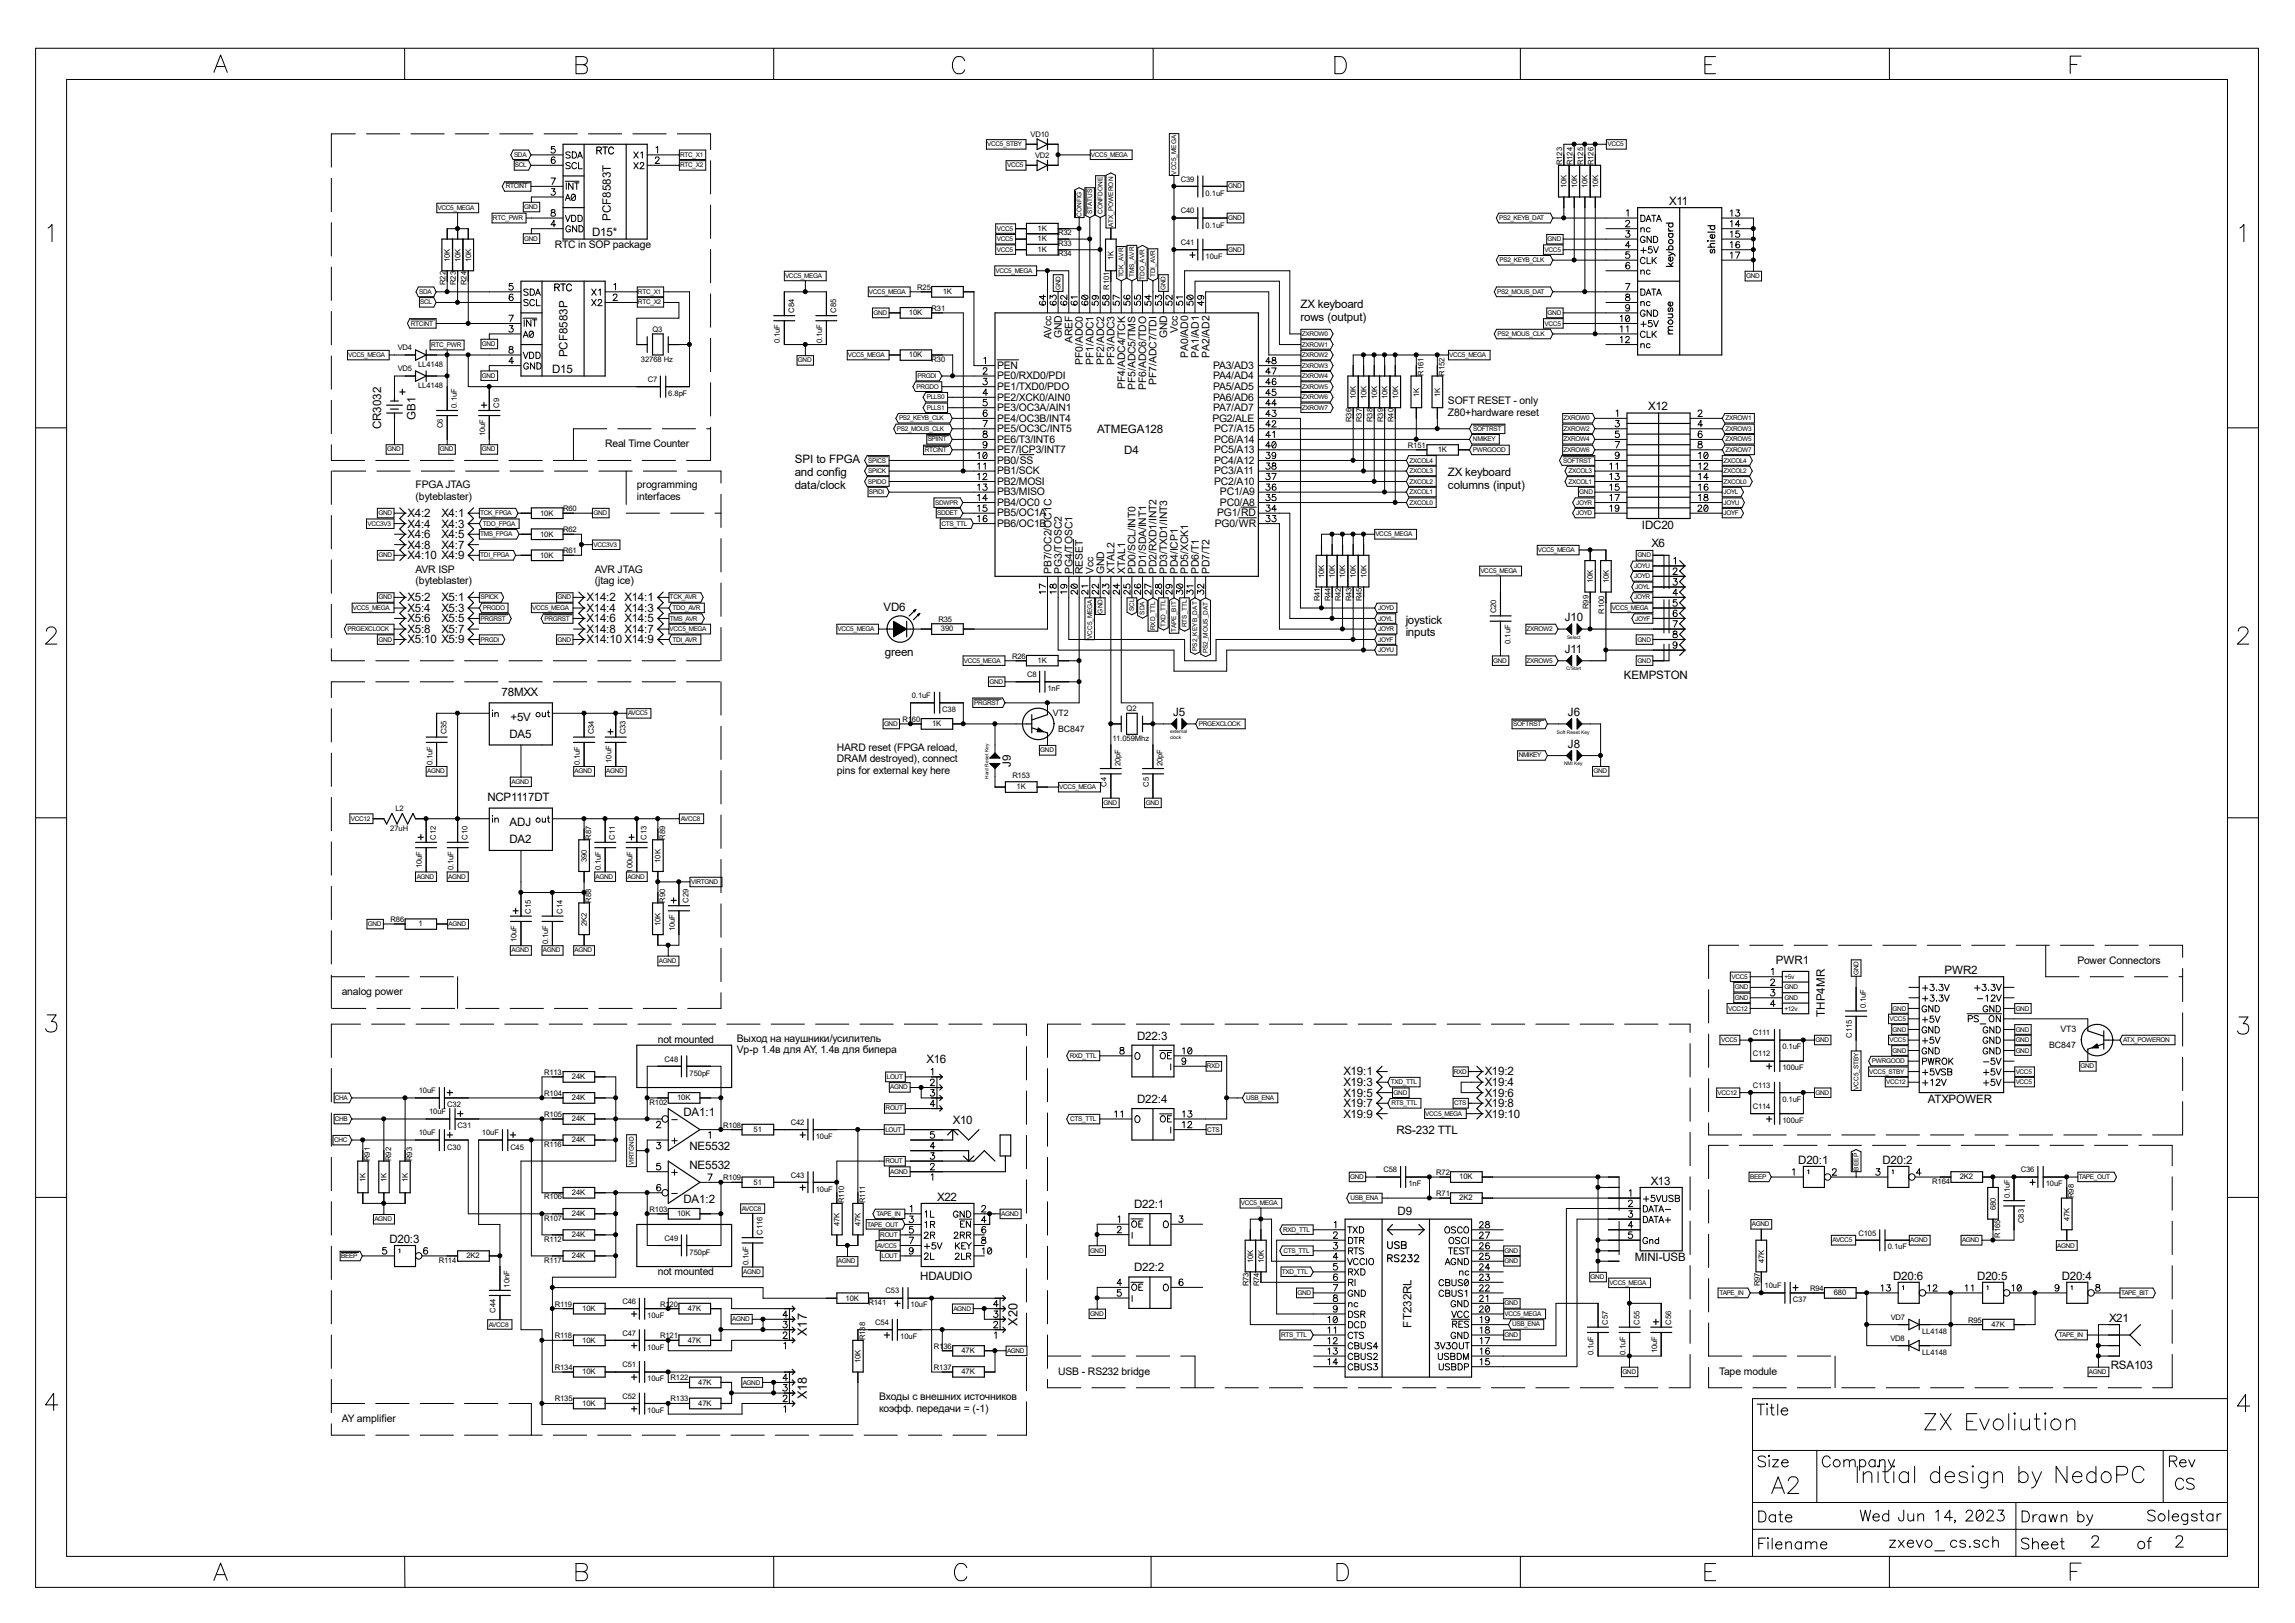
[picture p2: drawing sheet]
<svg xmlns="http://www.w3.org/2000/svg" width="420mm" height="297mm" viewBox="0 0 420 297" stroke-linecap="round" stroke-linejoin="round" font-family="sans-serif">
<defs><g id="words">
<g font-size="2.3">
<text x="147.7" y="244.5" transform="rotate(-90 147.7 244.5)">X17</text>
<text x="186.3" y="242.6" transform="rotate(-90 186.3 242.6)">X20</text>
<text x="147.7" y="256.1" transform="rotate(-90 147.7 256.1)">X18</text>
</g>
<g font-size="2.1">
<text x="111.8" y="40.4" transform="rotate(-90 111.8 40.4)">PCF8583T</text>
<text x="305.6" y="37.5">X11</text>
<text x="108.4" y="43.3">D15*</text>
<text x="238.1" y="56.3">ZX keyboard</text>
<text x="238.1" y="58.7">rows (output)</text>
<text x="103.9" y="65.4" transform="rotate(-90 103.9 65.4)">PCF8583P</text>
<text x="101.1" y="68.3">D15</text>
<text x="76.1" y="76.8" transform="rotate(-90 76.1 76.8)">GB1</text>
<text x="301.8" y="75.1">X12</text>
<text x="69.8" y="78.6" transform="rotate(-90 69.8 78.6)">CR3032</text>
<text x="200.9" y="79.2">ATMEGA128</text>
<text x="205.8" y="83">D4</text>
<text x="145.5" y="84.7">SPI to FPGA</text>
<text x="145.5" y="87.1">and config</text>
<text x="145.5" y="89.5">data/clock</text>
<text x="265.1" y="87.2">ZX keyboard</text>
<text x="265.1" y="89.5">columns (input)</text>
<text x="74.6" y="94.6">X4:2</text>
<text x="80.8" y="94.6">X4:1</text>
<text x="74.6" y="100.4">X4:8</text>
<text x="74.6" y="96.5">X4:4</text>
<text x="74.6" y="98.5">X4:6</text>
<text x="80.8" y="100.4">X4:7</text>
<text x="80.8" y="96.5">X4:3</text>
<text x="80.8" y="98.5">X4:5</text>
<text x="300.6" y="96.8">IDC20</text>
<text x="302.3" y="100.1">X6</text>
<text x="74.6" y="102.3">X4:10 X4:9</text>
<text x="74.6" y="112">X5:4</text>
<text x="74.6" y="113.9">X5:6</text>
<text x="74.6" y="110.1">X5:2</text>
<text x="80.8" y="112">X5:3</text>
<text x="80.8" y="113.9">X5:5</text>
<text x="80.8" y="110.1">X5:1</text>
<text x="107.4" y="112">X14:4</text>
<text x="107.4" y="113.9">X14:6</text>
<text x="107.4" y="110.1">X14:2</text>
<text x="114.3" y="112">X14:3</text>
<text x="114.3" y="113.9">X14:5</text>
<text x="114.3" y="110.1">X14:1</text>
<text x="161.8" y="111.8">VD6</text>
<text x="286.5" y="113.7">J10</text>
<text x="74.6" y="117.8">X5:10 X5:9</text>
<text x="74.6" y="115.8">X5:8</text>
<text x="80.8" y="115.8">X5:7</text>
<text x="107.4" y="117.8">X14:10 X14:9</text>
<text x="107.4" y="115.8">X14:8</text>
<text x="114.3" y="115.8">X14:7</text>
<text x="257.3" y="114.1">joystick</text>
<text x="257.3" y="116.5">inputs</text>
<text x="286.5" y="119.5">J11</text>
<text x="162" y="120">green</text>
<text x="297.3" y="124.3">KEMPSTON</text>
<text x="91.8" y="127.4">78MXX</text>
<text x="93.4" y="132">+5V</text>
<text x="214.8" y="131">J5</text>
<text x="287.1" y="131">J6</text>
<text x="93.3" y="135.1">DA5</text>
<text x="287.1" y="136.8">J8</text>
<text x="185.1" y="140.4" transform="rotate(-90 185.1 140.4)">J9</text>
<text x="89.2" y="146.7">NCP1117DT</text>
<text x="93.3" y="154.4">DA2</text>
<text x="93.3" y="151.2">ADJ</text>
<text x="325.1" y="176.3">PWR1</text>
<text x="356" y="178.3">PWR2</text>
<text x="208.2" y="190.3">D22:3</text>
<text x="334.1" y="186.1" transform="rotate(-90 334.1 186.1)">THP4MR</text>
<text x="169.6" y="194.6">X16</text>
<text x="246" y="196.8">X19:1</text>
<text x="271.8" y="196.8">X19:2</text>
<text x="208.2" y="201.9">D22:4</text>
<text x="246" y="198.7">X19:3</text>
<text x="246" y="200.7">X19:5</text>
<text x="246" y="202.6">X19:7</text>
<text x="271.8" y="198.7">X19:4</text>
<text x="271.8" y="200.7">X19:6</text>
<text x="271.8" y="202.6">X19:8</text>
<text x="352.9" y="201.9">ATXPOWER</text>
<text x="125.1" y="204.3">DA1:1</text>
<text x="174.5" y="205.7">X10</text>
<text x="246" y="204.5">X19:9</text>
<text x="255.7" y="207.6">RS-232 TTL</text>
<text x="271.8" y="204.5">X19:10</text>
<text x="126.2" y="213.9">NE5532</text>
<text x="126.2" y="210.6">NE5532</text>
<text x="329.2" y="213">D20:1</text>
<text x="344.6" y="213">D20:2</text>
<text x="125.1" y="220.2">DA1:2</text>
<text x="171.6" y="219.7">X22</text>
<text x="207.6" y="221.1">D22:1</text>
<text x="302.2" y="216.8">X13</text>
<text x="71.3" y="227.4">D20:3</text>
<text x="255.9" y="222.3">D9</text>
<text x="207.6" y="232.7">D22:2</text>
<text x="299.3" y="230.8">MINI-USB</text>
<text x="168.5" y="234.2">HDAUDIO</text>
<text x="346.6" y="234.2">D20:6</text>
<text x="362" y="234.2">D20:5</text>
<text x="377.4" y="234.2">D20:4</text>
<text x="258.4" y="243" transform="rotate(-90 258.4 243)">FT232RL</text>
<text x="386.1" y="241.9">X21</text>
<text x="386.4" y="250.6">RSA103</text>
</g>
<g font-size="1.9">
<text x="101.6" y="45.5">RTC in SOP package</text>
<text x="192.5" y="62.1" transform="rotate(-90 192.5 62.1)">AVcc</text>
<text x="194.4" y="61.9" transform="rotate(-90 194.4 61.9)">GND</text>
<text x="196.3" y="62.8" transform="rotate(-90 196.3 62.8)">AREF</text>
<text x="213.7" y="61.9" transform="rotate(-90 213.7 61.9)">GND</text>
<text x="215.6" y="60.9" transform="rotate(-90 215.6 60.9)">Vcc</text>
<text x="217.6" y="65.5" transform="rotate(-90 217.6 65.5)">PA0/AD0</text>
<text x="219.5" y="65.5" transform="rotate(-90 219.5 65.5)">PA1/AD1</text>
<text x="221.4" y="65.5" transform="rotate(-90 221.4 65.5)">PA2/AD2</text>
<text x="182.5" y="67.5">PEN</text>
<text x="182.5" y="71.4">PE1/TXD0/PDO</text>
<text x="182.5" y="69.5">PE0/RXD0/PDI</text>
<text x="198.2" y="66.8" transform="rotate(-90 198.2 66.8)">PF0/ADC0</text>
<text x="200.2" y="66.8" transform="rotate(-90 200.2 66.8)">PF1/ADC1</text>
<text x="202.1" y="66.8" transform="rotate(-90 202.1 66.8)">PF2/ADC2</text>
<text x="204" y="66.8" transform="rotate(-90 204 66.8)">PF3/ADC3</text>
<text x="206" y="71.2" transform="rotate(-90 206 71.2)">PF4/ADC4/TCK</text>
<text x="207.9" y="71.4" transform="rotate(-90 207.9 71.4)">PF5/ADC5/TMS</text>
<text x="209.8" y="71.4" transform="rotate(-90 209.8 71.4)">PF6/ADC6/TDO</text>
<text x="211.8" y="70.4" transform="rotate(-90 211.8 70.4)">PF7/ADC7/TDI</text>
<text x="222.1" y="67.5">PA3/AD3</text>
<text x="222.1" y="71.4">PA5/AD5</text>
<text x="222.1" y="69.5">PA4/AD4</text>
<text x="182.5" y="73.3">PE2/XCK0/AIN0</text>
<text x="182.5" y="75.2">PE3/OC3A/AIN1</text>
<text x="182.5" y="77.2">PE4/OC3B/INT4</text>
<text x="222" y="77.2">PG2/ALE</text>
<text x="222.1" y="73.3">PA6/AD6</text>
<text x="222.1" y="75.2">PA7/AD7</text>
<text x="265.1" y="74">SOFT RESET - only</text>
<text x="265.1" y="76.1">Z80+hardware reset</text>
<text x="110.8" y="81.9">Real Time Counter</text>
<text x="182.5" y="79.1">PE5/OC3C/INT5</text>
<text x="182.5" y="83">PE7/ICP3/INT7</text>
<text x="182.5" y="81">PE6/T3/INT6</text>
<text x="222.3" y="79.1">PC7/A15</text>
<text x="222.3" y="83">PC5/A13</text>
<text x="222.3" y="81">PC6/A14</text>
<text x="76.1" y="89.4">FPGA JTAG</text>
<text x="116.6" y="89.4">programming</text>
<text x="182.5" y="84.9">PB0/SS</text>
<text x="182.5" y="88.7">PB2/MOSI</text>
<text x="182.5" y="86.8">PB1/SCK</text>
<text x="222.3" y="84.9">PC4/A12</text>
<text x="222.3" y="88.7">PC2/A10</text>
<text x="222.3" y="86.8">PC3/A11</text>
<text x="76.1" y="91.5">(byteblaster)</text>
<text x="116.6" y="91.5">interfaces</text>
<text x="182.5" y="90.7">PB3/MISO</text>
<text x="182.5" y="94.5">PB5/OC1A</text>
<text x="182.5" y="92.6">PB4/OC0</text>
<text x="222.8" y="94.5">PG1/RD</text>
<text x="223.4" y="90.7">PC1/A9</text>
<text x="223.4" y="92.6">PC0/A8</text>
<text x="182.5" y="96.5">PB6/OC1B</text>
<text x="222.4" y="96.5">PG0/WR</text>
<text x="76.1" y="104.8">AVR ISP</text>
<text x="76.1" y="107">(byteblaster)</text>
<text x="108.9" y="104.8">AVR JTAG</text>
<text x="108.9" y="107">(jtag ice)</text>
<text x="192.5" y="105.1" transform="rotate(-90 192.5 105.1)">PB7/OC2/OC1C</text>
<text x="194.4" y="105.1" transform="rotate(-90 194.4 105.1)">PG3/TOSC2</text>
<text x="196.3" y="105.1" transform="rotate(-90 196.3 105.1)">PG4/TOSC1</text>
<text x="198.2" y="105.1" transform="rotate(-90 198.2 105.1)">RESET</text>
<text x="200.2" y="105.1" transform="rotate(-90 200.2 105.1)">Vcc</text>
<text x="202.1" y="105.1" transform="rotate(-90 202.1 105.1)">GND</text>
<text x="204" y="105.1" transform="rotate(-90 204 105.1)">XTAL2</text>
<text x="206" y="105.1" transform="rotate(-90 206 105.1)">XTAL1</text>
<text x="207.9" y="105.1" transform="rotate(-90 207.9 105.1)">PD0/SCL/INT0</text>
<text x="209.8" y="105.1" transform="rotate(-90 209.8 105.1)">PD1/SDA/INT1</text>
<text x="211.8" y="105.1" transform="rotate(-90 211.8 105.1)">PD2/RXD1/INT2</text>
<text x="213.7" y="105.1" transform="rotate(-90 213.7 105.1)">PD3/TXD1/INT3</text>
<text x="215.6" y="105.1" transform="rotate(-90 215.6 105.1)">PD4/ICP1</text>
<text x="217.6" y="105.1" transform="rotate(-90 217.6 105.1)">PD5/XCK1</text>
<text x="219.5" y="105.1" transform="rotate(-90 219.5 105.1)">PD6/T1</text>
<text x="221.4" y="105.1" transform="rotate(-90 221.4 105.1)">PD7/T2</text>
<text x="153.2" y="137.4">HARD reset (FPGA reload,</text>
<text x="153.2" y="139.5">DRAM destroyed), connect</text>
<text x="153.2" y="141.6">pins for external key here</text>
<text x="380.3" y="176.4">Power Connectors</text>
<text x="62.6" y="182.1">analog power</text>
<text x="120.4" y="190.8">not mounted</text>
<text x="134.9" y="190.7">Выход на наушники/усилитель</text>
<text x="134.9" y="192.8">Vp-p 1.4в для AY, 1.4в для бипера</text>
<text x="120.4" y="233.3">not mounted</text>
<text x="193.7" y="251.6">USB - RS232 bridge</text>
<text x="314.7" y="251.6">Tape module</text>
<text x="161" y="256.2">Входы с внешних источников</text>
<text x="62.6" y="260.3">AY amplifier</text>
<text x="161" y="258.3">коэфф. передачи = (-1)</text>
</g>
<g font-size="1.6">
<text x="192.7" y="131.1">VT2</text>
<text x="193.7" y="134">BC847</text>
<text x="375.2" y="191.8">BC847</text>
<text x="377.2" y="189">VT3</text>
</g>
<g font-size="1.4">
<text x="188.7" y="25">VD10</text>
<text x="189.5" y="28.9">VD2</text>
<text x="216.2" y="33.3">C39</text>
<text x="220.7" y="35.8">0.1uF</text>
<text x="286" y="30.3" transform="rotate(-90 286 30.3)">R123</text>
<text x="286.8" y="34.4" transform="rotate(-90 286.8 34.4)">10K</text>
<text x="287.9" y="30.3" transform="rotate(-90 287.9 30.3)">R124</text>
<text x="288.7" y="34.4" transform="rotate(-90 288.7 34.4)">10K</text>
<text x="289.9" y="30.3" transform="rotate(-90 289.9 30.3)">R125</text>
<text x="290.7" y="34.4" transform="rotate(-90 290.7 34.4)">10K</text>
<text x="291.8" y="30.3" transform="rotate(-90 291.8 30.3)">R126</text>
<text x="292.6" y="34.4" transform="rotate(-90 292.6 34.4)">10K</text>
<text x="216.2" y="39.1">C40</text>
<text x="220.7" y="41.6">0.1uF</text>
<text x="82.4" y="47.9" transform="rotate(-90 82.4 47.9)">10K</text>
<text x="84.3" y="47.9" transform="rotate(-90 84.3 47.9)">10K</text>
<text x="86.2" y="47.9" transform="rotate(-90 86.2 47.9)">10K</text>
<text x="189.9" y="44.2">1K</text>
<text x="189.9" y="42.3">1K</text>
<text x="189.9" y="46.1">1K</text>
<text x="193.7" y="45">R33</text>
<text x="193.7" y="43.1">R32</text>
<text x="193.7" y="46.9">R34</text>
<text x="203.9" y="47.5" transform="rotate(-90 203.9 47.5)">1K</text>
<text x="216.2" y="44.8">C41</text>
<text x="220.7" y="47.4">10uF</text>
<text x="81.6" y="52.2" transform="rotate(-90 81.6 52.2)">R22</text>
<text x="83.5" y="52.2" transform="rotate(-90 83.5 52.2)">R23</text>
<text x="85.4" y="52.2" transform="rotate(-90 85.4 52.2)">R24</text>
<text x="167.9" y="53">R25</text>
<text x="172.6" y="53.8">1K</text>
<text x="203.1" y="53" transform="rotate(-90 203.1 53)">R101</text>
<text x="145.4" y="57.3" transform="rotate(-90 145.4 57.3)">C84</text>
<text x="153.1" y="57.3" transform="rotate(-90 153.1 57.3)">C85</text>
<text x="166.4" y="57.7">10K</text>
<text x="170.6" y="56.9">R31</text>
<text x="72.8" y="64.1">VD4</text>
<text x="119.5" y="60.7">Q3</text>
<text x="142.8" y="62.9" transform="rotate(-90 142.8 62.9)">0.1uF</text>
<text x="150.5" y="62.9" transform="rotate(-90 150.5 62.9)">0.1uF</text>
<text x="166.4" y="65.4">10K</text>
<text x="72.8" y="68">VD5</text>
<text x="76.5" y="71">LL4148</text>
<text x="76.5" y="67.2">LL4148</text>
<text x="117.3" y="66.2">32768 Hz</text>
<text x="118.6" y="69.9">C7</text>
<text x="170.6" y="66.2">R30</text>
<text x="260.6" y="68.8" transform="rotate(-90 260.6 68.8)">R161</text>
<text x="264.5" y="68.8" transform="rotate(-90 264.5 68.8)">R152</text>
<text x="83.7" y="74.6" transform="rotate(-90 83.7 74.6)">0.1uF</text>
<text x="91.4" y="74.6" transform="rotate(-90 91.4 74.6)">C9</text>
<text x="122.3" y="72.5">6.8pF</text>
<text x="247.4" y="77.2" transform="rotate(-90 247.4 77.2)">R36</text>
<text x="248.2" y="73" transform="rotate(-90 248.2 73)">10K</text>
<text x="249.3" y="77.2" transform="rotate(-90 249.3 77.2)">R37</text>
<text x="250.1" y="73" transform="rotate(-90 250.1 73)">10K</text>
<text x="251.3" y="77.2" transform="rotate(-90 251.3 77.2)">R38</text>
<text x="252.1" y="73" transform="rotate(-90 252.1 73)">10K</text>
<text x="253.2" y="77.2" transform="rotate(-90 253.2 77.2)">R39</text>
<text x="254" y="73" transform="rotate(-90 254 73)">10K</text>
<text x="255.1" y="77.2" transform="rotate(-90 255.1 77.2)">R40</text>
<text x="255.9" y="73" transform="rotate(-90 255.9 73)">10K</text>
<text x="259.8" y="72.6" transform="rotate(-90 259.8 72.6)">1K</text>
<text x="263.7" y="72.6" transform="rotate(-90 263.7 72.6)">1K</text>
<text x="81.1" y="78.4" transform="rotate(-90 81.1 78.4)">C6</text>
<text x="88.8" y="79.8" transform="rotate(-90 88.8 79.8)">10uF</text>
<text x="257.8" y="81.9">R151</text>
<text x="263.2" y="82.7">1K</text>
<text x="98.9" y="94.3">10K</text>
<text x="103.1" y="93.5">R60</text>
<text x="98.9" y="98.2">10K</text>
<text x="103.1" y="101.2">R61</text>
<text x="103.1" y="97.4">R62</text>
<text x="98.9" y="102.1">10K</text>
<text x="242.4" y="105.8" transform="rotate(-90 242.4 105.8)">10K</text>
<text x="244.3" y="105.8" transform="rotate(-90 244.3 105.8)">10K</text>
<text x="246.3" y="105.8" transform="rotate(-90 246.3 105.8)">10K</text>
<text x="248.2" y="105.8" transform="rotate(-90 248.2 105.8)">10K</text>
<text x="250.1" y="105.8" transform="rotate(-90 250.1 105.8)">10K</text>
<text x="291.6" y="106.8" transform="rotate(-90 291.6 106.8)">10K</text>
<text x="294.5" y="106.8" transform="rotate(-90 294.5 106.8)">10K</text>
<text x="171.8" y="113.8">R35</text>
<text x="241.6" y="110.1" transform="rotate(-90 241.6 110.1)">R41</text>
<text x="243.6" y="110.1" transform="rotate(-90 243.6 110.1)">R44</text>
<text x="245.5" y="110.1" transform="rotate(-90 245.5 110.1)">R42</text>
<text x="247.4" y="110.1" transform="rotate(-90 247.4 110.1)">R43</text>
<text x="249.3" y="110.1" transform="rotate(-90 249.3 110.1)">R45</text>
<text x="273.9" y="112.3" transform="rotate(-90 273.9 112.3)">C20</text>
<text x="290.8" y="111.5" transform="rotate(-90 290.8 111.5)">R99</text>
<text x="293.7" y="112.3" transform="rotate(-90 293.7 112.3)">R100</text>
<text x="172.3" y="115.6">390</text>
<text x="276.5" y="117.8" transform="rotate(-90 276.5 117.8)">0.1uF</text>
<text x="185.3" y="120.6">R26</text>
<text x="188" y="123.9">C8</text>
<text x="189.9" y="121.3">1K</text>
<text x="166.9" y="127.7">0.1uF</text>
<text x="172.5" y="130.3">C38</text>
<text x="191.8" y="126.5">1nF</text>
<text x="206.2" y="130.2">Q2</text>
<text x="81.7" y="134.4" transform="rotate(-90 81.7 134.4)">C35</text>
<text x="108.7" y="134.4" transform="rotate(-90 108.7 134.4)">C34</text>
<text x="114.5" y="134.4" transform="rotate(-90 114.5 134.4)">C33</text>
<text x="165.2" y="132.1">R160</text>
<text x="170.6" y="132.9">1K</text>
<text x="203.7" y="135.6">11.059Mhz</text>
<text x="79.2" y="140" transform="rotate(-90 79.2 140)">0.1uF</text>
<text x="106.2" y="140" transform="rotate(-90 106.2 140)">0.1uF</text>
<text x="111.9" y="139.6" transform="rotate(-90 111.9 139.6)">10uF</text>
<text x="185.3" y="142.4">R153</text>
<text x="202.6" y="144" transform="rotate(-90 202.6 144)">C4</text>
<text x="205.1" y="140.2" transform="rotate(-90 205.1 140.2)">20pF</text>
<text x="210.3" y="144" transform="rotate(-90 210.3 144)">C5</text>
<text x="212.9" y="140.2" transform="rotate(-90 212.9 140.2)">20pF</text>
<text x="72.4" y="148.5">L2</text>
<text x="186.1" y="144.5">1K</text>
<text x="71.5" y="152">27uH</text>
<text x="79.8" y="153.7" transform="rotate(-90 79.8 153.7)">C12</text>
<text x="85.6" y="153.7" transform="rotate(-90 85.6 153.7)">C10</text>
<text x="108.2" y="153.7" transform="rotate(-90 108.2 153.7)">R87</text>
<text x="112.6" y="153.7" transform="rotate(-90 112.6 153.7)">C11</text>
<text x="118.4" y="153.7" transform="rotate(-90 118.4 153.7)">C13</text>
<text x="121.8" y="153.7" transform="rotate(-90 121.8 153.7)">R89</text>
<text x="77.2" y="158.9" transform="rotate(-90 77.2 158.9)">10uF</text>
<text x="83" y="159.3" transform="rotate(-90 83 159.3)">0.1uF</text>
<text x="107.4" y="157.8" transform="rotate(-90 107.4 157.8)">390</text>
<text x="110" y="159.3" transform="rotate(-90 110 159.3)">0.1uF</text>
<text x="115.8" y="159.7" transform="rotate(-90 115.8 159.7)">100uF</text>
<text x="120.9" y="157.9" transform="rotate(-90 120.9 157.9)">10K</text>
<text x="97.2" y="167.2" transform="rotate(-90 97.2 167.2)">C15</text>
<text x="103" y="167.2" transform="rotate(-90 103 167.2)">C14</text>
<text x="108.2" y="165.3" transform="rotate(-90 108.2 165.3)">R88</text>
<text x="121.8" y="165.3" transform="rotate(-90 121.8 165.3)">R90</text>
<text x="126.1" y="165.3" transform="rotate(-90 126.1 165.3)">C29</text>
<text x="71.5" y="168.7">R86</text>
<text x="76.6" y="169.5">1</text>
<text x="94.6" y="172.4" transform="rotate(-90 94.6 172.4)">10uF</text>
<text x="100.4" y="172.8" transform="rotate(-90 100.4 172.8)">0.1uF</text>
<text x="107.4" y="169.4" transform="rotate(-90 107.4 169.4)">2K2</text>
<text x="120.9" y="169.4" transform="rotate(-90 120.9 169.4)">10K</text>
<text x="123.5" y="170.5" transform="rotate(-90 123.5 170.5)">10uF</text>
<text x="341.6" y="184.6" transform="rotate(-90 341.6 184.6)">0.1uF</text>
<text x="320.9" y="189.5">C111</text>
<text x="339" y="189.9" transform="rotate(-90 339 189.9)">C115</text>
<text x="99.7" y="196.7">R113</text>
<text x="104.7" y="197.5">24K</text>
<text x="121.7" y="194.3">C48</text>
<text x="126.2" y="196.9">750pF</text>
<text x="320.9" y="193.3">C112</text>
<text x="326.3" y="192.1">0.1uF</text>
<text x="326.3" y="195.9">100uF</text>
<text x="76.7" y="200.1">10uF</text>
<text x="78.6" y="203.9">10uF</text>
<text x="81.9" y="202.6">C32</text>
<text x="99.7" y="200.6">R104</text>
<text x="104.7" y="201.4">24K</text>
<text x="118.9" y="202.2">R102</text>
<text x="124" y="201.4">10K</text>
<text x="320.9" y="199.1">C113</text>
<text x="320.9" y="203">C114</text>
<text x="326.3" y="201.7">0.1uF</text>
<text x="76.7" y="207.8">10uF</text>
<text x="83.8" y="206.5">C31</text>
<text x="88.2" y="207.8">10uF</text>
<text x="99.7" y="204.4">R105</text>
<text x="99.7" y="209.9">R116</text>
<text x="104.7" y="205.2">24K</text>
<text x="104.7" y="209.1">24K</text>
<text x="132.4" y="206.4">R108</text>
<text x="138" y="207.2">51</text>
<text x="144.8" y="205.9">C42</text>
<text x="149.4" y="208.4">10uF</text>
<text x="326.3" y="205.6">100uF</text>
<text x="67.7" y="212.5" transform="rotate(-90 67.7 212.5)">R91</text>
<text x="71.6" y="212.5" transform="rotate(-90 71.6 212.5)">R92</text>
<text x="75.5" y="212.5" transform="rotate(-90 75.5 212.5)">R93</text>
<text x="81.9" y="210.4">C30</text>
<text x="93.4" y="210.4">C45</text>
<text x="144.8" y="215.5">C43</text>
<text x="253.3" y="214.5">C58</text>
<text x="262.9" y="215">R72</text>
<text x="267.2" y="215.8">10K</text>
<text x="358.8" y="215.8">2K2</text>
<text x="370" y="214.5">C36</text>
<text x="66.9" y="216.3" transform="rotate(-90 66.9 216.3)">1K</text>
<text x="70.8" y="216.3" transform="rotate(-90 70.8 216.3)">1K</text>
<text x="74.7" y="216.3" transform="rotate(-90 74.7 216.3)">1K</text>
<text x="99.7" y="219.5">R106</text>
<text x="104.7" y="218.7">24K</text>
<text x="118.9" y="221.8">R103</text>
<text x="132.4" y="216">R109</text>
<text x="138" y="216.8">51</text>
<text x="149.4" y="218.1">10uF</text>
<text x="154.5" y="220.2" transform="rotate(-90 154.5 220.2)">R110</text>
<text x="158.4" y="220.2" transform="rotate(-90 158.4 220.2)">R111</text>
<text x="257.9" y="217.1">1nF</text>
<text x="262.9" y="218.9">R71</text>
<text x="267.2" y="219.7">2K2</text>
<text x="353.7" y="216.6">R164</text>
<text x="365.4" y="221.4" transform="rotate(-90 365.4 221.4)">680</text>
<text x="368" y="219.3" transform="rotate(-90 368 219.3)">0.1uF</text>
<text x="374.5" y="217.1">10uF</text>
<text x="379.7" y="219.3" transform="rotate(-90 379.7 219.3)">R98</text>
<text x="99.7" y="223.4">R107</text>
<text x="99.7" y="227.2">R112</text>
<text x="104.7" y="222.6">24K</text>
<text x="104.7" y="226.4">24K</text>
<text x="121.7" y="227.1">C49</text>
<text x="124" y="222.6">10K</text>
<text x="139.6" y="226" transform="rotate(-90 139.6 226)">C116</text>
<text x="153.7" y="224.4" transform="rotate(-90 153.7 224.4)">47K</text>
<text x="157.6" y="224.4" transform="rotate(-90 157.6 224.4)">47K</text>
<text x="340.2" y="226.1">C105</text>
<text x="366.2" y="226.6" transform="rotate(-90 366.2 226.6)">R165</text>
<text x="370.5" y="223.8" transform="rotate(-90 370.5 223.8)">C83</text>
<text x="378.9" y="223.5" transform="rotate(-90 378.9 223.5)">47K</text>
<text x="80.3" y="231.1">R114</text>
<text x="85.4" y="230.3">2K2</text>
<text x="99.7" y="231.1">R117</text>
<text x="104.7" y="230.3">24K</text>
<text x="126.2" y="229.6">750pF</text>
<text x="137" y="231.6" transform="rotate(-90 137 231.6)">0.1uF</text>
<text x="229.4" y="231.2" transform="rotate(-90 229.4 231.2)">10K</text>
<text x="231.4" y="231.2" transform="rotate(-90 231.4 231.2)">10K</text>
<text x="323" y="231.2" transform="rotate(-90 323 231.2)">47K</text>
<text x="345.6" y="228.7">0.1uF</text>
<text x="93.3" y="235.7" transform="rotate(-90 93.3 235.7)">10nF</text>
<text x="101.6" y="239.1">R119</text>
<text x="106.6" y="239.9">10K</text>
<text x="114" y="238.7">C46</text>
<text x="120.9" y="239.1">R120</text>
<text x="125.9" y="239.9">47K</text>
<text x="154.8" y="238">10K</text>
<text x="159" y="238.8">R141</text>
<text x="162.1" y="236.7">C53</text>
<text x="166.7" y="239.3">10uF</text>
<text x="228.6" y="235.4" transform="rotate(-90 228.6 235.4)">R73</text>
<text x="230.5" y="235.4" transform="rotate(-90 230.5 235.4)">R74</text>
<text x="322.2" y="235.4" transform="rotate(-90 322.2 235.4)">R97</text>
<text x="323" y="235.8">10uF</text>
<text x="328.3" y="238.3">C37</text>
<text x="331.4" y="236.2">R94</text>
<text x="335.7" y="237.1">680</text>
<text x="90.7" y="240.2" transform="rotate(-90 90.7 240.2)">C44</text>
<text x="101.6" y="244.9">R118</text>
<text x="106.6" y="245.7">10K</text>
<text x="114" y="244.5">C47</text>
<text x="118.5" y="241.2">10uF</text>
<text x="120.9" y="244.9">R121</text>
<text x="125.9" y="245.7">47K</text>
<text x="158.4" y="245.3" transform="rotate(-90 158.4 245.3)">R138</text>
<text x="160.2" y="242.5">C54</text>
<text x="164.8" y="245.1">10uF</text>
<text x="294.3" y="242.4" transform="rotate(-90 294.3 242.4)">C57</text>
<text x="300.1" y="242.4" transform="rotate(-90 300.1 242.4)">C55</text>
<text x="305.9" y="242.4" transform="rotate(-90 305.9 242.4)">C56</text>
<text x="346.1" y="245.4">VD8</text>
<text x="346.2" y="241.5">VD7</text>
<text x="351.9" y="244.1">LL4148</text>
<text x="360.3" y="242">R95</text>
<text x="364.6" y="242.9">47K</text>
<text x="101.6" y="250.7">R134</text>
<text x="106.6" y="251.5">10K</text>
<text x="114" y="250.2">C51</text>
<text x="118.5" y="247">10uF</text>
<text x="157.6" y="249.5" transform="rotate(-90 157.6 249.5)">10K</text>
<text x="171" y="250.7">R137</text>
<text x="171" y="246.8">R136</text>
<text x="176" y="251.5">47K</text>
<text x="176" y="247.6">47K</text>
<text x="291.8" y="248" transform="rotate(-90 291.8 248)">0.1uF</text>
<text x="297.6" y="248" transform="rotate(-90 297.6 248)">0.1uF</text>
<text x="303.4" y="247.6" transform="rotate(-90 303.4 247.6)">10uF</text>
<text x="351.9" y="248">LL4148</text>
<text x="101.6" y="256.5">R135</text>
<text x="106.6" y="257.3">10K</text>
<text x="114" y="256">C52</text>
<text x="118.5" y="252.8">10uF</text>
<text x="122.8" y="256.5">R133</text>
<text x="122.8" y="252.6">R122</text>
<text x="127.8" y="257.3">47K</text>
<text x="127.8" y="253.4">47K</text>
<text x="118.5" y="258.6">10uF</text>
</g>
<g font-size="1.2">
<text x="94.1" y="28.7">SDA</text>
<text x="124.5" y="28.7">RTC_X1</text>
<text x="180.7" y="26.8">VCC5_STBY</text>
<text x="199.7" y="28.7">VCC5_MEGA</text>
<text x="294.3" y="26.8">VCC5</text>
<text x="92.6" y="34.5">RTCINT</text>
<text x="94.3" y="30.6">SCL</text>
<text x="124.5" y="30.6">RTC_X2</text>
<text x="184.4" y="30.6">VCC5</text>
<text x="215.3" y="32" transform="rotate(-90 215.3 32)">VCC5_MEGA</text>
<text x="224.8" y="34.5">GND</text>
<text x="80.1" y="38.5">VCC5_MEGA</text>
<text x="90.3" y="40.3">RTC_PWR</text>
<text x="96" y="38.3">GND</text>
<text x="198" y="39.7" transform="rotate(-90 198 39.7)">CONFIG</text>
<text x="199.9" y="39.2" transform="rotate(-90 199.9 39.2)">STATUS</text>
<text x="201.8" y="39.2" transform="rotate(-90 201.8 39.2)">CONFDONE</text>
<text x="203.8" y="41.6" transform="rotate(-90 203.8 41.6)">ATX_POWERON</text>
<text x="224.8" y="40.3">GND</text>
<text x="274.5" y="40.3">PS2_KEYB_DAT</text>
<text x="96" y="44.1">GND</text>
<text x="182.5" y="42.2">VCC5</text>
<text x="182.5" y="44.1">VCC5</text>
<text x="182.5" y="46.1">VCC5</text>
<text x="224.8" y="46.1">GND</text>
<text x="274.5" y="48">PS2_KEYB_CLK</text>
<text x="282.8" y="46.1">VCC5</text>
<text x="283.3" y="44.1">GND</text>
<text x="76.8" y="53.8">SDA</text>
<text x="116.8" y="53.8">RTC_X1</text>
<text x="143.7" y="50.9">VCC5_MEGA</text>
<text x="159.1" y="53.8">VCC5_MEGA</text>
<text x="182.2" y="49.9">VCC5_MEGA</text>
<text x="194.1" y="53.2" transform="rotate(-90 194.1 53.2)">GND</text>
<text x="205.7" y="50.8" transform="rotate(-90 205.7 50.8)">TCK_AVR</text>
<text x="207.6" y="50.7" transform="rotate(-90 207.6 50.7)">TMS_AVR</text>
<text x="209.5" y="51.2" transform="rotate(-90 209.5 51.2)">TDO_AVR</text>
<text x="211.5" y="50.7" transform="rotate(-90 211.5 50.7)">TDI_AVR</text>
<text x="213.4" y="53.2" transform="rotate(-90 213.4 53.2)">GND</text>
<text x="274.1" y="53.8">PS2_MOUS_DAT</text>
<text x="319.7" y="50.9">GND</text>
<text x="75.2" y="59.6">RTCINT</text>
<text x="76.9" y="55.7">SCL</text>
<text x="116.8" y="55.7">RTC_X2</text>
<text x="159.9" y="57.6">GND</text>
<text x="282.8" y="59.6">VCC5</text>
<text x="283.3" y="57.6">GND</text>
<text x="63.8" y="65.3">VCC5_MEGA</text>
<text x="78.9" y="63.5">RTC_PWR</text>
<text x="88.2" y="63.4">GND</text>
<text x="155.2" y="65.3">VCC5_MEGA</text>
<text x="238.3" y="65.3">ZXROW2</text>
<text x="238.3" y="61.5">ZXROW0</text>
<text x="238.3" y="63.4">ZXROW1</text>
<text x="265.3" y="65.3">VCC5_MEGA</text>
<text x="274.2" y="61.5">PS2_MOUS_CLK</text>
<text x="88.2" y="69.1">GND</text>
<text x="146.1" y="66.3">GND</text>
<text x="167.8" y="71.1">PRGDO</text>
<text x="168" y="69.2">PRGDI</text>
<text x="238.3" y="71.1">ZXROW5</text>
<text x="238.3" y="67.3">ZXROW3</text>
<text x="238.3" y="69.2">ZXROW4</text>
<text x="164.6" y="76.9">PS2_KEYB_CLK</text>
<text x="169.7" y="73.1">PLLS0</text>
<text x="169.7" y="75">PLLS1</text>
<text x="238.3" y="73.1">ZXROW6</text>
<text x="238.3" y="75">ZXROW7</text>
<text x="286.3" y="76.9">ZXROW0</text>
<text x="315.9" y="76.9">ZXROW1</text>
<text x="70.9" y="82.6">GND</text>
<text x="80.5" y="82.6">GND</text>
<text x="88.2" y="82.6">GND</text>
<text x="164.2" y="78.9">PS2_MOUS_CLK</text>
<text x="169.3" y="82.7">RTCINT</text>
<text x="169.8" y="80.8">SPIINT</text>
<text x="269.7" y="82.7">PWRGOOD</text>
<text x="269.7" y="80.8">NMIKEY</text>
<text x="269.7" y="78.9">SOFTRST</text>
<text x="286.3" y="82.7">ZXROW6</text>
<text x="286.3" y="78.9">ZXROW2</text>
<text x="286.3" y="80.8">ZXROW4</text>
<text x="315.9" y="82.7">ZXROW7</text>
<text x="315.9" y="78.9">ZXROW3</text>
<text x="315.9" y="80.8">ZXROW5</text>
<text x="158.9" y="88.5">SPIDO</text>
<text x="159" y="84.7">SPICS</text>
<text x="159" y="86.6">SPICK</text>
<text x="258.1" y="88.5">ZXCOL2</text>
<text x="258.1" y="84.7">ZXCOL4</text>
<text x="258.1" y="86.6">ZXCOL3</text>
<text x="286.2" y="84.7">SOFTRST</text>
<text x="287.1" y="88.5">ZXCOL1</text>
<text x="287.1" y="86.6">ZXCOL3</text>
<text x="315.5" y="88.5">ZXCOL0</text>
<text x="315.5" y="84.7">ZXCOL4</text>
<text x="315.5" y="86.6">ZXCOL2</text>
<text x="69.3" y="94.3">GND</text>
<text x="87.9" y="94.3">TCK_FPGA</text>
<text x="108.7" y="94.3">GND</text>
<text x="159" y="90.4">SPIDI</text>
<text x="171.2" y="92.4">SDWPR</text>
<text x="171.6" y="94.3">SDDET</text>
<text x="258.1" y="90.4">ZXCOL1</text>
<text x="258.1" y="92.4">ZXCOL0</text>
<text x="288.5" y="94.3">JOYD</text>
<text x="288.5" y="92.4">JOYR</text>
<text x="289.1" y="90.4">GND</text>
<text x="315.5" y="94.3">JOYF</text>
<text x="315.5" y="92.4">JOYU</text>
<text x="315.6" y="90.4">JOYL</text>
<text x="67.3" y="96.2">VCC3V3</text>
<text x="87.9" y="98.2">TMS_FPGA</text>
<text x="88.4" y="96.2">TDO_FPGA</text>
<text x="108.7" y="100.1">VCC3V3</text>
<text x="172.3" y="96.2">CTS_TTL</text>
<text x="251.8" y="98.2">VCC5_MEGA</text>
<text x="281.6" y="101">VCC5_MEGA</text>
<text x="69.3" y="102">GND</text>
<text x="87.9" y="102">TDI_FPGA</text>
<text x="271" y="104.9">VCC5_MEGA</text>
<text x="299.2" y="105.9">JOYD</text>
<text x="299.2" y="103.9">JOYU</text>
<text x="299.4" y="107.8">JOYL</text>
<text x="299.8" y="102">GND</text>
<text x="64.6" y="111.7">VCC5_MEGA</text>
<text x="69.3" y="109.7">GND</text>
<text x="88" y="113.6">PRGRST</text>
<text x="88" y="109.7">SPICK</text>
<text x="88.4" y="111.7">PRGDO</text>
<text x="97.4" y="111.7">VCC5_MEGA</text>
<text x="99.7" y="113.6">PRGRST</text>
<text x="102.1" y="109.7">GND</text>
<text x="122.6" y="109.7">TCK_AVR</text>
<text x="122.6" y="113.6">TMS_AVR</text>
<text x="123.1" y="111.7">TDO_AVR</text>
<text x="201.8" y="112.3" transform="rotate(-90 201.8 112.3)">GND</text>
<text x="207.6" y="111.9" transform="rotate(-90 207.6 111.9)">SCL</text>
<text x="209.5" y="112.5" transform="rotate(-90 209.5 112.5)">SDA</text>
<text x="252.3" y="111.7">JOYD</text>
<text x="252.3" y="113.6">JOYL</text>
<text x="295.1" y="111.7">VCC5_MEGA</text>
<text x="299.2" y="109.7">JOYR</text>
<text x="299.3" y="113.6">JOYF</text>
<text x="63.6" y="115.5">PRGEXCLOCK</text>
<text x="69.3" y="117.4">GND</text>
<text x="88" y="117.4">PRGDI</text>
<text x="102.1" y="117.4">GND</text>
<text x="122.6" y="115.5">VCC5_MEGA</text>
<text x="123.1" y="117.4">TDI_AVR</text>
<text x="153.3" y="115.5">VCC5_MEGA</text>
<text x="199.9" y="117" transform="rotate(-90 199.9 117)">VCC5_MEGA</text>
<text x="211.5" y="115.3" transform="rotate(-90 211.5 115.3)">RXD_TTL</text>
<text x="213.4" y="114.8" transform="rotate(-90 213.4 114.8)">TXD_TTL</text>
<text x="215.3" y="115.7" transform="rotate(-90 215.3 115.7)">TAPE_BIT</text>
<text x="217.3" y="114.8" transform="rotate(-90 217.3 114.8)">RTS_TTL</text>
<text x="219.2" y="119.2" transform="rotate(-90 219.2 119.2)">PS2_KEYB_DAT</text>
<text x="221.1" y="119.6" transform="rotate(-90 221.1 119.6)">PS2_MOUS_DAT</text>
<text x="252.3" y="117.4">JOYF</text>
<text x="252.3" y="119.4">JOYU</text>
<text x="252.3" y="115.5">JOYR</text>
<text x="279.5" y="115.5">ZXROW2</text>
<text x="299.8" y="117.4">GND</text>
<text x="176.4" y="121.3">VCC5_MEGA</text>
<text x="181.1" y="125.1">GND</text>
<text x="273.4" y="121.3">GND</text>
<text x="279.5" y="121.3">ZXROW5</text>
<text x="299.8" y="121.3">GND</text>
<text x="115" y="130.9">AVCC5</text>
<text x="178.4" y="129">PRGRST</text>
<text x="161.8" y="132.9">GND</text>
<text x="190.5" y="137.7">GND</text>
<text x="219.5" y="132.9">PRGEXCLOCK</text>
<text x="277" y="132.9">SOFTRST</text>
<text x="78.2" y="141.5">AGND</text>
<text x="93.6" y="143.5">AGND</text>
<text x="105.2" y="141.5">AGND</text>
<text x="111" y="141.5">AGND</text>
<text x="278" y="138.6">NMIKEY</text>
<text x="291.7" y="141.5">GND</text>
<text x="193.9" y="144.4">VCC5_MEGA</text>
<text x="202" y="147.3">GND</text>
<text x="209.8" y="147.3">GND</text>
<text x="64.2" y="150.2">VCC12</text>
<text x="124.6" y="150.2">AVCC8</text>
<text x="76.3" y="160.8">AGND</text>
<text x="82" y="160.8">AGND</text>
<text x="109.1" y="160.8">AGND</text>
<text x="114.9" y="160.8">AGND</text>
<text x="126.5" y="161.8">VIRTGND</text>
<text x="67.4" y="169.5">GND</text>
<text x="82.1" y="169.5">AGND</text>
<text x="93.6" y="174.3">AGND</text>
<text x="99.4" y="174.3">AGND</text>
<text x="105.2" y="174.3">AGND</text>
<text x="120.6" y="176.3">AGND</text>
<text x="317" y="179.1">VCC5</text>
<text x="326.7" y="179.1">+5v</text>
<text x="340.2" y="178.5" transform="rotate(-90 340.2 178.5)">GND</text>
<text x="316.4" y="184.9">VCC12</text>
<text x="317.6" y="181.1">GND</text>
<text x="317.6" y="183">GND</text>
<text x="326.7" y="181.1">GND</text>
<text x="326.7" y="183">GND</text>
<text x="326.7" y="184.9">+12v</text>
<text x="346.5" y="184.9">GND</text>
<text x="369" y="184.9">GND</text>
<text x="315.1" y="190.7">VCC5</text>
<text x="332.4" y="190.7">GND</text>
<text x="345.9" y="186.8">VCC5</text>
<text x="345.9" y="190.7">VCC5</text>
<text x="346.5" y="188.8">GND</text>
<text x="369" y="188.8">GND</text>
<text x="369" y="190.7">GND</text>
<text x="388.7" y="190.7">ATX_POWERON</text>
<text x="162.3" y="197.5">LOUT</text>
<text x="195.8" y="193.6">RXD_TTL</text>
<text x="220.9" y="195.5">RXD</text>
<text x="266.1" y="196.5">RXD</text>
<text x="342.2" y="196.5">VCC5_STBY</text>
<text x="342.7" y="194.5">PWRGOOD</text>
<text x="346.5" y="192.6">GND</text>
<text x="369" y="192.6">GND</text>
<text x="369" y="196.5">VCC5</text>
<text x="380.9" y="195.5">GND</text>
<text x="61.3" y="201.3">CHA</text>
<text x="162.1" y="203.2">ROUT</text>
<text x="163" y="199.4">AGND</text>
<text x="228.1" y="201.3">USB_ENA</text>
<text x="254.6" y="198.4">TXD_TTL</text>
<text x="254.7" y="202.3">RTS_TTL</text>
<text x="255.1" y="200.3">GND</text>
<text x="266.2" y="202.3">CTS</text>
<text x="314.5" y="200.3">VCC12</text>
<text x="332.4" y="200.3">GND</text>
<text x="340.2" y="199.5" transform="rotate(-90 340.2 199.5)">VCC5_STBY</text>
<text x="345.3" y="198.4">VCC12</text>
<text x="369" y="198.4">VCC5</text>
<text x="61.2" y="209">CHC</text>
<text x="61.3" y="205.2">CHB</text>
<text x="162.1" y="207.1">LOUT</text>
<text x="195.9" y="205.2">CTS_TTL</text>
<text x="221" y="207.1">CTS</text>
<text x="260.9" y="204.2">VCC5_MEGA</text>
<text x="116" y="213.3" transform="rotate(-90 116 213.3)">VIRTGND</text>
<text x="162.1" y="212.9">ROUT</text>
<text x="163" y="214.8">AGND</text>
<text x="247.2" y="215.8">GND</text>
<text x="320.4" y="215.8">BEEP</text>
<text x="340.2" y="214.2" transform="rotate(-90 340.2 214.2)">BEEP</text>
<text x="380.6" y="215.8">TAPE_OUT</text>
<text x="135.8" y="221.6">AVCC8</text>
<text x="227.2" y="220.6">VCC5_MEGA</text>
<text x="247.2" y="219.7">USB_ENA</text>
<text x="68.5" y="223.5">AGND</text>
<text x="158.7" y="224.5">TAPE_OUT</text>
<text x="160.4" y="222.5">TAPE_IN</text>
<text x="161.2" y="226.4">ROUT</text>
<text x="183.3" y="222.5">AGND</text>
<text x="234.9" y="225.4">RXD_TTL</text>
<text x="320.7" y="224.4">AGND</text>
<text x="335.5" y="227.4">AVCC5</text>
<text x="349.7" y="227.4">AGND</text>
<text x="359.2" y="227.4">AGND</text>
<text x="62.5" y="230.2">BEEP</text>
<text x="136.1" y="233.2">AGND</text>
<text x="153.4" y="231.2">AGND</text>
<text x="160.6" y="228.3">AVCC5</text>
<text x="161.4" y="230.2">LOUT</text>
<text x="199.6" y="229.3">GND</text>
<text x="234.7" y="233.2">TXD_TTL</text>
<text x="234.9" y="229.3">CTS_TTL</text>
<text x="275.5" y="229.3">GND</text>
<text x="275.5" y="231.2">GND</text>
<text x="376.6" y="228.3">AGND</text>
<text x="174.5" y="239.9">AGND</text>
<text x="237.5" y="237">GND</text>
<text x="275.5" y="238.9">GND</text>
<text x="291.2" y="234.1">GND</text>
<text x="294.6" y="235.1">VCC5_MEGA</text>
<text x="314.8" y="237">TAPE_IN</text>
<text x="388.3" y="237">TAPE_BIT</text>
<text x="89.5" y="242.8">AVCC8</text>
<text x="134" y="241.8">AGND</text>
<text x="199.6" y="240.8">GND</text>
<text x="234.5" y="244.7">RTS_TTL</text>
<text x="275.4" y="240.9">VCC5_MEGA</text>
<text x="275.5" y="244.7">GND</text>
<text x="276.8" y="242.8">USB_ENA</text>
<text x="376.9" y="244.7">TAPE_IN</text>
<text x="184.4" y="247.6">AGND</text>
<text x="297" y="251.5">GND</text>
<text x="382.4" y="251.5">AGND</text>
<text x="136" y="253.4">AGND</text>
</g>
<g font-size=".9">
<text x="286.9" y="116.9">Select</text>
<text x="286.7" y="122.7">C/Start</text>
<text x="214.2" y="134.2">external</text>
<text x="214.2" y="135.2">clock</text>
<text x="285" y="134.3">Soft Reset Key</text>
<text x="181" y="142.6" transform="rotate(-90 181 142.6)">Hard Reset Key</text>
<text x="286.4" y="140.1">NMI Key</text>
</g>
</g></defs>
<g fill="none" stroke="#000" stroke-width=".18">
<path d="M6.5 8.8h407v281.7h-407zM12.2 14.5h395.6v270.3h-395.6zM39.2 13.2l1.2-3.1 1.2 3.1M39.6 12.2h1.5M74.1 8.8v5.7M105.5 10.4h1.3l.4 .1a.75 .75 0 0 1 .3 .8 .75 .75 0 0 1-.7 .5 .83 .83 0 0 1 .7 .9 .83 .83 0 0 1-.7 .8h-1.3zM105.5 11.8h1.3M141.6 8.8v5.7M176.6 11.1l-.1-.3a1.09 1.09 0 0 0-1.5-.3 1.85 1.85 0 0 0 .3 3l.9-.1 .4-.6M211.1 8.8v5.7M244.4 10.4h1a1.72 1.72 0 0 1 .8 2.7l-.3 .3-.5 .1h-1zM278.3 8.8v5.7"/>
<path d="M312.1 11.8h1.2M314.1 10.4h-2v3.1h2M345.9 8.8v5.7M379 11.8h1.2M381 10.3h-2v3.1M80 37.2h7.6v1.7h-7.6zM83.8 38.9v4.9M90.1 39h6.2v1.8h-6.2zM92.4 33.3h4.8v1.7h-4.8l-.5-.9zM92.6 33.5h4.4M93.9 27.5h2.9l.4 .8-.4 .9h-2.9l-.4-.9zM94.1 29.4h2.7l.4 .9-.4 .8h-2.7z"/>
<path d="M95.8 37h3v1.8h-3zM96.3 39.9h6.8M97.2 30.3h5.9M97.2 28.3h5.9M97.2 34.1h5.9M100.9 32.6h.8l-.6 1.2M101 38.4l-.1 .3 .2 .1a.47 .47 0 0 1 .6 .6l-.1 .1-.5 .1a.39 .39 0 0 1-.2-.5 .39 .39 0 0 1 .5-.3l.2-.1v-.3zM101 34.5h.6l-.3 .5h.1a.4 .4 0 0 1 .1 .6 .4 .4 0 0 1-.6-.1M101.6 26.8h-.6l-.1 .5a.43 .43 0 0 1 .7 0 .43 .43 0 0 1-.1 .6 .43 .43 0 0 1-.6-.1M101.6 28.9v-.1l-.3-.1a.63 .63 0 0 0-.4 .7 .63 .63 0 0 0 .4 .5 .37 .37 0 0 0 .4-.4 .37 .37 0 0 0-.4-.3 .37 .37 0 0 0-.4 .3M103.1 36.1h-5.8v.9M103.5 33.2h2.5"/>
<path d="M103.5 39.4l.4 1.1 .5-1.1M103.5 36.7l.4-1.2 .5 1.2M103.7 33.5v1.2M103.7 36.3h.5M104.4 28l-.3-.2-.5 .2 .1 .2 .6 .3 .1 .3-.3 .1-.5-.1M104.4 29.9l-.3-.2-.5 .2 .1 .3 .5 .1 .2 .3v.2l-.3 .1-.5-.1M104.6 39.4h.4a.61 .61 0 0 1 .4 .6 .61 .61 0 0 1-.4 .5h-.4zM104.7 35.6l.3-.1a.61 .61 0 0 1 .4 .7 .61 .61 0 0 1-.5 .5l-.2-.1-.1-.4zM104.8 27.8h.4a.61 .61 0 0 1 .4 .6 .61 .61 0 0 1-.4 .5h-.4zM104.9 33.5v1.2l-.8-1.2v1.2M105.2 33.5h.8M105.3 35.8l-.7 .7"/>
<path d="M105.5 30a.44 .44 0 0 0-.5-.3 .44 .44 0 0 0-.3 .5v.3a.44 .44 0 0 0 .3 .4 .44 .44 0 0 0 .5-.3M105.6 33.5v1.2M105.7 28.9l.5-1.1 .4 1.1M105.8 39.4h.4a.61 .61 0 0 1 .4 .6 .61 .61 0 0 1-.4 .5h-.4zM105.9 29.7v1.2h.7M105.9 28.6h.6M116 27.8l.8 1.1M116 29.7l.8 1.2M116.8 27.8l-.8 1.1M116.8 29.7l-.8 1.2M117.2 30l.2-.3 .4 .1 .1 .2-.1 .2-.7 .7h.8M117.3 28l.3-.2v1.1"/>
<path d="M118.5 30.3h5.9M118.5 28.3h5.9M120 29l.2-.3 .4 .1v.4l-.7 .7h.8M120.1 27l.3-.2v1.2M124.4 29.4h4.8v1.7h-4.8zM124.4 27.5h4.8v1.7h-4.8zM180.6 25.6h7.2v1.7h-7.2zM184.2 29.4h3.6v1.7h-3.6zM187.8 30.3h2.1M187.8 26.4h2.1M191.8 26.4h1.9v3.9h-1.9M193.7 28.3h5.9"/>
<path d="M196.7 34.8l.9-.4 .9 .4v5h-1.8zM196.9 35v4.7M197.6 39.8v17.5M198.6 34.4h1.8v5l-.9 .4-.9-.4zM198.8 34.5v4.7M199.5 39.8v17.5M199.6 27.5h7.7v1.7h-7.7zM200.6 32.2h1.7v7.2l-.9 .4-.8-.4zM201.4 39.8v17.5M202.5 32.1l.9-.4 .8 .4v9.6h-1.7zM214.1 24.5h1.7v7.6h-1.7zM214.9 32.1v25.2"/>
<path d="M214.9 39.9h4.4M214.9 34.1h4.4M220.2 39.9h4.5M220.2 34.1h4.5M224.7 33.3h3v1.7h-3zM224.7 39h3v1.8h-3zM274.4 39h9.4l.5 .9-.5 .9h-9.4l-.5-.9zM284.3 39.9h15.5M286.3 36.1v3.8M288.2 26.4v3.9M288.2 36.1v11.5M290.2 26.4v3.9"/>
<path d="M290.2 36.1v17.3M292.1 26.4v3.9M292.1 36.1v25M294.1 26.4h-7.8v3.9M294.1 25.6h3.6v1.7h-3.6zM297.8 38.6l.3-.2v1.2M300.4 39.4h.4a.61 .61 0 0 1 .4 .6 .61 .61 0 0 1-.4 .5h-.4zM302.4 39.4h.7M302.8 39.4v1.1M315.2 39.9h5.8v9.7M316.8 38.6l.3-.2v1.2M317.8 38.4h.6l-.3 .5a.38 .38 0 0 1 .4 .5 .38 .38 0 0 1-.7 .1l-.1-.1"/>
<path d="M8.8 41.7l.7-.6v3.1M75 58.3h4.8v1.8h-4.8l-.4-.9zM75.2 58.5h4.4M76.6 52.5h2.8l.4 .9-.4 .9h-2.8l-.4-.9zM76.8 54.5h2.6l.4 .9-.4 .8h-2.6zM79.8 55.4h15.6M79.8 59.2h15.6M79.8 53.4h15.6M81.9 43.8v-1.9h3.8v1.9M81.9 49.6v3.8M83.8 49.6v5.8M85.7 49.6v9.6"/>
<path d="M93.2 57.7h.8l-.6 1.2M93.3 59.6h.6l-.3 .5h.1a.4 .4 0 0 1 .1 .6 .4 .4 0 0 1-.6-.1M93.9 51.9h-.6l-.1 .5a.43 .43 0 0 1 .7 0 .43 .43 0 0 1-.1 .6 .43 .43 0 0 1-.6-.1M93.9 54v-.1l-.3-.1a.63 .63 0 0 0-.4 .7 .63 .63 0 0 0 .4 .5 .37 .37 0 0 0 .3-.4 .37 .37 0 0 0-.3-.3 .37 .37 0 0 0-.4 .3M95.8 58.2h2.5M95.8 42.8h3v1.8h-3zM96 58.5v1.2M96.7 53.1l-.3-.2-.5 .2 .1 .2 .5 .2 .2 .2v.2l-.3 .1-.5-.1M96.7 55l-.3-.2-.5 .2 .1 .2 .6 .3 .1 .3-.3 .2-.5-.2M97.1 52.9h.4a.61 .61 0 0 1 .4 .6 .61 .61 0 0 1-.4 .5h-.4zM97.2 58.5v1.2l-.8-1.2v1.2M97.5 58.5h.8"/>
<path d="M97.8 55.1a.44 .44 0 0 0-.5-.3 .44 .44 0 0 0-.3 .4v.3a.44 .44 0 0 0 .3 .5 .44 .44 0 0 0 .5-.3M97.9 58.5v1.2M98 54l.5-1.1 .4 1.1M98.2 54.8v1.2h.7M98.2 53.7h.6M101.7 41.1h-.8l.5-.8v1.2M103.1 41.9h-5.8v.9M104.4 41.6a.49 .49 0 0 0-.7-.1 .49 .49 0 0 0 0 .7 .39 .39 0 0 0 .4 .2 .39 .39 0 0 0 .3-.4h-.3M105.6 41.3v1.1l-.8-1.1v1.1M106 41.3h.4a.61 .61 0 0 1 .4 .6 .61 .61 0 0 1-.4 .5h-.4zM108.3 52.9l.8 1.1M108.3 54.8l.8 1.2"/>
<path d="M109.1 52.9l-.8 1.1M109.1 54.8l-.8 1.2M109.5 55.1l.2-.3h.4l.1 .2-.1 .3-.7 .7h.8M109.6 53.1l.3-.2v1.1M110.8 55.4h5.9M110.8 53.4h5.9M112.3 54.1l.2-.3 .4 .1v.4l-.7 .7h.8M112.4 52.1l.3-.2v1.2M116.7 52.5h4.8v1.8h-4.8zM116.7 54.5h4.8v1.7h-4.8zM121.5 55.4h2.8v2.8h-7.7v4.9h1.9M121.5 53.4h4.7v17.4h-4.3"/>
<path d="M143.6 49.6h7.7v1.8h-7.7zM143.6 57.8v-4.4h7.7v4.4M143.6 58.7v4.4h7.7v-4.4M147.4 51.4v2M159 52.5h7.6v1.8h-7.6zM159.7 56.4h3.1v1.8h-3.1zM162.8 57.3h2M166.6 53.4h4M170.6 57.3h5.8v28.9M176.4 53.4h1.9v13.5h3.9M182.1 48.7h7.7v1.7h-7.7zM182.3 42.9h3.6v1.7h-3.6z"/>
<path d="M182.3 44.8h3.6v1.8h-3.6zM182.3 41h3.6v1.7h-3.6zM185.9 41.9h2M185.9 43.8h2M185.9 45.7h2M189.8 49.6h5.9v7.7M190.5 55.2l-.2 .3a.61 .61 0 0 0 .6 .4 .61 .61 0 0 0 .5-.5 .35 .35 0 0 0-.3-.3 .35 .35 0 0 0-.4 .4 .35 .35 0 0 0 .4 .3M191.1 54v.8l-.8-.5h1.1M191.8 49.6v7.7M192.2 54.7v-.6l.5 .3a.38 .38 0 0 1 .5-.4 .38 .38 0 0 1 .1 .7l-.1 .1M192.4 55.2l-.2 .3a.61 .61 0 0 0 .6 .4 .61 .61 0 0 0 .6-.5 .35 .35 0 0 0-.4-.3 .35 .35 0 0 0-.3 .4 .35 .35 0 0 0 .3 .3M192.8 50.3h1.8v3h-1.8z"/>
<path d="M193.7 41.9h3.9M193.7 43.8h5.8M193.7 53.3v4M193.7 45.7h7.7M194.4 55.2l-.2 .3a.61 .61 0 0 0 .6 .4 .61 .61 0 0 0 .5-.5 .35 .35 0 0 0-.3-.3 .35 .35 0 0 0-.4 .4 .35 .35 0 0 0 .3 .3M195.3 54v.8l-.7-.7h-.2l-.2 .1v.3l.3 .2M196.3 55.2l-.2 .3a.61 .61 0 0 0 .6 .4 .61 .61 0 0 0 .5-.5 .35 .35 0 0 0-.3-.3 .35 .35 0 0 0-.4 .4 .35 .35 0 0 0 .3 .3M197.2 54.3h-1.1l.2 .3M198.1 54.2l.6-.2 .4 .2 .1 .1a.58 .58 0 0 1-.6 .5 .58 .58 0 0 1-.6-.5zM198.2 55.2l-.2 .3a.61 .61 0 0 0 .6 .4 .61 .61 0 0 0 .6-.5 .35 .35 0 0 0-.4-.3 .35 .35 0 0 0-.3 .4 .35 .35 0 0 0 .3 .3M198.2 54.1l.8 .6M199.9 55.2v.6h.5a.42 .42 0 0 1 .1-.6 .42 .42 0 0 1 .6 .1 .42 .42 0 0 1-.2 .6"/>
<path d="M200.3 54.1a.36 .36 0 0 1 .3 .5 .36 .36 0 0 1-.6 .1 .36 .36 0 0 1 .1-.6h.2a.52 .52 0 0 1 .8 .4l-.1 .2M201.9 55.2v.6h.5a.42 .42 0 0 1 0-.6 .42 .42 0 0 1 .6 .1 .42 .42 0 0 1-.2 .6M201.9 54.1v.6h.3l.4-.7a.37 .37 0 0 1 .4 .5 .37 .37 0 0 1-.6 .1l-.1-.5zM203.4 41.7v2.1M203.4 49.6v7.7M203.8 55.2v.6h.5a.42 .42 0 0 1 0-.6 .42 .42 0 0 1 .6 .1 .42 .42 0 0 1-.2 .6M204.4 45.1h1.8v5.9l-.9 .4-.9-.4zM204.9 54.6l-1.1-.6v.8M205.3 51.4v5.9M205.7 55.2v.6h.5a.42 .42 0 0 1 .1-.6 .42 .42 0 0 1 .6 .1 .42 .42 0 0 1-.2 .6M205.9 54.1l-.2 .3a.61 .61 0 0 0 .6 .4 .61 .61 0 0 0 .6-.5 .35 .35 0 0 0-.4-.3 .35 .35 0 0 0-.3 .4 .35 .35 0 0 0 .3 .3M206.3 44.9h1.8v6.1l-.9 .4-.9-.4z"/>
<path d="M207.2 51.4v5.9M207.7 55.2v.6h.5a.42 .42 0 0 1 0-.6 .42 .42 0 0 1 .6 .1 .42 .42 0 0 1-.2 .6M207.7 54.1v.6h.5a.42 .42 0 0 1 0-.6 .42 .42 0 0 1 .6 .1 .42 .42 0 0 1-.2 .6M208.3 45.4l.9-.5 .8 .5v6h-1.7zM209.2 51.4v5.9M209.6 55.2v.6h.5a.42 .42 0 0 1 0-.6 .42 .42 0 0 1 .6 .1 .42 .42 0 0 1-.2 .6M210.2 45.5h1.8v5.5l-.9 .4-.9-.4zM210.4 54v.8l-.8-.5h1.1M211.1 51.4v5.9M211.5 55.2v.6h.5a.42 .42 0 0 1 .1-.6 .42 .42 0 0 1 .6 .1 .42 .42 0 0 1-.2 .6M211.5 54.7v-.6l.5 .3a.38 .38 0 0 1 .6-.4 .38 .38 0 0 1 0 .7l-.1 .1M212.1 50.3h1.8v3h-1.8z"/>
<path d="M213 53.3v4M213.4 55.2v.6h.6a.42 .42 0 0 1 0-.6 .42 .42 0 0 1 .6 .1 .42 .42 0 0 1-.2 .6M214.6 54v.8l-.7-.7h-.2l-.2 .1-.1 .3 .3 .2M214.9 45.7h4.4M215.4 55.2v.6h.5a.42 .42 0 0 1 0-.6 .42 .42 0 0 1 .6 .1 .42 .42 0 0 1-.2 .6M216.5 54.3h-1.1l.2 .3M216.9 57.3v-7.7h19.2v11.5h2.1M217.3 55.2v.6h.5a.42 .42 0 0 1 0-.6 .42 .42 0 0 1 .7 .1 .42 .42 0 0 1-.3 .6M217.3 54.2l.7-.2 .4 .2v.1a.58 .58 0 0 1-.5 .5 .58 .58 0 0 1-.6-.5zM217.5 54.1l.7 .6M218.8 57.3v-5.8h15.4v11.6h4M219.6 54.1a.36 .36 0 0 1 .3 .5 .36 .36 0 0 1-.6 .1 .36 .36 0 0 1 .1-.6h.2a.52 .52 0 0 1 .8 .4l-.1 .2"/>
<path d="M220 55.1v.8l-.8-.5h1.2M220.2 45.7h4.5M220.7 57.3v-3.9h11.6v11.6h5.9M224.7 44.8h3v1.8h-3zM274 52.5h9.8l.5 .9-.5 .9h-9.8l-.4-.9zM274.4 46.8h9.4l.5 .8-.5 .9h-9.4l-.5-.9zM282.6 44.8h3.6v1.8h-3.6zM282.6 58.3h3.6v1.8h-3.6zM283.2 42.9h3v1.7h-3zM283.2 56.4h3v1.8h-3zM284.3 53.4h15.5M284.3 47.6h15.5"/>
<path d="M286.2 59.2h13.6M286.2 43.8h13.6M286.2 45.7h13.6M286.2 57.3h13.6M294 41.9h5.8M294 55.4h5.8M294 49.6h5.8M296.6 59.8l.3-.2v1.2M296.6 57.9l.3-.2v1.2M297.6 51.9h.8l-.6 1.2M297.6 40.6l.3-.3 .4 .1v.4l-.7 .7h.8M297.7 53.9l-.1 .2 .2 .2a.47 .47 0 0 1 .6 .5l-.1 .2h-.4a.39 .39 0 0 1-.3-.5 .39 .39 0 0 1 .6-.2l.1-.2v-.2z"/>
<path d="M297.7 42.2h.6l-.3 .5h.2a.4 .4 0 0 1 0 .7 .4 .4 0 0 1-.6-.2M297.7 59.8l.3-.2v1.2M297.7 57.8a.57 .57 0 0 1 .7 .4 .57 .57 0 0 1-.4 .7l-.3-.1-.1-.4zM298.3 46.1h-.6l-.1 .5a.43 .43 0 0 1 .7 0 .43 .43 0 0 1-.1 .6 .43 .43 0 0 1-.6-.1M298.3 57.9l-.7 .8M298.3 48.2v-.1l-.3-.1a.63 .63 0 0 0-.4 .7 .63 .63 0 0 0 .5 .5 .37 .37 0 0 0 .3-.4 .37 .37 0 0 0-.4-.3 .37 .37 0 0 0-.4 .3M298.3 56.1a.36 .36 0 0 1-.5 .3 .36 .36 0 0 1-.1-.6 .36 .36 0 0 1 .6 .1v.2a.54 .54 0 0 1-.4 .8l-.3-.1M298.4 45h-.8l.6-.8v1.2M300.4 55.4l.3-.2h.2l.1 .8M300.4 49.6l.3-.2 .2 .1 .1 .7M300.4 52.9h.4a.61 .61 0 0 1 .4 .6 .61 .61 0 0 1-.4 .5h-.4zM300.4 41.9l.3-.2h.2l.1 .7"/>
<path d="M300.4 41.7v.7M300.4 49.4v.8M300.4 55.2v.8M300.4 45.8h1M300.4 59.3h1M300.9 45.3v1M300.9 58.8v1M301.2 43.5a.49 .49 0 0 0-.8-.1 .49 .49 0 0 0 0 .7 .39 .39 0 0 0 .5 .3 .39 .39 0 0 0 .3-.4h-.3M301.2 57.1a.49 .49 0 0 0-.8-.2 .49 .49 0 0 0 0 .7 .39 .39 0 0 0 .5 .3 .39 .39 0 0 0 .3-.4h-.3M301.2 47.4a.43 .43 0 0 0-.5-.3 .43 .43 0 0 0-.4 .4v.3a.44 .44 0 0 0 .4 .4 .44 .44 0 0 0 .5-.2M301.4 54l.4-1.1 .5 1.1M301.4 40.5l.4-1.1 .5 1.1"/>
<path d="M301.5 47.1v1.1h.7M301.5 53.7h.6M301.5 40.2h.6M302.1 55.4a.37 .37 0 0 0-.6-.1 .37 .37 0 0 0 0 .5 .37 .37 0 0 0 .6 0M302.1 49.6a.37 .37 0 0 0-.6-.1 .37 .37 0 0 0 0 .6 .37 .37 0 0 0 .6-.1M302.1 41.9a.37 .37 0 0 0-.6-.1 .37 .37 0 0 0 0 .5 .37 .37 0 0 0 .6 0M302.3 43.3v1.1l-.8-1.1v1.1M302.3 56.8v1.1l-.8-1.1v1.1M302.4 45.2h-.6v.5a.42 .42 0 0 1 .6 0 .42 .42 0 0 1-.1 .6 .42 .42 0 0 1-.6-.2M302.4 58.7h-.6v.5a.42 .42 0 0 1 .6 0 .42 .42 0 0 1-.1 .6 .42 .42 0 0 1-.6-.2M302.4 52.9h.7M302.5 47.1v1.1"/>
<path d="M302.7 43.3h.4a.61 .61 0 0 1 .4 .5 .61 .61 0 0 1-.4 .6h-.4zM302.7 56.8h.4a.61 .61 0 0 1 .4 .5 .61 .61 0 0 1-.4 .6h-.4zM302.7 45.2l.4 1.1 .5-1.1M302.7 58.7l.4 1.1 .5-1.1M302.7 47.6l.5 .6M302.8 52.9v1.1M303.2 47.1l-.7 .8M303.3 54l.4-1.1 .5 1.1M303.3 40.5l.4-1.1 .5 1.1M303.4 53.7h.6M303.4 40.2h.6M315.2 41.9h5.8"/>
<path d="M315.2 43.8h5.8M315.2 45.7h5.8M315.2 47.6h5.8M316.8 42.5l.3-.2v1.1M316.8 46.3l.3-.2v1.2M316.8 44.4l.3-.2v1.2M316.8 40.6l.3-.2v1.1M317.7 46.1h.8l-.5 1.2M318.4 42.3h-.6v.5a.42 .42 0 0 1 .6 0 .42 .42 0 0 1-.1 .6 .42 .42 0 0 1-.6-.2M318.4 44.4l-.3-.2a.61 .61 0 0 0-.3 .6 .61 .61 0 0 0 .4 .6 .35 .35 0 0 0 .3-.4 .35 .35 0 0 0-.3-.3 .35 .35 0 0 0-.4 .3M318.6 41.1h-.9l.6-.7v1.1M319.5 49.6h3v1.8h-3z"/>
<path d="M410.1 41.7l.7-.6v3.1M6.5 78.3h5.7M63.6 64.1h7.6v1.8h-7.6zM71.2 65h4.9M72.2 76.6v4.8M76.1 68.8h-3.9v3.9M78 65h17.4M78 68.8h3.9M78.7 62.3h6.3v1.7h-6.3zM81.9 64v11.1M81.9 76.1v5.3M85.7 65v5.8h35.2"/>
<path d="M88.1 62.1h3v1.7h-3zM88.1 67.9h3v1.7h-3zM89.6 70.8v4.3M89.6 76.1v5.3M93.3 63.5l-.1 .2 .2 .2a.47 .47 0 0 1 .6 .5l-.1 .2h-.5a.39 .39 0 0 1-.2-.5 .39 .39 0 0 1 .5-.2l.2-.2v-.2zM94 66.2h-.8l.5-.8v1.2M95.4 61.1h-5.8v1M95.4 66.9h-5.8v1M95.8 64.5l.4 1.1 .5-1.1M95.8 61.8l.4-1.2 .5 1.2M96 61.4h.5M96.7 66.7a.49 .49 0 0 0-.7-.1 .49 .49 0 0 0 0 .7 .39 .39 0 0 0 .4 .3 .39 .39 0 0 0 .3-.5h-.3"/>
<path d="M96.9 64.5h.4a.61 .61 0 0 1 .4 .5 .61 .61 0 0 1-.4 .6h-.4zM97 60.6h.3a.61 .61 0 0 1 .4 .6 .61 .61 0 0 1-.5 .6l-.2-.1-.1-.4zM97.6 60.8l-.7 .7M97.9 66.4v1.1l-.8-1.1v1.1M98.1 64.5h.4a.61 .61 0 0 1 .4 .5 .61 .61 0 0 1-.4 .6h-.4zM98.3 66.4h.4a.61 .61 0 0 1 .4 .6 .61 .61 0 0 1-.4 .5h-.4zM122.3 63.1h3.9M145.9 65.1h3v1.7h-3zM147.4 63.1v2M155.1 64.1h7.7v1.8h-7.7zM162.8 65h2M164 77.6h9.9l.4 .9-.4 .9h-9.9l-.4-.9z"/>
<path d="M164.5 75.7h9.4l.4 .9-.4 .8h-9.4l-.5-.8zM167.6 69.9h4.8v1.8h-4.8l-.5-.9zM167.7 68h4.3l.4 .8-.4 .9h-4.3zM169.5 71.8h4v1.8h-4l-.5-.9zM169.5 73.8h4v1.7h-4l-.5-.9zM169.7 79.5h4.2l.4 .9-.4 .9h-4.2zM169.8 79.7h3.9M170.6 65h3.8v3.8M172.4 70.8h9.8M172.4 68.8h9.8M173.5 72.7h8.7M173.5 74.6h8.7"/>
<path d="M174.3 78.5h7.9M174.3 76.6h7.9M180 76.9h.8l-.6 1.2M180 67.6l.2-.3 .4 .1v.4l-.6 .7h.8M180 78.9v.3l.2 .2a.47 .47 0 0 1 .6 .5l-.2 .1-.4 .1a.39 .39 0 0 1-.2-.5 .39 .39 0 0 1 .5-.2l.2-.2-.1-.3zM180 69.2h.7l-.4 .5h.2a.4 .4 0 0 1 .1 .7 .4 .4 0 0 1-.6-.2M180.1 65.6l.3-.2v1.2M180.6 73.1h-.6v.5a.43 .43 0 0 1 .6 0 .43 .43 0 0 1 0 .6 .43 .43 0 0 1-.6-.1M180.7 75.2l-.1-.1-.3-.1a.63 .63 0 0 0-.3 .7 .63 .63 0 0 0 .4 .5 .37 .37 0 0 0 .3-.4 .37 .37 0 0 0-.3-.3 .37 .37 0 0 0-.4 .3M180.8 72h-.8l.5-.8v1.2M182.5 65.9h4M230.4 76.6h7.7v34.7h13.6"/>
<path d="M230.4 70.8h7.8M230.4 78.5h38.6M230.4 72.7h7.8M230.4 66.9h7.8M230.4 68.8h7.8M230.4 74.6h7.8M232.6 77.8h-.9l.6-.8v1.1M232.6 72h-.9l.6-.8v1.2M232.6 66.2h-.9l.6-.8v1.2M232.6 79.7h-.9l.6-.8v1.2M232.6 73.9h-.9l.6-.8v1.2M232.6 70h-.9l.6-.7v1.1"/>
<path d="M232.6 68.1h-.9l.6-.8v1.2M232.6 75.8h-.9l.6-.7v1.1M232.8 67.3h.8l-.5 1.2M232.9 77.3l.2-.3h.4l.1 .2-.1 .3-.7 .6h.8M233 65.5v.3l.5 .2 .1 .2a.37 .37 0 0 1-.4 .4 .37 .37 0 0 1-.2-.6l.5-.2 .1-.2-.3-.2zM233 75.1h.6l-.3 .5a.38 .38 0 0 1 .3 .5 .38 .38 0 0 1-.6 .1l-.2-.2M233 79.1l.3-.2v1.2M233.5 71.2h-.5l-.1 .5a.42 .42 0 0 1 .7 .1 .42 .42 0 0 1-.2 .6 .42 .42 0 0 1-.6-.2M233.6 69.5l-.3-.2a.61 .61 0 0 0-.4 .6 .61 .61 0 0 0 .4 .5 .35 .35 0 0 0 .3-.3 .35 .35 0 0 0-.3-.4 .35 .35 0 0 0-.4 .3M233.7 73.9h-.9l.6-.8v1.2M238.2 64.1h5.4l.5 .9-.5 .9h-5.4zM238.2 71.8h5.4l.5 .9-.5 .9h-5.4z"/>
<path d="M238.2 69.9h5.4l.5 .9-.5 .9h-5.4zM238.2 60.3h5.4l.5 .8-.5 .9h-5.4zM238.2 62.2h5.4l.5 .9-.5 .8h-5.4zM238.2 66h5.4l.5 .9-.5 .9h-5.4zM238.2 68h5.4l.5 .8-.5 .9h-5.4zM238.2 73.8h5.4l.5 .8-.5 .9h-5.4zM247.7 74.6v9.7M249.6 65v3.8M249.6 74.6v11.6M251.6 65v3.8M251.6 74.6v13.5M253.5 65v3.8"/>
<path d="M253.5 74.6v15.5M255.4 65v3.8M255.4 74.6v17.4M259.3 65v3.8M259.3 74.6v5.8M263.1 65v3.8M263.1 74.6v3.9M265.2 65h-17.5v3.8M265.2 64.1h7.6v1.8h-7.6zM269.5 77.6h6v1.8h-6l-.5-.9zM269.5 79.5h5v1.8h-5l-.5-.9zM269.7 77.8h5.6"/>
<path d="M274 60.3h9.8l.5 .8-.5 .9h-9.8l-.4-.9zM284.3 61.1h15.5M286.1 75.7h5.4l.5 .9-.5 .8h-5.4zM286.1 77.6h5.4l.5 .9-.5 .9h-5.4zM286.1 79.5h5.4l.5 .9-.5 .9h-5.4zM292 78.5h5.9M292 76.6h5.9M294 63.1h5.8M295.8 76.9h.6l-.3 .5h.1a.4 .4 0 0 1 .1 .7 .4 .4 0 0 1-.6-.2M295.9 75.3l.3-.3v1.2M296.4 78.9h-.6l-.1 .5a.43 .43 0 0 1 .7 0 .43 .43 0 0 1-.1 .6 .43 .43 0 0 1-.6-.1M296.6 61.8l.3-.2v1.1"/>
<path d="M297.6 61.9l.3-.3h.3l.1 .2-.1 .2-.6 .7h.8M300.4 63.1l.3-.2h.2l.1 .8M300.4 62.9v.8M301.2 60.9a.43 .43 0 0 0-.5-.3 .43 .43 0 0 0-.4 .4v.3a.44 .44 0 0 0 .4 .5 .44 .44 0 0 0 .5-.3M301.5 60.6v1.2h.7M302.1 63.1a.37 .37 0 0 0-.6-.1 .37 .37 0 0 0 0 .6 .37 .37 0 0 0 .6-.1M302.5 60.6v1.2M302.7 61.1l.5 .7M303.2 60.6l-.7 .8M309.4 78.5h5.9M309.4 76.6h5.9M310.9 75.3l.2-.3 .4 .1v.4l-.6 .7h.8"/>
<path d="M311.6 79.1l-.1-.2h-.3a.63 .63 0 0 0-.3 .6 .63 .63 0 0 0 .4 .6 .37 .37 0 0 0 .3-.4 .37 .37 0 0 0-.3-.3 .37 .37 0 0 0-.4 .3M311.7 77.8h-.8l.5-.9v1.2M315.8 75.7h5.4v1.7h-5.4l-.5-.8zM315.8 77.6h5.4v1.8h-5.4l-.5-.9zM315.8 79.5h5.4v1.8h-5.4l-.5-.9zM407.8 78.3h5.7M67.1 95h5v1.7h-5zM69.1 93h3v1.8h-3zM70.7 81.4h3v1.7h-3zM72.1 93.9h2.1M72.1 95.8h2.1M72.2 99.7h2"/>
<path d="M72.2 97.8h2M80.3 81.4h3.1v1.7h-3.1zM85.7 93.9h2.1M85.7 99.7h1.9M85.7 97.8h2.1M85.7 95.8h2.1M87.8 93h6.6l.4 .9-.4 .9h-6.6zM87.8 96.9h6.8l.4 .9-.4 .9h-6.8zM88.1 81.4h3v1.7h-3zM88.2 95h6.8v1.7h-6.8l-.4-.9zM94.8 93.9h2.5M95 97.8h2.3"/>
<path d="M103.1 97.8h3.4v3.8h-3.4M103.1 93.9h5.4M106.5 99.7h2M108.5 93h3v1.8h-3zM108.5 98.8h5v1.8h-5zM158.7 83.4h4.1v1.8h-4.1l-.4-.9zM158.7 85.3h4.1v1.8h-4.1l-.4-.9zM158.7 87.2h4.1v1.8h-4.1l-.4-.9zM158.9 89.2h3.4l.5 .9-.5 .8h-3.4zM159 83.6h3.6M162.8 90.1h19.4M162.8 88.1h19.4"/>
<path d="M162.8 84.3h19.4M162.8 86.2h19.4M169.1 81.5h4.8l.4 .8-.4 .9h-4.8zM169.3 81.7h4.4M171 91.1h4.8l.5 .9-.5 .9h-4.8zM171.4 93h4.4l.5 .9-.5 .9h-4.4zM172.1 95h5.7l.4 .8-.4 .9h-5.7zM174.3 82.3h7.9M174.3 80.4h7.9M176.3 93.9h5.9M176.3 92h5.9M178.2 95.8h4"/>
<path d="M179 94.6l.3-.3v1.2M179 88.8l.3-.2v1.1M179 83l.3-.2v1.1M179 92.7l.3-.3v1.2M179 90.7l.3-.2v1.1M179 86.9l.3-.3v1.2M179 84.9l.3-.2v1.2M180 86.9l.2-.3 .4 .1v.2v.2l-.7 .7h.8M180 88.6h.6l-.3 .5a.38 .38 0 0 1 .4 .5 .38 .38 0 0 1-.7 .1l-.1-.2M180.1 82.8a.57 .57 0 0 1 .7 .4 .57 .57 0 0 1-.4 .7h-.3l-.2-.4zM180.1 84.9l.3-.2v1.2M180.6 92.4h-.6v.5a.42 .42 0 0 1 .6 .1 .42 .42 0 0 1-.1 .6 .42 .42 0 0 1-.6-.2"/>
<path d="M180.6 94.5l-.3-.2a.61 .61 0 0 0-.3 .6 .61 .61 0 0 0 .4 .6 .35 .35 0 0 0 .3-.4 .35 .35 0 0 0-.3-.3 .35 .35 0 0 0-.4 .3M180.6 83l-.6 .7M180.7 81.2a.36 .36 0 0 1-.5 .3 .36 .36 0 0 1-.1-.6 .36 .36 0 0 1 .5 .1l.1 .2a.54 .54 0 0 1-.5 .8l-.2-.2M180.8 91.3h-.9l.6-.8v1.1M186.7 83.2h2.6M196.5 98.7v6.4M226.8 94.8h3.2M227.2 92.8h2.8M230.4 93.9h5.7v19.3h15.6M230.4 90.1h27.1M230.4 95.8h3.8v19.3h17.5M230.4 92h27.1"/>
<path d="M230.4 88.1h27.1M230.4 84.3h27.1M230.4 82.3h30.8M230.4 86.2h27.1M230.4 80.4h38.6M231.9 94.3h.6l-.3 .5a.38 .38 0 0 1 .3 .6 .38 .38 0 0 1-.6 0l-.2-.1M231.9 88.6h.6l-.3 .5a.38 .38 0 0 1 .3 .5 .38 .38 0 0 1-.6 .1l-.2-.2M231.9 82.8h.6l-.3 .5a.38 .38 0 0 1 .3 .5 .38 .38 0 0 1-.6 .1l-.2-.2M231.9 92.4h.6l-.3 .5a.38 .38 0 0 1 .3 .6 .38 .38 0 0 1-.6 0l-.2-.1M231.9 90.5h.6l-.3 .5a.38 .38 0 0 1 .3 .5 .38 .38 0 0 1-.6 .1l-.2-.2M231.9 86.6h.6l-.3 .5a.38 .38 0 0 1 .3 .6 .38 .38 0 0 1-.6 0l-.2-.1M231.9 84.7h.6l-.3 .5a.38 .38 0 0 1 .3 .6 .38 .38 0 0 1-.6 0l-.2-.1"/>
<path d="M232.6 81.6h-.9l.6-.8v1.2M232.8 86.6h.8l-.5 1.2M233 94.3h.6l-.3 .5a.38 .38 0 0 1 .3 .6 .38 .38 0 0 1-.6 0l-.2-.1M233 84.8v.3l.5 .2 .1 .2a.37 .37 0 0 1-.4 .4 .37 .37 0 0 1-.2-.6l.5-.2 .1-.2-.3-.2zM233 80.9a.57 .57 0 0 1 .7 .4 .57 .57 0 0 1-.4 .7l-.3-.1-.2-.4zM233.5 90.5h-.5l-.1 .5a.42 .42 0 0 1 .7 0 .42 .42 0 0 1-.2 .6 .42 .42 0 0 1-.6-.2M233.6 88.8l-.3-.2a.61 .61 0 0 0-.4 .6 .61 .61 0 0 0 .4 .5 .35 .35 0 0 0 .3-.3 .35 .35 0 0 0-.3-.4 .35 .35 0 0 0-.4 .4M233.6 83.2a.36 .36 0 0 1-.6 .3 .36 .36 0 0 1-.1-.6 .36 .36 0 0 1 .6 .1l.1 .2a.52 .52 0 0 1-.5 .7l-.2-.1M233.6 81.1l-.7 .7M233.7 93.2h-.9l.6-.8v1.2M243.9 97.8v3.8M245.8 97.8v3.8"/>
<path d="M247.7 97.8v3.8M249.6 97.8v3.8M251.7 97.8h-9.8v3.8M251.7 96.9h7.6v1.8h-7.6zM257.9 89.2h5v1.7h-5l-.4-.8zM257.9 87.2h5v1.8h-5l-.4-.9zM257.9 83.4h5v1.8h-5l-.4-.9zM257.9 85.3h5v1.8h-5l-.4-.9zM257.9 91.1h5v1.8h-5l-.4-.9zM267 82.3h2M269.5 81.5h6.8v1.7h-6.8l-.5-.9zM281.4 99.8h7.7v1.7h-7.7z"/>
<path d="M286 83.4h6v1.8h-6l-.5-.9zM286.1 81.5h5.4l.5 .8-.5 .9h-5.4zM286.2 83.6h5.6M286.9 85.3h5.1v1.8h-5.1l-.4-.9zM286.9 87.2h5.1v1.8h-5.1l-.4-.9zM288.4 93h3.6v1.8h-3.6l-.5-.9zM288.4 91.1h3.6v1.8h-3.6l-.5-.9zM289 89.2h3v1.7h-3zM292 93.9h5.9M292 90.1h5.9M292 92h5.9M292 88.1h5.9"/>
<path d="M292 84.3h5.9M292 82.3h5.9M292 86.2h5.9M292 80.4h5.9M294.7 90.7l.3-.2v1.1M294.7 84.9l.3-.2v1.2M294.7 92.7l.3-.3v1.2M294.7 86.9l.3-.3v1.2M294.7 88.8l.3-.2v1.1M295.7 90.5h.8l-.6 1.1M295.7 80.8h.8l-.6 1.2M295.8 86.6h.6l-.3 .5a.38 .38 0 0 1 .3 .6 .38 .38 0 0 1-.6 0l-.1-.1"/>
<path d="M295.8 84.9l.3-.2v1.2M296.3 88.6h-.5l-.1 .5a.42 .42 0 0 1 .7 0 .42 .42 0 0 1-.1 .6 .42 .42 0 0 1-.6-.2M296.4 92.8a.36 .36 0 0 1-.5 .3 .36 .36 0 0 1-.1-.6 .36 .36 0 0 1 .5 .1l.1 .2a.52 .52 0 0 1-.4 .8l-.3-.1M296.4 83.1a.36 .36 0 0 1-.5 .3 .36 .36 0 0 1-.1-.6 .36 .36 0 0 1 .6 .1v.2a.54 .54 0 0 1-.4 .8l-.3-.1M309.4 93.9h5.9M309.4 90.1h5.9M309.4 92h5.9M309.4 88.1h5.9M309.4 84.3h5.9M309.4 82.3h5.9M309.4 86.2h5.9M309.4 80.4h5.9"/>
<path d="M310.9 92.7l.2-.3 .3 .1 .1 .2v.2l-.7 .7h.8M310.9 80.8v.3l.2 .2a.47 .47 0 0 1 .6 .5l-.2 .1-.4 .1a.39 .39 0 0 1-.2-.5 .39 .39 0 0 1 .5-.2l.2-.2-.1-.3zM311 90.7l.3-.2v1.1M311 84.9l.3-.2v1.2M311 86.9l.3-.3v1.2M311 88.8l.3-.2v1.1M311 83l.3-.2v1.1M312 85l.2-.3 .3 .1 .1 .1v.3l-.7 .7h.8M312 90.5v.4l.5 .1 .2 .3a.37 .37 0 0 1-.5 .3 .37 .37 0 0 1-.1-.6l.5-.1v-.2l-.2-.2zM312.1 92.5a.57 .57 0 0 1 .7 .4 .57 .57 0 0 1-.4 .7l-.3-.1-.2-.4zM312.1 82.8a.57 .57 0 0 1 .7 .4 .57 .57 0 0 1-.4 .7h-.3l-.2-.4zM312.6 88.8l-.3-.2a.61 .61 0 0 0-.3 .6 .61 .61 0 0 0 .4 .5 .35 .35 0 0 0 .3-.3 .35 .35 0 0 0-.3-.4 .35 .35 0 0 0-.4 .4"/>
<path d="M312.6 92.7l-.6 .7M312.6 83l-.6 .7M312.8 87.4h-.9l.6-.8v1.2M315.3 93h3.4l.5 .9-.5 .9h-3.4zM315.3 89.2h3.4l.5 .9-.5 .8h-3.4zM315.3 87.2h5l.5 .9-.5 .9h-5zM315.3 83.4h5l.5 .9-.5 .9h-5zM315.3 85.3h5l.5 .9-.5 .9h-5zM315.3 91.1h3.6l.5 .9-.5 .9h-3.6zM315.8 81.5h5.4v1.7h-5.4l-.5-.9zM8.5 115.5a.72 .72 0 0 1 .6-.7h.6a.79 .79 0 0 1 .4 1.2l-1.8 1.9h2.1M63.5 114.2h8.6v1.8h-8.6l-.5-.9z"/>
<path d="M64.5 110.4h7.6v1.7h-7.6zM69.1 100.7h3v1.8h-3zM69.1 108.5h3v1.7h-3zM69.1 116.2h3v1.7h-3zM72.1 117h2.1M72.1 101.6h2.1M72.1 109.3h2.1M72.1 111.3h2.1M72.1 115.1h2.1M72.2 113.2h2M85.7 117h2.1M85.7 101.6h2.1"/>
<path d="M85.7 109.3h2.1M85.7 111.3h2.1M85.7 113.2h2.1M85.7 115.1h1.9M87.8 116.2h4.2l.4 .8-.4 .9h-4.2zM87.8 100.7h6.2l.4 .9-.4 .9h-6.2zM87.8 108.5h4l.4 .8-.4 .9h-4zM87.8 112.3h5.4l.4 .9-.4 .9h-5.4zM88 112.5h5M88.2 110.4h4.8v1.7h-4.8l-.4-.8zM94.4 101.6h2.9M97.3 110.4h7.6v1.7h-7.6z"/>
<path d="M99.5 112.3h5.4v1.8h-5.4l-.4-.9zM99.7 112.5h5M101.9 116.2h3v1.7h-3zM101.9 108.5h3v1.7h-3zM104.9 117h2M104.9 109.3h2M104.9 111.3h2M104.9 113.2h2M105 115.1h1.9M120.4 117h2.1M120.4 109.3h2.1M120.4 111.3h2.1"/>
<path d="M120.4 113.2h2.1M120.4 115.1h2.1M122.5 108.5h5.8l.4 .8-.4 .9h-5.8zM122.5 112.3h6l.4 .9-.4 .9h-6zM122.5 114.2h7.6v1.8h-7.6zM122.9 116.2h5.4v1.7h-5.4l-.4-.9zM122.9 110.4h6v1.7h-6l-.4-.8zM153.2 114.2h7.6v1.8h-7.6zM160.8 115.1h2.1M166.7 115.1h3.9M191.4 108.3h-1.1l.2 .3M191.4 107.4l-1.1-.5v.8"/>
<path d="M191.8 105.5v9.6h-15.4M192.3 107v.6h.2l.5-.7a.37 .37 0 0 1 .4 .5 .37 .37 0 0 1-.6 .1l-.2-.5zM193.4 108.3h-1.2l.2 .3M193.7 105.5v13.5h21.2v3.8h9.7v-3.8h27.1M194.6 107a.36 .36 0 0 1 .3 .5 .36 .36 0 0 1-.6 .1 .36 .36 0 0 1 .1-.6h.2a.52 .52 0 0 1 .7 .4l-.1 .2M195.3 108.3h-1.1l.2 .3M195.7 105.5v11.5h21.2v3.9h5.7v-3.9h29.1M196.1 107l.7-.1 .4 .1v.2a.58 .58 0 0 1-.5 .5 .58 .58 0 0 1-.6-.5zM196.3 107l.7 .6M197.2 108v.8l-.6-.7h-.3h-.2v.4l.3 .2M197.6 105.5v23.1h-13.6M198.6 109.4h1.8v7.7h-1.8z"/>
<path d="M199.2 108v.8l-.7-.7h-.3h-.1l-.1 .4 .3 .2M199.2 107.2h-1.2l.2 .3M199.5 105.5v3.9M200.6 109.4h1.7v3.1h-1.7zM201.1 108v.8l-.7-.7h-.2h-.2l-.1 .4 .3 .2M201.1 106.9v.8l-.7-.7h-.2h-.2l-.1 .4 .3 .2M201.4 105.5v3.9M201.9 107.6v-.6l.5 .3a.38 .38 0 0 1 .5-.4 .38 .38 0 0 1 .1 .7l-.2 .1M203 108v.8l-.6-.7h-.3h-.2v.4l.3 .2M203.4 105.5v35.2M204.6 106.8v.9l-.8-.6h1.1M204.9 108v.8l-.6-.7h-.3h-.2v.4l.3 .2"/>
<path d="M205.3 105.5v23.1h5.8v12.1M205.7 107v.6h.5a.42 .42 0 0 1 .1-.6 .42 .42 0 0 1 .6 .1 .42 .42 0 0 1-.2 .6M206.3 109.4h1.8v2.6l-.9 .5-.9-.5zM206.9 108v.8l-.7-.7h-.2h-.2l-.1 .4 .3 .2M207.2 105.5v3.9M207.9 107l-.2 .3a.61 .61 0 0 0 .6 .3 .61 .61 0 0 0 .5-.4 .35 .35 0 0 0-.3-.3 .35 .35 0 0 0-.4 .3 .35 .35 0 0 0 .3 .4M208.3 109.9l.9-.5 .8 .5v2.8l-.8 .4-.9-.4zM208.8 108v.8l-.6-.7h-.3h-.2v.4l.3 .2M209.2 105.5v3.9M210.2 109.9l.9-.5 .9 .5v5.6h-1.8zM210.7 108v.8l-.6-.7h-.3h-.2v.4l.3 .2M210.7 107.4l-1.1-.5v.8"/>
<path d="M211.1 105.5v3.9M211.6 107v.6h.2l.5-.7a.37 .37 0 0 1 .4 .5 .37 .37 0 0 1-.6 .1l-.2-.5zM212.1 109.4h1.8v5.5l-.9 .4-.9-.4zM212.7 108v.8l-.7-.7h-.2h-.2l-.1 .4 .3 .2M213 105.5v3.9M213.8 107a.36 .36 0 0 1 .3 .5 .36 .36 0 0 1-.6 .1 .36 .36 0 0 1 .1-.6h.2a.52 .52 0 0 1 .8 .4l-.1 .2M214.1 109.9l.8-.5 .9 .5v6h-1.7zM214.6 108v.8l-.7-.7h-.2h-.2l-.1 .4 .3 .2M214.9 105.5v3.9M215.4 108.7v-.6l.5 .3a.38 .38 0 0 1 .5-.4 .38 .38 0 0 1 .1 .7l-.2 .1M215.4 107l.7-.1 .4 .1v.2a.58 .58 0 0 1-.5 .5 .58 .58 0 0 1-.6-.5zM215.6 107l.7 .6"/>
<path d="M216 109.4h1.7v5.7l-.8 .4-.9-.4zM216.9 105.5v3.9M217.3 108.7v-.6l.5 .3a.38 .38 0 0 1 .5-.4 .38 .38 0 0 1 .1 .7l-.2 .1M217.9 109.9l.9-.5 .9 .5v9.4l-.9 .4-.9-.4zM218.4 107.2h-1.1l.2 .3M218.8 105.5v3.9M219.2 108.7v-.6l.5 .3a.38 .38 0 0 1 .6-.4 .38 .38 0 0 1 0 .7l-.1 .1M219.8 109.9l.9-.5 .9 .5v9.8l-.9 .5-.9-.5zM220.4 106.9v.8l-.7-.7h-.2h-.2l-.1 .4 .3 .2M220.7 105.5v3.9M241.9 107.4v3.9M243.9 107.4v5.8"/>
<path d="M245.8 107.4v7.7M247.7 107.4v9.6M249.6 107.4v11.6M252.1 116.2h3.4v1.7h-3.4l-.4-.9zM252.1 110.4h3.6v1.7h-3.6l-.4-.8zM252.1 112.3h3.4v1.8h-3.4l-.4-.9zM252.1 118.1h3.6v1.8h-3.6l-.4-.9zM252.1 114.2h3.6v1.8h-3.6l-.4-.9zM270.9 103.6h7.7v1.8h-7.7zM274.7 105.4v7.3M274.7 113.7v6.3M279.4 114.2h5.4l.4 .9-.4 .9h-5.4z"/>
<path d="M285.2 115.1h2.1M289.1 100.7h.1M289.2 115.1h1.9M291.1 100.7v1.9M291.1 108.4v1.9M294 100.7v1.9M294 108.4v1.9M294.9 110.4h7.7v1.7h-7.7zM299 108.5h3.6v1.7h-3.6l-.5-.9zM299 102.7h3.6v1.7h-3.6l-.5-.8zM299 104.6h3.6v1.8h-3.6l-.5-.9zM299.2 112.3h3.4v1.8h-3.4l-.5-.9z"/>
<path d="M299.2 106.5h3.4v1.8h-3.4l-.5-.9zM299.6 116.2h3v1.7h-3zM299.6 100.7h3v1.8h-3zM302.6 117h5.9M302.6 101.6h2M302.6 109.3h5.9M302.6 111.3h5.9M302.6 113.2h5.9M302.6 105.5h5.9M302.6 107.4h5.9M302.6 103.6h5.9M302.7 119h5.8"/>
<path d="M302.7 115.1h5.8M306.3 113.6h.8l-.6 1.2M306.3 104.3l.2-.3h.5v.4l-.7 .7h.8M306.4 115.6l-.1 .2 .2 .2a.47 .47 0 0 1 .6 .5l-.1 .2h-.5a.39 .39 0 0 1-.2-.5 .39 .39 0 0 1 .5-.2l.2-.2v-.2zM306.4 105.9h.6l-.3 .5h.1a.4 .4 0 0 1 .1 .6 .4 .4 0 0 1-.6-.1M306.5 102.3l.2-.2v1.1M307 109.8h-.6l-.1 .5a.43 .43 0 0 1 .7-.1 .43 .43 0 0 1-.1 .7 .43 .43 0 0 1-.6-.2M307 117.8a.36 .36 0 0 1-.5 .3 .36 .36 0 0 1-.1-.5 .36 .36 0 0 1 .6 0v.2a.54 .54 0 0 1-.5 .8l-.2-.1M307 111.8v-.1h-.3a.63 .63 0 0 0-.4 .6 .63 .63 0 0 0 .4 .5 .37 .37 0 0 0 .4-.3 .37 .37 0 0 0-.4-.4 .37 .37 0 0 0-.4 .4M307.1 108.6h-.8l.5-.8v1.2M409.8 115.5a.72 .72 0 0 1 .6-.7h.6a.79 .79 0 0 1 .4 1.2l-1.8 1.9h2.1M79.9 135.9v4.4"/>
<path d="M83.8 130.5v23.7M89.6 130.5h-9.7v4.4M90.2 129.9v.2zM90.2 130.4v.8M90.6 130.6l.3-.2 .2 .1 .1 .7M90.6 130.4v.8M95.4 136.3v5.9M99.3 130.4v.7l.3 .1 .3-.2M99.9 130.4v.8M100.2 130.4h.4M100.4 130v1.1l.3 .1M101.1 130.5h13.7"/>
<path d="M106.9 130.5v4.4M106.9 135.9v4.4M112.7 130.5v4.4M112.7 135.9v4.4M114.8 129.7h4.4v1.7h-4.4zM161.7 131.6h3v1.8h-3zM164.7 132.5h4M171.1 128.6h-4.4v3.9M172 128.6h4.4v3.9M174.4 132.5h13.5M176.3 120h7.7v1.8h-7.7zM178.1 127.7h5.5l.4 .9-.4 .9h-5.5z"/>
<path d="M178.4 128h4.9M181 123.9h3v1.7h-3zM182.2 132.5v5.8M184 124.8h6.3M184 120.9h3.9M190.3 136.4h3v1.8h-3zM191.3 124.8h6.3M191.8 128.6v1.9M191.8 134.4v2M193.7 120.9h3.9M203.4 132.5h1.9M209.2 132.5h5.7"/>
<path d="M216.9 132.5h2M219.3 131.6h8.7v1.8h-8.7l-.4-.9zM273.2 120h3v1.8h-3zM276.8 131.6h6.1l.4 .9-.4 .9h-6.1zM277 131.8h5.7M277.8 137.4h5.1l.4 .9-.4 .8h-5.1zM279.4 120h5.4l.4 .9-.4 .9h-5.4zM283.3 132.5h4M283.3 138.3h4M285.2 120.9h2.1M289.2 132.5h3.8v7.8M289.2 138.3h3.8"/>
<path d="M289.2 120.9h1.9M299.6 120h3v1.8h-3zM302.6 120.9h2M6.5 149.7h5.7M64.1 149h4.2v1.7h-4.2zM68.3 149.8h2M76.1 159.6h3.8v1.7h-3.8zM76.1 149.8h13.5M78 140.3h3.8v1.8h-3.8zM78 149.8v4.4M78 155.1v4.5M81.9 159.6h3.8v1.7h-3.8z"/>
<path d="M83.8 155.1v4.5M90.2 149.3v.1zM90.2 149.7v.8M90.6 149.9l.3-.2 .2 .1 .1 .7M90.6 149.7v.8M93.4 142.2h3.9v1.8h-3.9zM95.4 155.6v12.1M99.3 149.7v.7l.3 .1 .3-.2M99.9 149.7v.8M100.2 149.7h.4M100.4 149.3v1.1l.3 .1M101.1 149.8h23.3"/>
<path d="M105 140.3h3.8v1.8h-3.8zM106.9 149.8v3.9M106.9 159.5v5.8M108.9 159.6h3.8v1.7h-3.8zM110.8 149.8v4.4M110.8 155.1v4.5M110.8 140.3h3.8v1.8h-3.8zM114.7 159.6h3.8v1.7h-3.8zM116.6 149.8v4.4M116.6 155.1v4.5M120.4 149.8v3.9M120.4 159.5v5.8"/>
<path d="M124.4 149h4.4v1.7h-4.4zM182.2 140.2v3.8h1.9M189.9 144h3.9M193.8 143.2h7.7v1.7h-7.7zM201.8 146.1h3.1v1.7h-3.1zM203.4 141.6v4.5M209.5 146.1h3.1v1.7h-3.1zM211.1 141.6v4.5M291.5 140.3h3.1v1.8h-3.1zM407.8 149.7h5.7M67.2 168.3h3v1.7h-3zM70.2 169.1h4"/>
<path d="M79.9 169.1h2.1M82 168.3h3.8v1.7h-3.8zM93.4 173.1h3.9v1.7h-3.9zM95.4 168.6v4.5M95.4 163.4h11.5M99.2 173.1h3.9v1.7h-3.9zM101.1 163.4v4.3M101.1 168.6v4.5M105 173.1h3.8v1.7h-3.8zM106.9 171.1v2M120.4 175h3.9v1.8h-3.9zM120.4 161.4h5.9"/>
<path d="M122.3 173v2M124.3 161.4v4.4M124.3 166.7v6.3h-3.9v-1.9M126.3 160.6h5.9v1.7h-5.9zM316.8 177.9h3.6v1.7h-3.6zM317.4 179.8h3v1.8h-3zM320.4 178.8h5.9M324.2 179.5l.2-.3 .4 .1v.3l-.7 .8h.9M324.3 177.4l.3-.2v1.2M338.9 175.7h1.8v3h-1.8zM339.8 178.7v6.3M8.6 185.7h1.7l-.9 1.3a.95 .95 0 0 1 1 .9 .95 .95 0 0 1-.9 1 .87 .87 0 0 1-1.2-.6"/>
<path d="M103.1 197.1h-3.9v3.8M108.9 197.1h3.8v15.4h-17.3v30.9h3.8v17.3h57.9v-9.6M124.8 195.1h-6.3v9.7M125.7 195.1h6.3v11.6M162.1 196.2h3.6v1.8h-3.6zM162.8 198.1h3.8v1.8h-3.8zM165.7 197.1h6.8M166.6 199h5.9M168.7 199v1.9h3.8M170.3 197.8l.3-.3 .4 .1v.4l-.7 .7h.8M170.4 199.4h.6l-.3 .5h.2a.4 .4 0 0 1 0 .6 .4 .4 0 0 1-.6-.1M170.5 195.8l.3-.2v1.2"/>
<path d="M195.7 192.3h5.6v1.8h-5.6l-.4-.9zM201.3 193.2h5.9M205.1 191.8v.2l.1 .2a.47 .47 0 0 1 .6 .5l-.1 .2h-.4a.39 .39 0 0 1-.3-.5 .39 .39 0 0 1 .6-.2l.1-.2v-.2zM207.9 192.9a.56 .56 0 0 1 .7 0 .56 .56 0 0 1 0 .8 .49 .49 0 0 1-.7 .1 .49 .49 0 0 1-.1-.6zM212.3 192.3h2.2M212.6 192.8l.1-.1a.54 .54 0 0 1 .7 .6 .54 .54 0 0 1-.8 .4l-.2-.3zM213.7 193.2h.5M214.3 194.7v1.1M214.5 192.6h-.8v1.2h.8M214.9 193.2h9.7v11.6h-9.7M214.9 195.1h5.9M216.5 192l.3-.2v1.1"/>
<path d="M217.1 194a.36 .36 0 0 1-.5 .3 .36 .36 0 0 1-.1-.6 .36 .36 0 0 1 .5 .1l.1 .2a.54 .54 0 0 1-.5 .8l-.2-.2M217.6 191.8a.57 .57 0 0 1 .7 .4 .57 .57 0 0 1-.4 .7h-.3l-.2-.5zM218.1 192l-.6 .7M220.8 194.3h2.8v1.7h-2.8zM252.1 200h2.8M252.1 198.1h2M252.1 196.1h1.9M254.5 197.2h5.5v1.7h-5.5l-.4-.8zM254.9 199.1h3.1v1.8h-3.1zM266 195.3h2.8v1.7h-2.8zM268.8 196.1h.1M269.4 196.1h2"/>
<path d="M271.4 198.1h-3.9v1.9h3.9M314.3 199.1h4.2v1.8h-4.2zM314.9 189.5h3.6v1.7h-3.6zM316.2 183.7h4.2v1.7h-4.2zM317.4 181.8h3v1.7h-3zM318.5 200h6.4M318.5 190.4h6.4M320.4 180.7h5.9M320.4 182.6h5.9M320.4 184.6h5.9M320.5 190.4v3.8h4.4M320.5 200v3.8h4.4"/>
<path d="M324.2 181.1h.7l-.4 .5h.2a.4 .4 0 0 1 .1 .6 .4 .4 0 0 1-.7-.1M325 183.8h-.9l.6-.8v1.2M325.8 200h6.4M325.8 190.4h6.4M330.2 190.4v3.8h-4.4M330.2 200v3.8h-4.4M332.2 199.1h3v1.8h-3zM332.2 189.5h3v1.7h-3zM338.9 192.3h1.8v7.3h-1.8zM339.8 186v6.3M342.1 195.3h7.2v1.7h-7.2zM342.5 193.3h6.8v1.8h-6.8l-.4-.9z"/>
<path d="M345.1 197.2h4.2v1.7h-4.2zM345.7 185.6h3.6v1.8h-3.6zM345.7 189.5h3.6v1.7h-3.6zM346.3 183.7h3v1.7h-3zM346.3 187.5h3v1.8h-3zM346.3 191.4h3v1.8h-3zM349.3 198.1h2.1M349.3 192.3h2.1M349.3 188.4h2.1M349.3 196.1h2.1M349.3 190.4h2.1M349.3 184.6h2.1"/>
<path d="M349.3 194.2h2.1M349.3 186.5h2.1M349.5 180.7h1.9M349.5 182.6h1.9M352 194.3l.7-.1v-.4l-.7-.1v1.1M352 190.5h.9M352 196.3h.9M352 182.8h.9M352 186.6h.9M352 198.2h.9M352 180.8h.9M352.4 186.1v1"/>
<path d="M352.4 190v1M352.5 180.3v1M352.5 182.3v.9M352.5 195.8v1M352.5 197.7v1M352.7 188.2a.49 .49 0 0 0-.7-.1 .49 .49 0 0 0 0 .7 .39 .39 0 0 0 .4 .2 .39 .39 0 0 0 .3-.4h-.3M352.7 184.3a.49 .49 0 0 0-.7-.1 .49 .49 0 0 0 0 .7 .39 .39 0 0 0 .4 .3 .39 .39 0 0 0 .3-.4h-.3M352.7 192.1a.49 .49 0 0 0-.7-.2 .49 .49 0 0 0 0 .7 .39 .39 0 0 0 .4 .3 .39 .39 0 0 0 .3-.4h-.3M353 193.7l.3 1.1 .2-1.1 .3 1.1 .3-1.1M353.4 182.1h.6l-.3 .4a.4 .4 0 0 1 .3 .7 .4 .4 0 0 1-.7-.2M353.4 180.2h.6l-.3 .4a.4 .4 0 0 1 .3 .6 .4 .4 0 0 1-.7-.1M353.5 197.7l.3-.2v1.2"/>
<path d="M353.9 187.9v1.1l-.8-1.1v1.1M353.9 184.1v1.1l-.8-1.1v1.1M353.9 191.8v1.1l-.8-1.1v1.1M353.9 189.8h-.5v.5a.42 .42 0 0 1 .6 0 .42 .42 0 0 1-.1 .7 .42 .42 0 0 1-.6-.3M353.9 186h-.5v.5a.42 .42 0 0 1 .6 0 .42 .42 0 0 1-.1 .6 .42 .42 0 0 1-.6-.2M354 195.6h-.6v.5a.42 .42 0 0 1 .6 0 .42 .42 0 0 1-.1 .7 .42 .42 0 0 1-.6-.3M354.3 189.8l.4 1.2 .5-1.2M354.3 187.9h.4a.61 .61 0 0 1 .4 .6 .61 .61 0 0 1-.4 .5h-.4zM354.3 184.1h.4a.61 .61 0 0 1 .4 .5 .61 .61 0 0 1-.4 .6h-.4zM354.3 186l.4 1.1 .5-1.1M354.3 191.8h.4a.61 .61 0 0 1 .4 .5 .61 .61 0 0 1-.4 .6h-.4zM354.3 195.6l.5 1.2 .4-1.2"/>
<path d="M354.4 194.2l.7-.1v-.3l-.7-.1v1.1M354.5 183.2h.1M354.5 197.8l.1-.2 .3-.1 .3 .4-.8 .8h.8M354.5 181.2h.1M354.8 194.2l.4 .6M355.1 182.1h.6l-.3 .4a.4 .4 0 0 1 .2 .7 .4 .4 0 0 1-.6-.2M355.1 180.2h.6l-.3 .4a.4 .4 0 0 1 .2 .6 .4 .4 0 0 1-.6-.1M355.4 197.5l.5 1.2 .4-1.2M355.8 193.7a.54 .54 0 0 1 .6 .5 .54 .54 0 0 1-.6 .6l-.3-.4zM356 182.1l.4 1.1 .5-1.1M356 180.2l.4 1.1 .5-1.1M356.2 195.8l-.3-.2-.5 .2 .1 .2 .5 .2 .2 .3v.1l-.3 .2-.5-.2"/>
<path d="M356.6 195.6l.7 .1v.2l-.2 .3 .2 .2v.3l-.7 .1zM356.6 196.2h.5M356.8 193.7v1.1M357 194.2l.5 .6M357.5 193.7l-.7 .7M360.1 185.5h6.3M360.3 186.5l.8-.1v-.4l-.8-.1v1.1M361.5 180.8h1M362 180.3v1M362 182.8h1M362.2 186l-.3-.1-.5 .1 .1 .3 .4 .2 .3 .2v.2l-.3 .1-.5-.1M362.5 187.4h1.1"/>
<path d="M363 180.2h.6l-.3 .4a.4 .4 0 0 1 .2 .6 .4 .4 0 0 1-.7-.1M363.1 196.3h1M363.1 194.3h1M363.1 198.2h1M363.6 182.3l.3-.2v1.1M363.6 195.8v1M363.6 197.7v1M363.9 190.1a.49 .49 0 0 0-.7-.1 .49 .49 0 0 0-.1 .7 .39 .39 0 0 0 .5 .3 .39 .39 0 0 0 .3-.5h-.3M363.9 188.2a.49 .49 0 0 0-.7-.1 .49 .49 0 0 0-.1 .7 .39 .39 0 0 0 .5 .2 .39 .39 0 0 0 .3-.4h-.3M363.9 184.3a.49 .49 0 0 0-.7-.1 .49 .49 0 0 0-.1 .7 .39 .39 0 0 0 .5 .3 .39 .39 0 0 0 .3-.4h-.3M363.9 192.1a.49 .49 0 0 0-.7-.2 .49 .49 0 0 0-.1 .7 .39 .39 0 0 0 .5 .3 .39 .39 0 0 0 .3-.4h-.3M364.1 181.2h.1"/>
<path d="M364.3 186a.47 .47 0 0 1 .6 0 .47 .47 0 0 1 .1 .6 .47 .47 0 0 1-.6 .4 .47 .47 0 0 1-.2-.7zM364.6 182.4l.1-.3h.3l.3 .3-.8 .8h.8M364.6 180.2h.6l-.3 .4a.4 .4 0 0 1 .3 .6 .4 .4 0 0 1-.7-.1M365 189.8v1.2l-.7-1.2v1.2M365 187.9v1.1l-.7-1.1v1.1M365 184.1v1.1l-.7-1.1v1.1M365 191.8v1.1l-.7-1.1v1.1M365.1 195.6h-.5l-.1 .5a.42 .42 0 0 1 .7 0 .42 .42 0 0 1-.2 .7 .42 .42 0 0 1-.6-.3M365.1 193.7h-.5l-.1 .5a.42 .42 0 0 1 .7 0 .42 .42 0 0 1-.2 .6 .42 .42 0 0 1-.6-.2M365.1 197.5h-.5l-.1 .5a.42 .42 0 0 1 .7 0 .42 .42 0 0 1-.2 .7 .42 .42 0 0 1-.6-.3M365.5 195.6l.4 1.2 .5-1.2M365.5 193.7l.4 1.1 .5-1.1"/>
<path d="M365.5 189.8h.3a.61 .61 0 0 1 .4 .6 .61 .61 0 0 1-.4 .6h-.3zM365.5 187.9h.3a.61 .61 0 0 1 .4 .6 .61 .61 0 0 1-.4 .5h-.3zM365.5 184.1h.3a.61 .61 0 0 1 .4 .5 .61 .61 0 0 1-.4 .6h-.3zM365.5 191.8h.3a.61 .61 0 0 1 .4 .5 .61 .61 0 0 1-.4 .6h-.3zM365.5 197.5l.4 1.2 .5-1.2M365.5 182.1l.4 1.1 .5-1.1M365.5 180.2l.4 1.1 .5-1.1M366.2 185.9v1.1l-.7-1.1v1.1M366.8 198.1h2.1M366.8 180.7h1.9M366.8 182.6h1.9M366.8 192.3h2.1"/>
<path d="M366.8 188.4h2.1M366.8 196.1h2.1M366.8 190.4h2.1M366.8 184.6h2.1M366.8 186.5h15.4v1.9M366.8 194.2h1.9M368.9 183.7h3v1.7h-3zM368.9 187.5h3v1.8h-3zM368.9 189.5h3v1.7h-3zM368.9 191.4h3v1.8h-3zM368.9 195.3h3.5v1.7h-3.5zM368.9 197.2h3.5v1.7h-3.5z"/>
<path d="M380.7 194.3h3.1v1.7h-3.1zM382.2 192.3v2M386.1 190.4h2M388.5 189.5h9.7v1.7h-9.7l-.4-.8zM409.9 186.1h1.7l-.9 1.3a.95 .95 0 0 1 1 .8 .95 .95 0 0 1-.9 1.1 .87 .87 0 0 1-1.2-.6M6.5 219.1h5.7M61 207.8h3l.4 .8-.4 .9h-3zM61.2 203.9h2.8l.4 .9-.4 .9h-2.8zM61.2 200.1h2.8l.4 .8-.4 .9h-2.8zM64.4 208.6h16M64.4 204.8h17.9M64.4 200.9h16"/>
<path d="M66.4 208.6v3.9M66.4 218.3v1.9h7.8v-1.9M70.3 204.8v7.7M70.3 218.3v4M74.2 200.9v11.6M81.4 208.6h4.3v13.6h17.4M81.4 200.9h21.7M83.3 204.8h19.8M92 208.6h-4.4v15.5h3.9v12.1M93 208.6h10.1M97.3 208.6v21.3h5.8M99.2 204.8v13.5h3.9"/>
<path d="M108.9 208.6h3.8M108.9 218.3h12.3M108.9 204.8h12.3M108.9 200.9h3.8M112.7 218.3v15.5h-11.6v17.3h3.9M114.7 207.7h1.8v5.8h-1.8zM116.5 210.6h2M118.5 200.9h3.8M118.5 218.3v9.7h6.3M120.2 205.5l.2-.3 .5 .1v.4l-.7 .7h.8M120.3 209.1h.6l-.3 .4h.1a.4 .4 0 0 1 .1 .7 .4 .4 0 0 1-.6-.2M120.9 212.9h-.6l-.1 .5a.43 .43 0 0 1 .7 0 .43 .43 0 0 1-.1 .6 .43 .43 0 0 1-.6-.1"/>
<path d="M120.9 216.9v-.1h-.3a.63 .63 0 0 0-.4 .6 .63 .63 0 0 0 .4 .6 .37 .37 0 0 0 .4-.4 .37 .37 0 0 0-.4-.4 .37 .37 0 0 0-.4 .4M122.3 208.6h-3.8v5.8h3.8M123 214.6h1M123 218.4h1M123 208.8h1M123 204.9h1M123.5 208.3v1M123.5 214.1v1M128.1 200.9h3.9M128.1 206.7h7.7M128.1 216.4h7.7M129.6 214.9h.8l-.6 1.2"/>
<path d="M129.8 207.3l.2-.2v1.2M132 216.4v11.6h-6.3M141.6 206.7h6.3M141.6 216.4h6.3M148.9 206.7h13M148.9 216.4h4.3M157.1 206.7v13.5M161.9 212.5h-8.7v7.7M161.9 205.9h3.6v1.7h-3.6zM161.9 211.7h3.8v1.7h-3.8zM161.9 202h3.8v1.7h-3.8zM162.8 213.6h3.8v1.7h-3.8z"/>
<path d="M165.5 206.7h7M165.7 212.5h6.8M165.7 202.9h6.8M166.6 214.4h5.9M166.7 208.6h5.8M166.7 210.6h5.8M170.3 213.2l.3-.3 .4 .1v.4l-.7 .7h.8M170.4 211h.6l-.3 .4h.2a.4 .4 0 0 1 0 .7 .4 .4 0 0 1-.6-.2M170.5 215l.3-.2v1.2M171 207.1h-.6l-.1 .5a.43 .43 0 0 1 .7 0 .43 .43 0 0 1-.1 .6 .43 .43 0 0 1-.6-.1M171.2 202.2h-.9l.6-.8v1.2M171.2 209.9h-.9l.6-.8v1.2"/>
<path d="M195.7 203.9h5.6v1.8h-5.6l-.4-.9zM201.3 204.8h5.9M204.1 203.5l.3-.2v1.2M205.2 203.5l.3-.2v1.2M208 204.3a.55 .55 0 0 1 .7 .6 .55 .55 0 0 1-.8 .4l-.1-.6zM212.3 203.9h2.2M212.7 204.2a.54 .54 0 0 1 .7 .6 .54 .54 0 0 1-.8 .4l-.2-.6zM213.7 204.8h.5M214.3 206.3v1.1M214.5 204.2h-.8v1.1h.8M214.9 206.7h5.9M216.5 203.5l.3-.2v1.2"/>
<path d="M216.5 205.5l.3-.2v1.1M217.5 205.6l.2-.3h.4v.2v.2l-.7 .7h.8M217.6 203.3h.5l-.3 .5a.38 .38 0 0 1 .4 .5 .38 .38 0 0 1-.6 .1l-.2-.2M220.8 205.9h2.8v1.7h-2.8zM224.6 200.9h2.9M227 219.4h7.7v1.7h-7.7zM227.9 200.1h6v1.7h-6l-.4-.9zM247 218.4h6v1.8h-6l-.5-.9zM247 214.5h3v1.8h-3zM250 215.4h6.4M252.1 201.9h2M252.1 203.8h1.9"/>
<path d="M253 219.3h12.6M254.5 201h5.6v1.8h-5.6l-.4-.9zM257.3 215.4h8.3M260.8 203h7.6v1.7h-7.6zM261.7 215.4v3.9M266 201h2.8v1.8h-2.8zM268.4 203.8h3M268.8 201.9h.1M269.4 201.9h2M271.4 215.4h25M271.4 219.3h28.9M292.6 215.4v17.5"/>
<path d="M292.6 217.3h3.8M298.2 219.9l.2-.2h.4v.4l-.7 .7h.8M298.3 218l.3-.3v1.2M300.9 219.4h.9M301.4 218.9v1M302.9 218.8h-.6v.5a.42 .42 0 0 1 .6 0 .42 .42 0 0 1-.1 .6 .42 .42 0 0 1-.6-.2M303.2 218.8l.5 1.1 .4-1.1M304.4 218.8v1l.3 .1 .4-.1v-1M306.3 218.9l-.3-.1-.5 .1 .1 .3 .6 .3 .1 .3-.3 .1-.5-.1M306.7 218.8l.7 .1v.3l-.2 .1 .3 .2-.1 .3-.7 .1zM306.7 219.3h.5M320.2 214.5h3.6l.5 .9-.5 .9h-3.6z"/>
<path d="M324.3 215.4h5.9M328.2 214.1l.3-.2v1.2M331 214.2l.1-.1v.7M335.2 215.4h10.4M335.5 214.2l.2-.3 .4 .1v.4l-.7 .7h.9M338.9 210.8l.9-.4 .9 .4v3.6h-1.8zM339.1 211.1v3.1M339.8 214.4v1M343.5 213.9h.6l-.3 .5h.2a.4 .4 0 0 1 0 .6 .4 .4 0 0 1-.6-.1M346.4 214.2l.2-.1v.7M350.6 215.4h6.6M351.7 214.7h-.8l.5-.8v1.2"/>
<path d="M363 215.4h10.1M364.9 215.4v1.9M368.7 215.4v4.3M374.1 215.4h6.3M378.4 215.4v3.9M380.4 214.5h6.7l.4 .9-.4 .9h-6.7zM407.8 219.1h5.7M62.3 229h3.6l.4 .9-.4 .8h-3.6zM62.5 229.2h3.2M66.3 229.9h5.9M68.4 222.3h3.8v1.7h-3.8zM70.7 228.3h-.6v.5a.43 .43 0 0 1 .6 0 .43 .43 0 0 1 0 .7 .43 .43 0 0 1-.7-.2"/>
<path d="M73 228.7l.2-.1v.7M77.2 229.9h6.6M78.2 228.5v-.1l-.3-.1a.63 .63 0 0 0-.4 .7 .63 .63 0 0 0 .5 .5 .37 .37 0 0 0 .3-.4 .37 .37 0 0 0-.4-.3 .37 .37 0 0 0-.3 .3M89.6 229.9h1.9M91.5 237.1v4.4M99.2 222.2v3.8h3.9M101.1 239.5h3.9M101.1 235.7h38.6v1.9h13.5M108.9 226h3.8M108.9 222.2h3.8M108.9 229.9h3.8M110.8 239.5h6.3"/>
<path d="M118 239.5h6.3M118.5 222.2h3.8M122.3 239.5v-1.9h11.6v1.9h11.6M128.1 222.2h3.9M130.1 239.5h1.9v5.8h-1.9M135.6 220.3h4.4v1.8h-4.4zM135.9 231.9h3.8v1.8h-3.8zM137.8 222.1v4.4M137.8 227.5v4.4M153.2 226v2h3.9v-2M153.2 230h3.9v1.7h-3.9zM155.2 228v2"/>
<path d="M158.6 223.2h6.6l.5 .9-.5 .8h-6.6zM159 237.6h6.3M160.2 221.3h5.5v1.7h-5.5l-.4-.8zM160.4 227.1h4.4v1.7h-4.4zM161 225.2h3.8v1.7h-3.8zM161.2 229h3.6v1.7h-3.6zM164.8 226h.9M164.8 229.9h.9M164.8 228h.9M165.7 222.2h.1M165.7 224.1h.1M166.2 237.6h17.9"/>
<path d="M166.5 226.4h.8l-.6 1.2M166.5 222.6h.7l-.4 .4h.2a.4 .4 0 0 1 .1 .7 .4 .4 0 0 1-.6-.2M166.6 220.8l.3-.2v1.2M166.7 226h2M166.7 222.2h2M166.7 229.9h2M166.7 224.1h2M166.7 228h2M167.1 224.5h-.6v.5a.43 .43 0 0 1 .6 0 .43 .43 0 0 1 0 .6 .43 .43 0 0 1-.6-.1M167.2 228.7a.36 .36 0 0 1-.5 .3 .36 .36 0 0 1-.2-.6 .36 .36 0 0 1 .6 .1l.1 .2a.54 .54 0 0 1-.5 .8l-.2-.2M169.2 229.6l.3-.3 .4 .1v.4l-.7 .7h.8M169.2 225.7l.1-.2h.4l.2 .3-.7 .8h.8"/>
<path d="M169.2 228.1h1M169.3 223.8l.3-.3v1.2M169.4 221.9l.2-.3v1.2M169.7 227.6v1M170.3 229.3v1.2h.7M170.3 224.1h.7l.1-.5-.8-.1v1.2M170.3 221.6v1.2h.7M170.3 226h.7l.1-.4-.8-.1v1.1M170.6 237.6v13.5h3.8M170.7 224.1l.4 .6M170.7 226l.4 .6M171.2 227.4h-.5l-.1 .6a.42 .42 0 0 1 .7 0 .42 .42 0 0 1-.1 .6 .42 .42 0 0 1-.6-.2"/>
<path d="M171.6 227.4l.4 1.2 .5-1.2M174.4 238.7h3.8v1.7h-3.8zM174.7 225.8l.2-.3h.4v.2l-.1 .4-.6 .5h.8M174.9 229.6l.1-.2 .3-.1 .3 .4-.8 .8h.8M174.9 227.4v1.2M175.2 228l.5 .6M175.4 221.9a.49 .49 0 0 0-.7-.1 .49 .49 0 0 0-.1 .7 .39 .39 0 0 0 .5 .3 .39 .39 0 0 0 .3-.4h-.3M175.6 223.1h2.3M175.7 227.4l-.8 .8M175.8 226h.6l.1-.4-.7-.1v1.1M175.9 224h.4M176 229.3v1.2h.7"/>
<path d="M176.1 228h.4M176.2 226l.4 .6M176.5 221.6v1.2l-.7-1.2v1.2M176.6 223.5h-.7v1.1h.7M176.8 227.4h-.7v1.2h.7M177 229.9h.6l.1-.5-.7-.1v1.2M177 227.4l.4 .6v.6M177 221.6h.3a.61 .61 0 0 1 .4 .6 .61 .61 0 0 1-.4 .6h-.3zM177 226h.6l.1-.4-.7-.1v1.1M177.3 229.9l.4 .6M177.3 226l.4 .6M177.7 223.5v1.1l-.8-1.1v1.1"/>
<path d="M177.8 227.4l-.4 .6M178.2 239.5h5.9M178.3 226h1.9M178.3 222.2h1.9M178.3 229.9h1.9M178.3 224.1h1.9M178.3 228h1.9M179.7 220.9l.3-.3 .4 .1v.4l-.7 .7h.8M179.8 226.5l-.1 .2 .2 .2a.47 .47 0 0 1 .6 .5l-.1 .2h-.4a.39 .39 0 0 1-.3-.5 .39 .39 0 0 1 .6-.2l.1-.2v-.2zM179.8 228.6l.3-.2v1.1M180.2 239.5v2h3.9M180.4 224.6v-.1h-.3a.63 .63 0 0 0-.4 .6 .63 .63 0 0 0 .5 .6 .37 .37 0 0 0 .3-.4 .37 .37 0 0 0-.4-.4 .37 .37 0 0 0-.4 .4"/>
<path d="M180.6 223.4h-.9l.6-.8v1.2M180.9 228.4a.57 .57 0 0 1 .7 .4 .57 .57 0 0 1-.4 .7h-.3l-.1-.4zM181.5 228.6l-.7 .7M182 239.9h.6l-.3 .5h.2a.4 .4 0 0 1 0 .6 .4 .4 0 0 1-.6-.1M182.2 222.2h.9M182.8 238.8h-.9l.6-.8v1.2M183.1 221.3h3.8v1.7h-3.8zM199.4 228h3v1.8h-3zM199.4 239.6h3v1.7h-3zM200.9 237.6h5.8M200.9 226h5.8M204.6 224.7l.2-.3 .4 .1v.4l-.7 .7h.8"/>
<path d="M204.7 222.7l.3-.2v1.2M205.2 236h-.6v.5a.43 .43 0 0 1 .6 0 .43 .43 0 0 1-.1 .7 .43 .43 0 0 1-.6-.2M205.4 234.9h-.9l.6-.8v1.2M206.7 224.1h-5.8v3.9M206.7 235.6h-5.8v4M207.1 234.7h2.2M207.1 223.1h2.2M207.3 225.5v1.1M207.3 237.1v1.1M207.3 235.2l.1-.1a.54 .54 0 0 1 .7 .5 .54 .54 0 0 1-.8 .4l-.1-.3zM207.4 223.5a.54 .54 0 0 1 .7 .6 .54 .54 0 0 1-.8 .4l-.1-.6zM208.5 224h.4"/>
<path d="M208.5 235.6h.4M209.2 235h-.7v1.2h.7M209.2 223.5h-.7v1.1h.7M213.2 235.1a.55 .55 0 0 1 .7 .6 .55 .55 0 0 1-.8 .4l-.1-.6zM213.2 223.5a.55 .55 0 0 1 .7 .6 .55 .55 0 0 1-.8 .4l-.1-.5zM214.4 235.6h5.8M214.4 224.1h5.8M215.9 222.5h.6l-.3 .5h.2a.4 .4 0 0 1 .1 .6 .4 .4 0 0 1-.7-.1M216.5 234.3v-.2h-.3a.63 .63 0 0 0-.4 .6 .63 .63 0 0 0 .5 .6 .37 .37 0 0 0 .3-.4 .37 .37 0 0 0-.4-.4 .37 .37 0 0 0-.3 .4M228.9 227v-3.9h3.9v7.7h13.5M228.9 232.8v9.6h17.4M230.8 221.1v5.9"/>
<path d="M230.8 232.8v1.9h15.5M234.5 231.9h5.4l.5 .9-.5 .8h-5.4zM234.7 224.2h5.7v1.7h-5.7l-.4-.8zM234.7 228h5.7v1.8h-5.7l-.4-.9zM237.4 235.7h3v1.8h-3zM240.4 236.6h5.9M240.4 232.8h5.9M240.4 228.9h5.9M240.4 225.1h5.9M240.5 238.5h5.8M244.1 235.1h.8l-.6 1.2M244.1 225.7l.2-.2h.5v.4l-.7 .7h.8"/>
<path d="M244.2 237.1l-.1 .2 .2 .2a.47 .47 0 0 1 .6 .5l-.1 .2h-.5a.39 .39 0 0 1-.2-.5 .39 .39 0 0 1 .5-.2l.2-.2v-.2zM244.2 227.4h.6l-.3 .5h.1a.4 .4 0 0 1 .1 .6 .4 .4 0 0 1-.6-.1M244.3 223.8l.3-.3v1.2M244.8 231.3h-.6l-.1 .5a.43 .43 0 0 1 .7-.1 .43 .43 0 0 1-.1 .7 .43 .43 0 0 1-.6-.2M244.8 233.3v-.1h-.3a.63 .63 0 0 0-.4 .6 .63 .63 0 0 0 .5 .5 .37 .37 0 0 0 .3-.3 .37 .37 0 0 0-.4-.4 .37 .37 0 0 0-.4 .4M244.8 239.3a.36 .36 0 0 1-.5 .3 .36 .36 0 0 1-.1-.5 .36 .36 0 0 1 .6 0v.2a.54 .54 0 0 1-.5 .8l-.2-.1M244.9 230.1h-.8l.5-.8v1.2M246.3 227h-12.6v13.5h12.6M246.7 230.3l.4 1.2 .5-1.2M246.7 224.5h.8M246.9 232.8l.6-.1 .1-.3-.7-.2v1.2M246.9 234.7l.7-.1v-.3l-.7-.2v1.2"/>
<path d="M246.9 238.6l.3-.2h.2l.1 .8M246.9 240h.4a.61 .61 0 0 1 .4 .5 .61 .61 0 0 1-.4 .6h-.4zM246.9 226.5h.4a.61 .61 0 0 1 .4 .5 .61 .61 0 0 1-.4 .6h-.4zM246.9 228.9h.7v-.4l-.7-.1v1.1M246.9 238.4v.8M247.1 224.5v1.2M247.3 232.8l.3 .6M247.3 234.7l.4 .6M247.3 228.9l.3 .6M247.6 236.4a.49 .49 0 0 0-.7-.1 .49 .49 0 0 0 0 .7 .39 .39 0 0 0 .4 .3 .39 .39 0 0 0 .3-.5h-.2M247.7 224.5l.8 1.2M247.9 226.5h.7"/>
<path d="M247.9 228.4h.7M247.9 232.2l.9 1.2M248.1 234.1v1.2M248.2 226.5v1.1M248.2 228.4v1.1M248.5 224.5l-.8 1.2M248.6 238.6a.37 .37 0 0 0-.6-.1 .37 .37 0 0 0 0 .6 .37 .37 0 0 0 .6-.1M248.6 230.6a.44 .44 0 0 0-.5-.3 .44 .44 0 0 0-.3 .4v.3a.44 .44 0 0 0 .3 .5 .44 .44 0 0 0 .5-.3M248.8 232.2l-.9 1.2M248.8 236.1v1.2l-.8-1.2v1.2M248.9 224.5h.4a.61 .61 0 0 1 .4 .6 .61 .61 0 0 1-.4 .6h-.4zM248.9 227h.7v-.4l-.7-.1v1.1"/>
<path d="M249.1 232.2h.4a.61 .61 0 0 1 .4 .6 .61 .61 0 0 1-.4 .6h-.4zM249.2 236.1h.4a.61 .61 0 0 1 .4 .6 .61 .61 0 0 1-.4 .6h-.4zM249.3 227l.4 .6M249.6 228.5l-.3-.1-.5 .1 .2 .3 .4 .2 .2 .2v.2l-.3 .1-.5-.1M249.8 230.6a.44 .44 0 0 0-.5-.3 .44 .44 0 0 0-.3 .4v.3a.44 .44 0 0 0 .3 .5 .44 .44 0 0 0 .5-.3M250.2 230.3v1.2M250.8 230.4l.1-.1a.56 .56 0 0 1 .6 .6 .56 .56 0 0 1-.7 .5l-.2-.4v-.3zM264.3 236.4a.49 .49 0 0 0-.7-.1 .49 .49 0 0 0-.1 .7l.3 .3 .3-.1 .2-.2M264.3 234.5a.49 .49 0 0 0-.7-.2 .49 .49 0 0 0-.1 .8l.3 .2h.3l.2-.2M264.6 231.5l.4-1.2 .5 1.2M264.7 236.1l.7 .1v.4l-.3 .1 .3 .1v.4l-.7 .1zM264.7 234.2l.7 .1v.3l-.3 .1 .3 .2v.3l-.7 .1z"/>
<path d="M264.7 234.7h.4M264.7 236.7h.4M264.8 224.6v-.1a.56 .56 0 0 1 .6 .6 .56 .56 0 0 1-.6 .5l-.3-.4v-.3zM264.8 231.1h.5M265.2 228.4h.7M265.5 226.5h.1a.56 .56 0 0 1 .6 .6 .56 .56 0 0 1-.7 .5l-.2-.4v-.3zM265.6 228.4v1.1M265.8 240l.4 1.1 .5-1.1M265.8 236.1l.1 1 .2 .2 .4-.2 .1-1M265.8 234.2l.1 1 .2 .1 .4-.1 .1-1M266.2 228.9h.5M266.5 230.6a.43 .43 0 0 0-.5-.3 .43 .43 0 0 0-.4 .4v.3a.42 .42 0 0 0 .5 .5 .42 .42 0 0 0 .4-.5h-.3"/>
<path d="M266.5 224.7l-.3-.2-.5 .2 .1 .2 .6 .3 .1 .3-.3 .2-.5-.2M266.5 238.3a.49 .49 0 0 0-.7-.1 .49 .49 0 0 0-.1 .7 .39 .39 0 0 0 .5 .3 .39 .39 0 0 0 .3-.5h-.3M267 228.4h-.8v1.1h.8M267.2 232.8l.3-.2h.3v.8M267.2 232.6v.8M267.3 226.6l-.3-.1-.6 .1 .2 .3 .4 .2 .3 .2v.2l-.3 .1-.6-.1M267.6 238v1.2l-.7-1.2v1.2M267.7 230.3v1.2l-.8-1.2v1.2M267.7 224.8a.43 .43 0 0 0-.5-.3 .43 .43 0 0 0-.4 .4v.3a.44 .44 0 0 0 .4 .5 .44 .44 0 0 0 .5-.3M267.8 236.3l-.3-.2-.5 .2 .1 .3 .6 .2 .1 .3-.3 .2-.5-.2M267.8 234.3l-.3-.1-.5 .1 .1 .3 .6 .3 .1 .3-.3 .1-.5-.1M268 228.5l-.3-.1-.5 .1 .1 .3 .5 .2 .2 .2v.2l-.3 .1-.5-.1"/>
<path d="M268.1 238h.3a.61 .61 0 0 1 .4 .6 .61 .61 0 0 1-.4 .6h-.3zM268.1 230.3h.4a.61 .61 0 0 1 .4 .6 .61 .61 0 0 1-.4 .6h-.4zM268.2 236.3l.3-.2v1.2M268.2 224.6l.1-.1a.56 .56 0 0 1 .6 .6 .56 .56 0 0 1-.7 .5l-.2-.4v-.3zM268.2 234.3a.34 .34 0 0 1 .6 .1l.1 .5-.2 .4a.57 .57 0 0 1-.7-.3 .57 .57 0 0 1 .2-.7zM268.2 228.4h.8M268.4 226.7a.44 .44 0 0 0-.5-.2 .44 .44 0 0 0-.3 .4v.3a.44 .44 0 0 0 .3 .4 .44 .44 0 0 0 .5-.2M268.6 228.4v1.1M268.8 234.4l-.7 .7M268.8 226.5v1.1M268.9 232.8a.37 .37 0 0 0-.6-.1 .37 .37 0 0 0 0 .6 .37 .37 0 0 0 .6-.1M269.4 227h5.8"/>
<path d="M269.4 236.6h5.8M269.4 232.8h5.8M269.4 228.9h5.9M269.4 238.5h5.9M269.4 225.1h5.8M269.4 230.8h5.9M269.4 234.7h5.8M270.9 235.4l.2-.3 .3 .1 .1 .2v.2l-.7 .7h.8M270.9 229.6l.2-.3 .3 .1 .1 .2v.2l-.7 .7h.8M270.9 223.9l.2-.3h.3l.1 .2v.3l-.7 .6h.8M270.9 231.6l.2-.3h.3l.1 .2v.3l-.7 .6h.8M270.9 233.5l.2-.3h.3l.1 .2v.3l-.7 .6h.8"/>
<path d="M270.9 237.3l.2-.2h.3l.1 .2v.2l-.7 .7h.8M270.9 239.3l.2-.3h.3l.1 .2v.3l-.7 .6h.8M270.9 225.8l.2-.3h.3l.1 .2v.3l-.7 .6h.8M270.9 227.7l.2-.3 .3 .1 .1 .2v.2l-.7 .7h.8M271.9 225.5h.8l-.5 1.1M272 235.4l.2-.3 .3 .1 .1 .2v.2l-.7 .7h.8M272 223.6v.4l.5 .1 .2 .3a.37 .37 0 0 1-.5 .3 .37 .37 0 0 1-.1-.6l.5-.1v-.2l-.2-.2zM272 233.2h.6l-.3 .5a.38 .38 0 0 1 .4 .5 .38 .38 0 0 1-.7 .1l-.1-.2M272.1 237.3l.3-.2v1.1M272.1 239a.57 .57 0 0 1 .7 .4 .57 .57 0 0 1-.4 .7h-.3l-.2-.4zM272.6 229.3h-.6v.6a.42 .42 0 0 1 .6 0 .42 .42 0 0 1-.1 .6 .42 .42 0 0 1-.6-.2M272.6 227.6l-.3-.2a.61 .61 0 0 0-.3 .6 .61 .61 0 0 0 .4 .6 .35 .35 0 0 0 .3-.4 .35 .35 0 0 0-.3-.3 .35 .35 0 0 0-.4 .3"/>
<path d="M272.6 239.2l-.6 .7M272.8 232.1h-.9l.6-.8v1.1M275.3 228h3v1.8h-3zM275.3 230h3v1.7h-3zM275.3 237.7h3v1.7h-3zM275.3 239.6h7.7v1.8h-7.7zM291 232.9h3.1v1.7h-3.1zM292.6 227h7.7M292.6 228.9h3.8M292.6 230.8h3.8M294.5 225.1h5.8M294.5 233.9h7.7v1.8h-7.7z"/>
<path d="M298.2 221.6h.6l-.3 .5h.2a.4 .4 0 0 1 .1 .6 .4 .4 0 0 1-.7-.1M298.3 235.7v7.2M298.3 238.5h5.8v4.4M298.8 225.5h-.6v.5a.43 .43 0 0 1 .6-.1 .43 .43 0 0 1-.1 .7 .43 .43 0 0 1-.6-.2M299 224.4h-.9l.6-.9v1.2M300.3 223.1h-11.6v27h-19.3M300.3 221.2h-13.5v27h-17.4M300.9 220.7h.3a.61 .61 0 0 1 .4 .5 .61 .61 0 0 1-.4 .6h-.3zM300.9 222.6h.3a.61 .61 0 0 1 .4 .6 .61 .61 0 0 1-.4 .6h-.3zM301.6 226.8a.43 .43 0 0 0-.5-.3 .43 .43 0 0 0-.3 .4v.3a.42 .42 0 0 0 .4 .4 .42 .42 0 0 0 .4-.4h-.2M301.8 221.8l.5-1.1 .4 1.1M301.8 223.8l.5-1.2 .4 1.2"/>
<path d="M302 227.1l.3-.2h.3v.7M302 221.4h.6M302 223.4h.6M302 226.9v.7M302.8 220.7h.8M302.8 222.6h.8M303.2 220.7v1.1M303.2 222.6v1.2M303.7 227a.38 .38 0 0 0-.6 0 .38 .38 0 0 0 0 .5 .38 .38 0 0 0 .6 0M303.7 226.5v1.1M303.7 221.8l.4-1.1 .5 1.1M303.7 223.8l.4-1.2 .5 1.2"/>
<path d="M303.9 221.4h.5M303.9 223.4h.5M304.9 221.3h1M304.9 223.3h1M305.4 222.8v1M314.5 235.7h5.5l.4 .9-.4 .9h-5.5zM320.4 236.6h6.4M320.5 223.2h3.9v1.7h-3.9zM322.5 224.9v2.1M322.5 232.8v3.8M327.7 236.6h6.3M335.3 226.1h4.4v1.8h-4.4z"/>
<path d="M339.7 227h4.4M339.8 236.6h7.7M341.8 236.6v9.7h7.7M344.4 235.4l.3-.3v1.2M345.1 227h4.4M345.4 235.1h.6l-.3 .5a.38 .38 0 0 1 .4 .6 .38 .38 0 0 1-.7 0l-.1-.1M348.3 235.4l.2-.1v.7M349.5 226.1h3.9v1.8h-3.9zM352.6 236.6h10.4M352.9 235.4l.3-.3v1.2M353.9 235.4l.3-.3 .3 .1 .1 .2-.1 .2-.6 .7h.8M357.2 236.6v9.7h-5.8"/>
<path d="M359 226.1h3.8v1.8h-3.8zM359.8 235.4l.3-.3v1.2M360.9 235.4l.3-.3v1.2M363.8 235.4l.1-.1v.7M364.9 223.1v3.9M368 236.6h10.4M368.3 235.4l.3-.3v1.2M368.7 220.7v6.3h-5.9M369.4 235.2a.57 .57 0 0 1 .7 .4 .57 .57 0 0 1-.4 .7l-.3-.1-.1-.4zM370 235.4l-.6 .7M372.6 236.6v5.8h-3.9M376.5 227.1h3.8v1.7h-3.8z"/>
<path d="M376.9 235.5a.36 .36 0 0 1-.5 .3 .36 .36 0 0 1-.1-.6 .36 .36 0 0 1 .6 .1v.2a.54 .54 0 0 1-.4 .8l-.2-.2M378.4 225.1v2M379.2 235.4l.1-.1v.7M383.4 236.6h4.7M383.8 235.1l-.1 .3 .2 .2a.47 .47 0 0 1 .6 .5l-.2 .1-.4 .1a.39 .39 0 0 1-.2-.5 .39 .39 0 0 1 .5-.2l.2-.2-.1-.3zM388.1 235.7h6.1l.4 .9-.4 .9h-6.1zM10.6 257.1h-2.3l1.5-2.1v3.1M89.3 241.5h4.4v1.8h-4.4zM99.2 256.9h5.8M99.2 245.3h5.8M110.8 256.9h6.3M110.8 251.1h6.3"/>
<path d="M110.8 245.3h6.3M118 256.9h8.2M118 251.1h27.5M118 245.3h6.3M122.3 256.9v1.9h13.5v-1.9h9.7M122.3 245.3v1.9h11.6v-1.9h11.6M122.3 251.1v1.9h3.9M132 253h1.9v3.9h-1.9M132 243.4h13.5M133.9 240.6h3.8v1.7h-3.8zM133.9 255h11.6M135.8 252.1h3.8v1.8h-3.8z"/>
<path d="M137.7 241.5h7.8M139.6 253h5.9M139.7 241.5v1.9M141.6 253v2M143.4 244.1l.2-.3 .4 .1v.3l-.7 .8h.8M143.4 255.6l.2-.3 .4 .1v.4l-.7 .7h.8M143.4 241.8h.7l-.4 .5h.2a.4 .4 0 0 1 .1 .7 .4 .4 0 0 1-.7-.2M143.4 253.4h.7l-.4 .5h.2a.4 .4 0 0 1 .1 .6 .4 .4 0 0 1-.7-.1M143.5 245.9l.3-.2v1.2M143.5 257.5l.3-.2v1.2M144.2 240.7h-.9l.6-.8v1.2M144.2 252.3h-.9l.6-.8v1.2"/>
<path d="M163.4 243.4h-6.3v1.9M164.3 243.4h19.8M172.5 243.4v3.8h1.9M180.2 247.2h4M181.9 242.1l.3-.3 .4 .1v.4l-.7 .7h.8M182.1 244l.3-.2v1.2M182.2 247.2v3.9h-2M184.2 246.4h3.8v1.7h-3.8zM234.3 243.4h5.6l.5 .9-.5 .9h-5.6zM240.4 244.3h5.9M240.5 246.3h5.8M240.5 248.2h5.8"/>
<path d="M240.5 250.1h5.8M243.1 246.9l.3-.2v1.1M243.1 241.2l.3-.3v1.2M243.1 243.1l.3-.2v1.1M243.1 245l.3-.2v1.1M243.1 248.9l.3-.2v1.1M244.1 245.1l.2-.3h.4l.1 .2-.1 .3-.6 .6h.8M244.2 246.7h.6l-.3 .5a.38 .38 0 0 1 .3 .5 .38 .38 0 0 1-.6 .1l-.1-.2M244.2 241a.57 .57 0 0 1 .7 .4 .57 .57 0 0 1-.4 .7l-.3-.1-.1-.4zM244.2 243.1l.3-.2v1.1M244.8 241.2l-.7 .7M244.9 249.4h-.8l.5-.7v1.1"/>
<path d="M246.9 241.9h.4a.61 .61 0 0 1 .4 .6 .61 .61 0 0 1-.4 .5h-.4zM247.6 248a.49 .49 0 0 0-.7-.2 .49 .49 0 0 0 0 .8l.2 .2h.4l.1-.2M247.6 244.1a.44 .44 0 0 0-.4-.3 .44 .44 0 0 0-.4 .4v.3a.44 .44 0 0 0 .4 .5 .44 .44 0 0 0 .4-.3M247.6 246a.49 .49 0 0 0-.7-.1 .49 .49 0 0 0 0 .7l.2 .3 .4-.1 .1-.2M247.6 249.9a.49 .49 0 0 0-.7-.2 .49 .49 0 0 0 0 .8l.2 .2h.4l.1-.2M247.9 243.8h.7M248 247.7l.8 .1v.3l-.3 .1 .3 .2v.3l-.8 .1zM248 245.7l.8 .2v.3l-.3 .1 .3 .1v.4l-.8 .1zM248 249.6l.8 .1v.3l-.3 .1 .3 .2v.3l-.8 .1zM248 246.3h.5M248 250.1h.5M248 248.2h.5"/>
<path d="M248.2 243.8v1.2M248.8 240.1l-.3-.1-.6 .1 .2 .3 .4 .2 .3 .2v.2l-.3 .1-.6-.1M248.8 242.1a.44 .44 0 0 0-.5-.2 .44 .44 0 0 0-.4 .4v.3a.44 .44 0 0 0 .4 .4 .44 .44 0 0 0 .5-.2M249.1 240.5h.7l.1-.4-.8-.1v1.1M249.2 247.7v1l.3 .1 .4-.1v-1M249.2 245.7v1l.3 .2 .4-.2v-1M249.2 249.6v1l.3 .1 .4-.1v-1M249.2 241.9h.4a.61 .61 0 0 1 .4 .6 .61 .61 0 0 1-.4 .5h-.4zM249.5 240.5l.4 .6M249.6 244l-.3-.2-.5 .2 .2 .2 .4 .2 .2 .3v.1l-.3 .2-.5-.2M251.1 247.8l-.3-.1-.5 .1 .1 .3 .7 .4v.2l-.3 .1-.5-.1M251.1 245.9l-.3-.2-.5 .2 .1 .3 .7 .4v.1l-.3 .2-.5-.2"/>
<path d="M251.1 249.8l-.3-.2-.5 .2 .1 .2 .7 .4v.2l-.3 .1-.5-.1M251.5 248l.2-.3h.2l.2 .2-.1 .4-.6 .5h.8M251.5 249.6h.6l-.3 .4a.39 .39 0 0 1 .4 .6 .39 .39 0 0 1-.7 .1l-.1-.2M252.3 246.5h-.9l.6-.8v1.2M262.8 245.7h.6l-.3 .5a.4 .4 0 0 1 .3 .6 .4 .4 0 0 1-.7-.1M263.3 247.7l.1 1 .3 .1 .3-.1 .1-1M263.5 249.6v1l.3 .1 .4-.1v-1M263.7 245.7l.4 1.2 .5-1.2M264.9 245.7h.6l-.3 .5a.4 .4 0 0 1 .2 .6 .4 .4 0 0 1-.6-.1M265.2 247.8l-.3-.1-.5 .1 .1 .3 .5 .2 .2 .2v.2l-.3 .1-.5-.1M265.4 249.8l-.3-.2-.5 .2 .1 .2 .6 .3 .1 .3-.3 .1-.5-.1M265.6 247.7l.7 .1v.3l-.2 .1 .3 .2-.1 .3-.7 .1z"/>
<path d="M265.6 248.2h.5M265.7 241.5h3.3M265.8 249.6l.7 .1v.3l-.2 .1 .2 .2v.3l-.7 .1zM265.8 250.1h.5M265.9 242.3h.7l.1-.4-.8-.1v1.1M266.1 245.8l.1-.1a.56 .56 0 0 1 .6 .6 .56 .56 0 0 1-.7 .5l-.2-.3v-.3zM266.3 242.3l.4 .6M266.5 244.1a.49 .49 0 0 0-.7-.1 .49 .49 0 0 0-.1 .7 .39 .39 0 0 0 .5 .3 .39 .39 0 0 0 .3-.5h-.3M266.8 247.7h.4a.61 .61 0 0 1 .4 .5 .61 .61 0 0 1-.4 .6h-.4zM267 249.6h.3a.61 .61 0 0 1 .4 .6 .61 .61 0 0 1-.4 .5h-.3zM267.1 242.3h.4M267.2 245.7v1l.3 .2 .4-.2v-1"/>
<path d="M267.6 243.8v1.2l-.7-1.2v1.2M267.7 240.2a.44 .44 0 0 0-.5-.2 .44 .44 0 0 0-.4 .4v.3a.44 .44 0 0 0 .4 .4 .44 .44 0 0 0 .5-.2M267.8 241.8h-.7v1.1h.7M267.9 248.8v-1.1l.5 1.1 .4-1.1v1.1M268.1 243.8h.3a.61 .61 0 0 1 .4 .6 .61 .61 0 0 1-.4 .6h-.3zM268.1 250.2l.7-.1v-.4l-.7-.1v1.1M268.2 245.7h.8M268.6 245.7v1.2M268.9 242l-.3-.2-.5 .2 .1 .2 .4 .2 .3 .2v.2l-.3 .1-.5-.1M268.9 240.2a.44 .44 0 0 0-.5-.2 .44 .44 0 0 0-.4 .4v.3a.44 .44 0 0 0 .4 .4 .44 .44 0 0 0 .5-.2M269.4 244.3h5.9M269.4 242.4h6.8"/>
<path d="M269.4 240.5h5.9M271 246.9l.3-.2v1.1M271 241.2l.3-.3v1.2M271 243.1l.3-.2v1.1M271 245l.3-.2v1.1M271 248.9l.3-.2v1.1M271.9 244.8h.8l-.5 1.1M272 242.9v.3l.5 .2 .2 .2a.37 .37 0 0 1-.5 .4 .37 .37 0 0 1-.1-.6l.5-.2v-.2l-.2-.1zM272.6 248.7h-.6v.5a.42 .42 0 0 1 .6 0 .42 .42 0 0 1-.1 .6 .42 .42 0 0 1-.6-.2M272.6 246.9l-.3-.2a.61 .61 0 0 0-.3 .6 .61 .61 0 0 0 .4 .5 .35 .35 0 0 0 .3-.3 .35 .35 0 0 0-.3-.4 .35 .35 0 0 0-.4 .4M272.6 241.3a.36 .36 0 0 1-.5 .3 .36 .36 0 0 1-.1-.6 .36 .36 0 0 1 .6 .1v.2a.52 .52 0 0 1-.4 .8l-.2-.1M275.3 243.4h3v1.8h-3z"/>
<path d="M276.6 241.5h6v1.8h-6l-.4-.9zM292.6 242.9v-4.4h-7.7v7.8h-15.5M292.6 243.9v4.3h11.5v-4.3M296.8 250.2h3v1.8h-3zM298.3 243.9v6.3M321.7 257h1.3M322.4 257v2M323.5 256.9v.2l-.1-.1zM323.5 257.7v1.3M324.1 257.7h.6M324.4 257v1.6v.3l.4 .1M325.5 257v2"/>
<path d="M326.1 258.2h1.2a.64 .64 0 0 0-.7-.5 .64 .64 0 0 0-.6 .7 .64 .64 0 0 0 .6 .6h.3l.4-.3M341.8 242.4h7.7M351.4 242.4h11.6M352.4 258.7h2l-2 3h2M355.2 258.7l2 3M357.2 258.7l-2 3M361.9 258.7h-1.9v3h1.9M362.5 259.7l.8 2 .9-2M367.7 258.7v3M368.9 258.6l.1 .1-.1 .2-.2-.2zM368.9 259.7v2M370 259.7v1.4l.1 .5 .7 .1 .8-.6"/>
<path d="M371.6 259.7v2M372.4 259.7h1M372.8 258.7v2.4l.2 .5 .5 .1M374.4 258.6l.2 .1-.2 .2-.1-.2zM374.4 259.7v2M376.7 243.4h5.4v1.8h-5.4l-.4-.9zM378.3 259.7v2M382.1 244.3h5.9M382.3 250.2h3.8v1.8h-3.8zM384.2 246.3h3.8M384.2 248.2h3.8M388 242.4h-3.8v7.8"/>
<path d="M407.8 256h-87v28.8M411.9 257.3h-2.3l1.5-2.1v3.1M320.8 279.9h87M320.8 275h87M320.8 265.5h87M322 276.5h.7a1.08 1.08 0 0 1 .6 1 1.08 1.08 0 0 1-.6 1h-.7zM323.2 266.8a.77 .77 0 0 0-1.3 .1l.2 .3 .9 .4a.5 .5 0 0 1 0 .8 1.08 1.08 0 0 1-1.1-.2M323.9 266.3v.3l-.1-.1zM323.9 267.2v1.3M324.4 273.3l1.1-3 1.2 3M324.5 267.2h1.1l-1.1 1.3h1.1M324.8 272.3h1.5"/>
<path d="M325 277.5a.66 .66 0 0 0-.9-.1 .66 .66 0 0 0 0 1 .66 .66 0 0 0 .9-.1M325 277.2v1.3M325.6 277.2h.7M325.9 276.5v1.7l.1 .3h.4M326.2 267.7h1.2a.64 .64 0 0 0-.7-.5 .64 .64 0 0 0-.6 .6 .64 .64 0 0 0 .6 .7h.3l.4-.3M326.9 277.8h1.1a.64 .64 0 0 0-.7-.5 .64 .64 0 0 0-.5 .6 .64 .64 0 0 0 .6 .6h.3l.3-.2M327.4 271a.85 .85 0 0 1 .6-.7h.6a.77 .77 0 0 1 .4 1.2l-1.7 1.8h2M332.6 265.5v9.5M335.1 266.9a.74 .74 0 0 0-.9-.4 .74 .74 0 0 0-.6 .7v.5a.74 .74 0 0 0 .6 .8 .74 .74 0 0 0 .9-.5M337.6 267.5l.4-.3h.5l.1 1.3M337.6 267.2v1.3M338.6 267.5l.5-.3h.5v1.3"/>
<path d="M340 268.4v2.9M340.4 267.4a.64 .64 0 0 1 1 0 .64 .64 0 0 1 0 .9 .64 .64 0 0 1-1-.1M340.4 267.2v1.9M340.6 276.4l.4 2 .5-2 .5 2 .5-2M341.1 269.9l.7-.5h.5l.3 .1 .1 .4v1.4M341.1 269.4v1.9M342.9 277.7h1.1a.59 .59 0 0 0-.6-.7 .59 .59 0 0 0-.5 .8 .63 .63 0 0 0 .5 .6 .63 .63 0 0 0 .6-.3M343.3 267.4a.64 .64 0 0 0-1 0 .64 .64 0 0 0 0 .9 .64 .64 0 0 0 1-.1M343.3 267.2v1.3M343.8 268.3l.2 .1-.2 .1-.1-.1zM343.8 269.4v1.9M344.1 267.5l.5-.3h.4l.1 1.3"/>
<path d="M344.1 267.2v1.3M344.7 269.4h1M345.1 268.4v2.4l.2 .4 .5 .1M345.7 267.2l.6 1.3-.4 .5-.3 .1M345.8 277.4a.64 .64 0 0 0-1-.1 .64 .64 0 0 0 0 .9 .64 .64 0 0 0 1-.1M345.8 276.4v2M346.7 268.3l.1 .1-.1 .1-.1-.1zM346.7 269.4v1.9M346.8 267.2l-.5 1.3M348.5 276.4l-.1 1.8-.3 .2-.3-.1-.2-.6M349.3 277.1v.9l.1 .3 .5 .1 .5-.4M349.4 269.8a.97 .97 0 0 0-1.5-.1 .97 .97 0 0 0 .2 1.5 .9 .9 0 0 0 1.3-.3"/>
<path d="M349.4 269.4v1.9M350.4 277.1v1.3M350.5 268.4v2.9M351.1 277.4l.5-.3h.5l.1 1.3M351.1 277.1v1.3M354.4 276.8l.4-.4v2M355.1 269.8a.97 .97 0 0 0-1.5-.1 .97 .97 0 0 0 .2 1.5 .9 .9 0 0 0 1.3-.3M355.1 268.4v2.9M356.1 270.2h1.7a.85 .85 0 0 0-.8-.9 .85 .85 0 0 0-.9 .9 .93 .93 0 0 0 .6 1.1 .93 .93 0 0 0 1.1-.4M357.4 277.7h-1.4l1-1.3v2M358 278.3h-.2h.2l-.2 .4M360 276.9v-.1a.65 .65 0 0 1 .9-.3l.1 .1a.66 .66 0 0 1-.2 .8l-.9 1h1.3"/>
<path d="M360 260.1h1.2M360.2 269.8a.87 .87 0 0 0-.8-.5 .87 .87 0 0 0-.8 .5l.5 .4 .9 .3 .2 .4a1.06 1.06 0 0 1-1.4 .3l-.2-.3M361.1 268.4l.1-.1 .1 .1-.1 .1zM361.2 269.4v1.9M362.1 276.5a.59 .59 0 0 1 .9 .3 1.5 1.5 0 0 1-.2 1.5 .72 .72 0 0 1-.9-.3 1.66 1.66 0 0 1 .2-1.5zM363 276.8l-1.1 1.2M363.8 276.9v-.1a.65 .65 0 0 1 .9-.3l.1 .1a.66 .66 0 0 1-.1 .8l-1 1h1.3M363.9 269.4v2.2a.78 .78 0 0 1-.5 .7 .78 .78 0 0 1-.8-.1M363.9 269.8a.97 .97 0 0 0-1.5-.1 .97 .97 0 0 0 .2 1.5 .9 .9 0 0 0 1.3-.3M365 269.9l.8-.5h.4l.3 .1 .1 .4v1.4M365 269.4v1.9M365.8 276.4h1l-.5 .7a.64 .64 0 0 1 .6 .8 .64 .64 0 0 1-.8 .5l-.5-.4"/>
<path d="M369.1 275v9.8M369.6 269.8a.97 .97 0 0 1 1.5-.1 .97 .97 0 0 1-.2 1.5 .88 .88 0 0 1-1.3-.3M369.6 268.4v2.9M370.2 276.5a1.07 1.07 0 0 1 1.3 .6 1.07 1.07 0 0 1-.4 1.4h-.9zM372 269.4l.9 1.9a1.06 1.06 0 0 1-1 1M372.2 277.2v1.3M373 277.2a.6 .6 0 0 0-.8 .6M373.8 269.4l-.9 1.9M374.4 277.5a.64 .64 0 0 0-.9-.1 .64 .64 0 0 0 0 1 .64 .64 0 0 0 .9-.1M374.4 277.2v1.3M375.1 277.2l.4 1.3 .4-1.3 .4 1.3 .3-1.3M377.4 277.6l.4-.4 .5 .1 .1 1.2"/>
<path d="M377.4 277.2v1.3M378.3 260.3l.7-.6h.4l.3 .2 .2 .4v1.4M378.4 268.4v2.9l-2-2.9v2.9M379.4 270.2h1.7a.85 .85 0 0 0-.8-.9 .85 .85 0 0 0-.9 .9 .93 .93 0 0 0 .6 1.1 .93 .93 0 0 0 1.1-.4M380.4 277.5a.64 .64 0 0 1 1-.1 .64 .64 0 0 1 0 1 .64 .64 0 0 1-1-.1M380.4 276.5v2M382 277.2l.6 1.3-.4 .6-.3 .1M383.2 277.2l-.6 1.3M383.7 269.8a.97 .97 0 0 0-1.5-.1 .97 .97 0 0 0 .2 1.5 .9 .9 0 0 0 1.3-.3M383.7 268.4v2.9M387.5 269.9h1.3a.78 .78 0 0 0 .7-.7 .78 .78 0 0 0-.7-.8h-1.3v2.9M392.5 269.1a1.09 1.09 0 0 0-1.2-.7 1.09 1.09 0 0 0-.9 1.1 1.29 1.29 0 0 0 .3 1.4 1.29 1.29 0 0 0 1.4 .3l.4-.5"/>
<path d="M394.5 276.7a.77 .77 0 0 0-1.3 .1l.2 .3 1.1 .5v.5a.97 .97 0 0 1-1.3 0M396 265.5v9.5M397 276.4v2M397.2 267.4l1.1-.1 .2-.4-.2-.3-.3-.1h-.8v2M397.7 277.6h1.1a.57 .57 0 0 0-.5-.6 .57 .57 0 0 0-.6 .6 .64 .64 0 0 0 .3 .7 .64 .64 0 0 0 .8-.2M397.8 267.4l.7 1.1M399 267.7h1.2a.64 .64 0 0 0-.7-.5 .64 .64 0 0 0-.6 .6 .64 .64 0 0 0 .6 .7h.3l.4-.3M399.8 271a.76 .76 0 0 0-.9-.5 .76 .76 0 0 0-.6 .8 .87 .87 0 0 0 .3 1.1 .87 .87 0 0 0 1.1-.1l.1-.2M400.5 277.1l-.1 1.7a.6 .6 0 0 1-.7 .1M400.5 277.4a.64 .64 0 0 0-.9-.1 .64 .64 0 0 0 0 .9 .64 .64 0 0 0 .9-.1M400.7 267.2l.6 1.3 .5-1.3M401.7 270.8a.79 .79 0 0 0-.8-.3 .79 .79 0 0 0-.6 .5l.4 .4a1.04 1.04 0 0 1 1 .6v.3a1.03 1.03 0 0 1-1.4 0"/>
<path d="M402.3 277.4a.6 .6 0 0 0-1.1 0l.3 .2 .7 .2 .1 .3a.65 .65 0 0 1-1.1 0M402.7 277.1h.7M403 276.4v1.6l.1 .3 .4 .1M405.1 277.4a.64 .64 0 0 0-.9-.1 .64 .64 0 0 0 0 .9 .64 .64 0 0 0 .9-.1M405.1 277.1v1.3M405.9 277.1v1.3M406.7 277.1a.6 .6 0 0 0-.8 .5M39.2 289.2l1.2-3.1 1.2 3.1M39.6 288.2h1.5M74.1 284.8v5.7M105.5 286.2h1.3l.4 .1a.75 .75 0 0 1 .3 .8 .75 .75 0 0 1-.7 .5 .83 .83 0 0 1 .7 .9 .83 .83 0 0 1-.7 .8h-1.3zM105.5 287.6h1.3"/>
<path d="M141.6 284.8v5.7M177 286.9l-.1-.3a1.09 1.09 0 0 0-1.6-.3 1.85 1.85 0 0 0 .3 3l1-.1 .4-.6M210.7 284.8v5.7M244.8 286.2h1a1.72 1.72 0 0 1 .7 2.7l-.2 .3-.5 .1h-1zM278.3 284.8v5.7M312.1 287.6h1.2M314.1 286.2h-2v3.1h2M322 282.5h.7M323.2 281.5h-1.2v2M323.6 281.5h.2zM323.7 282.2v1.3M324.4 281.5v2"/>
<path d="M325.1 282.7h1.1a.57 .57 0 0 0-.6-.6 .57 .57 0 0 0-.5 .6 .64 .64 0 0 0 .3 .7 .64 .64 0 0 0 .8-.2M326.9 282.6l.5-.4 .5 .1 .1 1.2M326.9 282.2v1.3M329.8 282.5a.64 .64 0 0 0-1-.1 .64 .64 0 0 0 0 .9 .64 .64 0 0 0 1-.1M329.8 282.2v1.3M330.5 282.6l.5-.4 .5 .1 .1 1.2M330.5 282.2v1.3M331.6 282.6l.5-.4 .4 .1 .1 1.2M333.3 282.7h1.1a.57 .57 0 0 0-.5-.6 .57 .57 0 0 0-.6 .6 .64 .64 0 0 0 .4 .7 .64 .64 0 0 0 .7-.2M345.9 284.8v5.7M345.9 281.9h1.1l-1.1 1.3h1.1M347.6 281.9l1 1.3"/>
<path d="M348.6 281.9l-1 1.3M349.2 282.4h1.1a.57 .57 0 0 0-.6-.5 .57 .57 0 0 0-.5 .5 .64 .64 0 0 0 .3 .7 .64 .64 0 0 0 .8-.2M350.8 281.9l.6 1.3 .6-1.3M354.2 283.8h1.8M358.2 282.2a.64 .64 0 0 0-.9-.1 .64 .64 0 0 0 0 .9 .64 .64 0 0 0 .9-.1M359.8 282.2a.6 .6 0 0 0-1 0l.3 .2 .6 .2 .1 .3a.65 .65 0 0 1-1 0M360.6 283.1h.1zM362.4 282.2a.6 .6 0 0 0-1 0l.3 .2 .6 .2 .1 .3a.65 .65 0 0 1-1 0M364.1 282.2a.64 .64 0 0 0-.9-.1 .64 .64 0 0 0 0 .9 .64 .64 0 0 0 .9-.1M364.8 282.3l.5-.4 .5 .1v1.2M364.8 281.2v2M371.4 281.8a.77 .77 0 0 0-1.3 .2l.2 .3 1 .3a.5 .5 0 0 1 0 .8 1.08 1.08 0 0 1-1.2-.2"/>
<path d="M372.1 282.6l.5-.4 .4 .1 .2 .3v.9M372.1 281.5v2M373.8 282.7h1.2a.62 .62 0 0 0-.9-.5 .62 .62 0 0 0-.2 1 .65 .65 0 0 0 1.1 0M375.5 282.7h1.2a.62 .62 0 0 0-.9-.5 .62 .62 0 0 0-.1 1 .65 .65 0 0 0 1 0M377.2 282.2h.7M377.5 281.5v1.6l.1 .3 .4 .1M379 287.6h1.2M381 286.1h-2v3.1M383 281.6l.1-.4a.75 .75 0 0 1 1 0 .72 .72 0 0 1-.2 1l-1 1h1.4M393.1 282.1h.7M393.9 281.4l-.4 .1-.1 .3v1.6M398.4 281.6l.1-.4a.75 .75 0 0 1 1 0 .72 .72 0 0 1-.2 1l-1 1h1.4"/>
<circle cx="98.5" cy="130.8" r=".39"/>
<circle cx="98.5" cy="150.1" r=".39"/>
<circle cx="121.8" cy="218.3" r=".59"/>
<circle cx="121.8" cy="204.8" r=".59"/>
<circle cx="334.6" cy="215.4" r=".59"/>
<circle cx="350" cy="215.4" r=".59"/>
<circle cx="76.7" cy="229.9" r=".59"/>
<circle cx="352" cy="236.6" r=".59"/>
<circle cx="367.4" cy="236.6" r=".59"/>
<circle cx="382.8" cy="236.6" r=".59"/>
<circle cx="336.3" cy="267.8" r=".66"/>
<circle cx="365.8" cy="260.7" r=".99"/>
<circle cx="376.4" cy="260.7" r=".99"/>
<circle cx="385.6" cy="270.3" r=".99"/>
<circle cx="395.7" cy="277.7" r=".66"/>
<circle cx="353.1" cy="282.5" r=".66"/>
<circle cx="392" cy="282.8" r=".68"/>
</g>
<g fill="#000" stroke="#000" stroke-width=".18">
<path d="M163.6 113.7l2.4 1.4-2.4 1.5z" fill-rule="evenodd"/>
<path d="M167.2 111.7l.5-.2-.3 .5z" fill-rule="evenodd"/>
<path d="M167.9 112.5l.5-.2-.3 .4z" fill-rule="evenodd"/>
<path d="M286.8 115.1l.9-.9v1.9z" fill-rule="evenodd"/>
<path d="M288.7 114.2l.9 .9-.9 1z" fill-rule="evenodd"/>
<path d="M182.2 137.8l.9 1h-1.9z" fill-rule="evenodd"/>
<path d="M190.1 133.2l1 .7h-1.2z" fill-rule="evenodd"/>
<path d="M214.5 132.5l.9-1v2z" fill-rule="evenodd"/>
<path d="M216.4 131.5l.9 1-.9 1z" fill-rule="evenodd"/>
<path d="M286.8 132.5l.9-1v2z" fill-rule="evenodd"/>
<path d="M286.8 120.9l.9-.9v1.9z" fill-rule="evenodd"/>
<path d="M286.8 138.3l.9-1v1.9z" fill-rule="evenodd"/>
<path d="M288.7 131.5l.9 1-.9 1z" fill-rule="evenodd"/>
<path d="M288.7 120l.9 .9-.9 1z" fill-rule="evenodd"/>
<path d="M288.7 137.3l.9 1-.9 .9z" fill-rule="evenodd"/>
<path d="M181.2 139.7h1.9l-.9 1z" fill-rule="evenodd"/>
<path d="M383 191.8l.9-.8 .3 .8z" fill-rule="evenodd"/>
<circle cx="193.7" cy="28.3" r=".37"/>
<circle cx="214.9" cy="34.1" r=".37"/>
<circle cx="214.9" cy="39.9" r=".37"/>
<circle cx="286.3" cy="39.9" r=".37"/>
<circle cx="288.2" cy="26.4" r=".37"/>
<circle cx="290.1" cy="26.4" r=".37"/>
<circle cx="292" cy="26.4" r=".37"/>
<circle cx="81.8" cy="53.4" r=".37"/>
<circle cx="83.7" cy="41.8" r=".37"/>
<circle cx="83.7" cy="55.3" r=".37"/>
<circle cx="85.7" cy="59.2" r=".37"/>
<circle cx="147.4" cy="53.4" r=".37"/>
<circle cx="191.7" cy="49.5" r=".37"/>
<circle cx="197.5" cy="41.8" r=".37"/>
<circle cx="199.5" cy="43.7" r=".37"/>
<circle cx="201.4" cy="45.7" r=".37"/>
<circle cx="214.9" cy="45.7" r=".37"/>
<circle cx="288.2" cy="47.6" r=".37"/>
<circle cx="290.1" cy="53.4" r=".37"/>
<circle cx="321" cy="45.7" r=".37"/>
<circle cx="321" cy="47.6" r=".37"/>
<circle cx="321" cy="41.8" r=".37"/>
<circle cx="321" cy="43.7" r=".37"/>
<circle cx="81.8" cy="68.8" r=".37"/>
<circle cx="81.8" cy="64.9" r=".37"/>
<circle cx="85.7" cy="64.9" r=".37"/>
<circle cx="89.5" cy="70.7" r=".37"/>
<circle cx="126.2" cy="63" r=".37"/>
<circle cx="147.4" cy="63" r=".37"/>
<circle cx="174.4" cy="68.8" r=".37"/>
<circle cx="249.6" cy="64.9" r=".37"/>
<circle cx="251.6" cy="64.9" r=".37"/>
<circle cx="253.5" cy="64.9" r=".37"/>
<circle cx="255.4" cy="64.9" r=".37"/>
<circle cx="259.3" cy="64.9" r=".37"/>
<circle cx="263.1" cy="78.4" r=".37"/>
<circle cx="263.1" cy="64.9" r=".37"/>
<circle cx="292" cy="61.1" r=".37"/>
<circle cx="106.4" cy="99.7" r=".37"/>
<circle cx="176.3" cy="86.2" r=".37"/>
<circle cx="243.9" cy="97.7" r=".37"/>
<circle cx="245.8" cy="97.7" r=".37"/>
<circle cx="247.7" cy="84.2" r=".37"/>
<circle cx="247.7" cy="97.7" r=".37"/>
<circle cx="249.6" cy="86.2" r=".37"/>
<circle cx="249.6" cy="97.7" r=".37"/>
<circle cx="251.6" cy="88.1" r=".37"/>
<circle cx="253.5" cy="90" r=".37"/>
<circle cx="255.4" cy="91.9" r=".37"/>
<circle cx="259.3" cy="80.4" r=".37"/>
<circle cx="241.9" cy="111.3" r=".37"/>
<circle cx="243.9" cy="113.2" r=".37"/>
<circle cx="245.8" cy="115.1" r=".37"/>
<circle cx="247.7" cy="117" r=".37"/>
<circle cx="249.6" cy="119" r=".37"/>
<circle cx="291.1" cy="100.6" r=".37"/>
<circle cx="291.1" cy="115.1" r=".37"/>
<circle cx="294" cy="119" r=".37"/>
<circle cx="83.7" cy="130.5" r=".37"/>
<circle cx="106.9" cy="130.5" r=".37"/>
<circle cx="112.7" cy="130.5" r=".37"/>
<circle cx="166.7" cy="132.5" r=".37"/>
<circle cx="176.3" cy="132.5" r=".37"/>
<circle cx="182.1" cy="132.5" r=".37"/>
<circle cx="191.7" cy="128.6" r=".37"/>
<circle cx="197.5" cy="120.9" r=".37"/>
<circle cx="197.5" cy="124.8" r=".37"/>
<circle cx="203.3" cy="132.5" r=".37"/>
<circle cx="211" cy="132.5" r=".37"/>
<circle cx="293" cy="138.3" r=".37"/>
<circle cx="78" cy="149.8" r=".37"/>
<circle cx="83.7" cy="149.8" r=".37"/>
<circle cx="106.9" cy="149.8" r=".37"/>
<circle cx="110.8" cy="149.8" r=".37"/>
<circle cx="116.6" cy="149.8" r=".37"/>
<circle cx="120.4" cy="149.8" r=".37"/>
<circle cx="95.3" cy="163.3" r=".37"/>
<circle cx="101.1" cy="163.3" r=".37"/>
<circle cx="106.9" cy="163.3" r=".37"/>
<circle cx="120.4" cy="161.4" r=".37"/>
<circle cx="122.3" cy="173" r=".37"/>
<circle cx="124.3" cy="161.4" r=".37"/>
<circle cx="168.6" cy="199" r=".37"/>
<circle cx="320.5" cy="190.3" r=".37"/>
<circle cx="320.5" cy="199.9" r=".37"/>
<circle cx="330.1" cy="190.3" r=".37"/>
<circle cx="330.1" cy="199.9" r=".37"/>
<circle cx="66.4" cy="208.6" r=".37"/>
<circle cx="70.2" cy="204.8" r=".37"/>
<circle cx="74.1" cy="200.9" r=".37"/>
<circle cx="97.3" cy="208.6" r=".37"/>
<circle cx="99.2" cy="204.8" r=".37"/>
<circle cx="99.2" cy="200.9" r=".37"/>
<circle cx="112.7" cy="204.8" r=".37"/>
<circle cx="112.7" cy="200.9" r=".37"/>
<circle cx="112.7" cy="208.6" r=".37"/>
<circle cx="112.7" cy="218.3" r=".37"/>
<circle cx="118.5" cy="204.8" r=".37"/>
<circle cx="118.5" cy="200.9" r=".37"/>
<circle cx="118.5" cy="210.6" r=".37"/>
<circle cx="118.5" cy="218.3" r=".37"/>
<circle cx="132" cy="206.7" r=".37"/>
<circle cx="132" cy="200.9" r=".37"/>
<circle cx="132" cy="216.4" r=".37"/>
<circle cx="153.2" cy="216.4" r=".37"/>
<circle cx="157" cy="206.7" r=".37"/>
<circle cx="224.5" cy="200.9" r=".37"/>
<circle cx="261.7" cy="219.2" r=".37"/>
<circle cx="261.7" cy="215.4" r=".37"/>
<circle cx="292.5" cy="215.4" r=".37"/>
<circle cx="292.5" cy="217.3" r=".37"/>
<circle cx="364.8" cy="215.4" r=".37"/>
<circle cx="368.7" cy="215.4" r=".37"/>
<circle cx="378.3" cy="215.4" r=".37"/>
<circle cx="70.2" cy="220.2" r=".37"/>
<circle cx="91.5" cy="229.8" r=".37"/>
<circle cx="99.2" cy="222.1" r=".37"/>
<circle cx="101.1" cy="235.6" r=".37"/>
<circle cx="101.1" cy="239.5" r=".37"/>
<circle cx="112.7" cy="229.8" r=".37"/>
<circle cx="112.7" cy="226" r=".37"/>
<circle cx="112.7" cy="222.1" r=".37"/>
<circle cx="118.5" cy="222.1" r=".37"/>
<circle cx="122.3" cy="239.5" r=".37"/>
<circle cx="132" cy="222.1" r=".37"/>
<circle cx="155.1" cy="227.9" r=".37"/>
<circle cx="170.5" cy="237.6" r=".37"/>
<circle cx="180.2" cy="239.5" r=".37"/>
<circle cx="181.2" cy="222.1" r=".37"/>
<circle cx="200.8" cy="237.5" r=".37"/>
<circle cx="200.8" cy="225.9" r=".37"/>
<circle cx="230.8" cy="223.1" r=".37"/>
<circle cx="292.5" cy="228.9" r=".37"/>
<circle cx="292.5" cy="227" r=".37"/>
<circle cx="292.5" cy="230.8" r=".37"/>
<circle cx="298.3" cy="238.5" r=".37"/>
<circle cx="322.4" cy="236.6" r=".37"/>
<circle cx="341.7" cy="236.6" r=".37"/>
<circle cx="357.1" cy="236.6" r=".37"/>
<circle cx="364.8" cy="227" r=".37"/>
<circle cx="372.5" cy="236.6" r=".37"/>
<circle cx="99.2" cy="245.3" r=".37"/>
<circle cx="99.2" cy="256.8" r=".37"/>
<circle cx="122.3" cy="245.3" r=".37"/>
<circle cx="122.3" cy="256.8" r=".37"/>
<circle cx="122.3" cy="251.1" r=".37"/>
<circle cx="132" cy="243.3" r=".37"/>
<circle cx="133.9" cy="254.9" r=".37"/>
<circle cx="139.7" cy="243.3" r=".37"/>
<circle cx="139.7" cy="241.4" r=".37"/>
<circle cx="141.6" cy="254.9" r=".37"/>
<circle cx="141.6" cy="253" r=".37"/>
<circle cx="172.5" cy="243.3" r=".37"/>
<circle cx="182.1" cy="247.2" r=".37"/>
<circle cx="298.3" cy="248.2" r=".37"/>
<circle cx="341.7" cy="242.4" r=".37"/>
<circle cx="357.1" cy="242.4" r=".37"/>
<circle cx="384.1" cy="246.3" r=".37"/>
<circle cx="384.1" cy="248.2" r=".37"/>
</g>
<g fill="none" stroke="#000" stroke-width=".21">
<path d="M103.1 26.4h15.4v17.4h-15.4zM103.1 38h3.8M103.1 32.2h3.8M106.9 26.4v17.4M109.3 27.5l.8-.1v-.4l-.8-.1v1.3M109.7 27.5l.4 .7M110.4 26.9h.8M110.8 26.9v1.3M112.3 27.2a.45 .45 0 0 0-.5-.3 .45 .45 0 0 0-.4 .5v.3a.46 .46 0 0 0 .4 .5 .46 .46 0 0 0 .5-.3M114.6 26.4v17.4M187.9 30.3h2M187.9 26.4h2"/>
<path d="M189.9 25.4l1.9 1-1.9 1zM189.9 29.3l1.9 1-1.9 .9zM191.8 30.3h1.9M191.8 25.4v2M191.8 29.3v1.9M191.8 26.4h1.9M214.9 34.1h4.4M214.9 39.9h4.4M219.3 32.2v3.9M219.3 38v3.9M220.2 32.2v3.9M220.2 38v3.9"/>
<path d="M220.2 34.1h4.4M220.2 39.9h4.4M285.3 30.3h7.7v5.8h-7.7zM286.3 28.3v2M286.3 36.1v1.9M287.3 30.3v5.8M288.2 28.3v2M288.2 36.1v1.9M289.2 30.3v5.8M290.2 28.3v2M290.2 36.1v1.9M291.1 30.3v5.8"/>
<path d="M292.1 28.3v2M292.1 36.1v1.9M299.8 38h15.4v27h-15.4zM307.5 38v27M80.9 43.8h5.8v5.8h-5.8zM81.9 41.9v1.9M81.9 49.6v1.9M82.8 43.8v5.8M83.8 41.9v1.9M83.8 49.6v1.9M84.8 43.8v5.8M85.7 41.9v1.9"/>
<path d="M85.7 49.6v1.9M95.4 51.5h15.4v17.3h-15.4zM95.4 57.3h3.8M99.2 51.5v17.3M101.6 52.6l.8-.1v-.4l-.8-.1v1.2M102 52.6l.4 .6M102.7 52h.8M103.1 52v1.2M104.6 52.3a.45 .45 0 0 0-.5-.3 .45 .45 0 0 0-.4 .5v.3a.46 .46 0 0 0 .4 .4 .46 .46 0 0 0 .5-.3M106.9 51.5v17.3M141.6 57.8h3.9M141.6 58.7h3.9"/>
<path d="M143.6 53.4v4.4M143.6 58.7v4.4M149.4 57.8h3.8M149.4 58.7h3.8M151.3 53.4v4.4M151.3 58.7v4.4M162.9 57.3h1.9M164.8 56.3h5.8v1.9h-5.8zM168.7 53.4h1.9M170.6 52.4h5.8v2h-5.8zM170.6 57.3h1.9M176.4 53.4h1.9"/>
<path d="M182.2 57.3h48.2v48.2h-48.2zM186 43.8h1.9M186 45.7h1.9M186 41.9h1.9M187.9 40.9h5.8v5.8h-5.8zM187.9 42.8h5.8M187.9 44.7h5.8M193.7 43.8h2M193.7 45.7h2M193.7 41.9h2M202.4 43.8h1.9v5.8h-1.9zM203.4 41.9v1.9"/>
<path d="M203.4 49.6v1.9M214.9 45.7h4.4M217.8 46.7h1M218.3 46.2v.9M219.3 43.8v3.8M220.2 43.8v3.8M220.2 45.7h4.4M299.8 51.5h7.7M305.1 45.7h1.2M305.1 48.8h1.2M305.1 40.8h1.2M305.4 57.5h.8"/>
<path d="M305.5 46.8l.8-.4 .4 .4M305.5 41.8a.38 .38 0 0 0 .3 .5M305.5 48.2l.6 .6M305.5 46.1l.8 .3M305.5 42.7h.8M305.5 42.3h.8M305.6 56.3a.37 .37 0 0 0-.2 .4 .37 .37 0 0 0 .2 .3l.4-.7 .2 .3v.4h-.1M305.6 45.7a.4 .4 0 0 1 0-.6 .4 .4 0 0 1 .6 0 .4 .4 0 0 1-.1 .6M305.6 42.7a.4 .4 0 0 0 0 .6 .4 .4 0 0 0 .6 0 .4 .4 0 0 0-.1-.6M305.6 40.8a.4 .4 0 0 0 0 .6 .4 .4 0 0 0 .6 0 .4 .4 0 0 0-.1-.6M306 57.5l.2 .3v.3l-.8 .1M306.1 55.3a.4 .4 0 0 1 .1 .6 .4 .4 0 0 1-.6 0 .4 .4 0 0 1 0-.6h.2v.7"/>
<path d="M306.1 47.1a.4 .4 0 0 1 .1 .6 .4 .4 0 0 1-.6 0 .4 .4 0 0 1 .1-.6h.1v.7M306.2 59.8h-.7l-.1 .3 .2 .3M306.3 48.1l-.5 .4M312.7 44v.1zM312.7 45.2h1.2M312.7 42.5h1.2M312.7 41.3h1.2M313.1 44.1h.8M313.3 45.6a.37 .37 0 0 0-.2 .4 .37 .37 0 0 0 .2 .3l.4-.7 .2 .3v.4h-.1M313.3 41.3a.4 .4 0 0 0-.1 .6 .4 .4 0 0 0 .6 0 .4 .4 0 0 0 0-.6M313.8 42.9a.4 .4 0 0 1 .1 .6 .4 .4 0 0 1-.6 0 .4 .4 0 0 1 .1-.6h.1v.7M313.9 44.6h-.7l-.1 .3 .3 .3"/>
<path d="M70.8 74.2h2.9M70.8 75.6h2.9M71.5 74.9h1.4M71.5 73.4h1.4M72.2 72.7v.7M72.2 75.6v1M73.2 71.7h1M73.7 71.2v1M74.2 68.8h1.9M74.2 65h1.9M76.1 64l1.9 1-1.9 .9zM76.1 67.9l1.9 .9-1.9 1z"/>
<path d="M78 68.8h1.9M78 64v1.9M78 67.9v1.9M78 65h1.9M79.9 76.1h3.9M79.9 75.1h3.9M81.9 70.8v4.3M81.9 76.1v4.3M87.6 76.1h3.9M87.6 75.1h3.9M88.1 74.2h1M88.6 73.6v1"/>
<path d="M89.6 70.8v4.3M89.6 76.1v4.3M95.4 63.1h3.8M116.6 70.8h4.3M116.6 63.1h1.9M118.5 61.6v2.9M119.5 61.1h1.9v3.9h-1.9zM120.9 68.8v3.9M121.9 68.8v3.9M121.9 70.8h4.3M122.3 61.6v2.9M122.3 63.1h2"/>
<path d="M162.9 65h1.9M164.8 64h5.8v1.9h-5.8zM170.6 65h1.9M246.8 68.8h9.6v5.8h-9.6zM247.7 66.9v1.9M247.7 74.6v2M248.7 68.8v5.8M249.6 66.9v1.9M249.6 74.6v2M250.6 68.8v5.8M251.6 66.9v1.9M251.6 74.6v2"/>
<path d="M252.6 68.8v5.8M253.5 66.9v1.9M253.5 74.6v2M254.5 68.8v5.8M255.4 66.9v1.9M255.4 74.6v2M258.3 68.8h2v5.8h-2zM259.3 66.9v1.9M259.3 74.6v2M262.2 68.8h1.9v5.8h-1.9zM263.1 66.9v1.9M263.1 74.6v2"/>
<path d="M297.9 75.6h11.5v19.3h-11.5zM297.9 77.5h11.5M297.9 79.4h11.5M303.7 75.6v19.3M305.4 61.1h.8M306.2 60.4l-.7 .1-.1 .3 .2 .3M73.2 92.9l1 1M74.2 99.7h.1M74.2 93.9h.1M74.2 95.8h.1M74.2 97.8h.1M74.2 97.8l-1 .9 1 1"/>
<path d="M74.2 99.7l-1 1 1 .9M74.2 93.9l-1 1 1 .9M74.2 95.8l-1 1 1 1M85.7 99.7h.1M85.7 93.9h.1M85.7 95.8h.1M85.7 97.8h.1M85.7 99.7l1 1-1 .9M85.7 97.8l1 .9-1 1M85.7 93.9l1 1-1 .9M85.7 95.8l1 1-1 1M86.7 92.9l-1 1"/>
<path d="M95.4 93.9h1.9M95.4 97.8h1.9M97.3 92.9h5.8v2h-5.8zM97.3 96.8h5.8v1.9h-5.8zM103.1 93.9h1.9M103.1 97.8h1.9M241.9 99.7v1.9M243.9 99.7v1.9M245.8 99.7v1.9M247.7 99.7v1.9M249.6 99.7v1.9M259.3 82.3h1.9"/>
<path d="M261.2 81.4h5.8v1.9h-5.8zM267 82.3h1.9M297.9 92.9h11.5M297.9 83.3h11.5M297.9 81.4h11.5M297.9 89.1h11.5M297.9 91h11.5M297.9 85.2h11.5M297.9 87.2h11.5M73.2 108.4l1 .9M74.2 117h.1M74.2 111.3h.1"/>
<path d="M74.2 113.2h.1M74.2 101.6h.1M74.2 115.1h.1M74.2 109.3h.1M74.2 115.1l-1 1 1 .9M74.2 117l-1 1M74.2 109.3l-1 1 1 1M74.2 111.3l-1 1 1 .9M74.2 113.2l-1 1 1 .9M74.2 101.6l-1 1M85.7 117h.1M85.7 111.3h.1"/>
<path d="M85.7 113.2h.1M85.7 101.6h.1M85.7 115.1h.1M85.7 109.3h.1M85.7 117l1 1M85.7 115.1l1 1-1 .9M85.7 111.3l1 1-1 .9M85.7 109.3l1 1-1 1M85.7 113.2l1 1-1 .9M85.7 101.6l1 1M86.7 108.4l-1 .9M95.4 101.6h1.9"/>
<path d="M97.3 100.7h5.8v1.9h-5.8zM103.1 101.6h1.9M106 108.4l.9 .9M106.9 117h.1M106.9 111.3h.1M106.9 113.2h.1M106.9 115.1h.1M106.9 109.3h.1M106.9 113.2l-.9 1 .9 .9M106.9 115.1l-.9 1 .9 .9M106.9 117l-.9 1M106.9 109.3l-.9 1 .9 1"/>
<path d="M106.9 111.3l-.9 1 .9 .9M120.4 117h.1M120.4 111.3h.1M120.4 113.2h.1M120.4 115.1h.1M120.4 109.3h.1M120.4 117l1 1M120.4 115.1l1 1-1 .9M120.4 111.3l1 1-1 .9M120.4 109.3l1 1-1 1M120.4 113.2l1 1-1 .9M121.4 108.4l-1 .9"/>
<path d="M162.9 115.1h.7M166 115.1h.7M166 113.7v2.9M167.7 111.5l-1.2 1.2M168.4 112.3l-1.2 1.1M168.7 115.1h1.9M170.6 114.2h5.8v1.9h-5.8zM176.4 115.1h1.9M187.9 120h5.8v1.9h-5.8zM241 101.6h9.6v5.8h-9.6zM241.9 107.4v1.9M242.9 101.6v5.8"/>
<path d="M243.9 107.4v1.9M244.8 101.6v5.8M245.8 107.4v1.9M246.8 101.6v5.8M247.7 107.4v1.9M248.7 101.6v5.8M249.6 107.4v1.9M272.8 112.7h3.8M272.8 113.7h3.8M274.7 108.4v4.3M274.7 113.7v4.3M289.2 100.7h4.8v1.9"/>
<path d="M290.2 102.6h1.9v5.8h-1.9zM291.1 100.7v1.9M291.1 108.4v6.7h17.4M293 102.6h2v5.8h-2zM294 108.4v12.5h-2.9M294 119h14.5M302.7 107.4h5.8M302.7 101.6h2.9M302.7 117h5.8M302.7 109.3h5.8M302.7 111.3h5.8M302.7 103.6h5.8"/>
<path d="M302.7 105.5h5.8M302.7 113.2h5.8M307.5 102.6l1 1M308.5 113.2l-1 1 1 .9M308.5 115.1l-1 1 1 .9M308.5 117l-1 1 1 1M308.5 107.4l-1 1 1 .9M308.5 109.3l-1 1 1 1M308.5 111.3l-1 1 1 .9M308.5 103.6l-1 .9 1 1M308.5 105.5l-1 1 1 .9M308.5 119l-1 1"/>
<path d="M78 134.9h3.9M78 135.9h3.9M79.9 130.5v4.4M79.9 135.9v4.3M89.6 128.6h11.5v7.7h-11.5zM105 134.9h3.9M105 135.9h3.9M106.9 130.5v4.4M106.9 135.9v4.3M110.8 134.9h3.8M110.8 135.9h3.8M111.3 133.9h.9"/>
<path d="M111.8 133.5v.9M112.7 130.5v4.4M112.7 135.9v4.3M166.7 132.5h2M166.7 128.6h4.4M168.7 131.5h5.7v2h-5.7zM171.1 126.7v3.8M172 126.7v3.8M172 128.6h4.4M174.4 132.5h2M186 120.9h1.9M186 124.8h4.3"/>
<path d="M187.9 132.5h1M188.9 133.2l2.9 .9v.3M188.9 130.8v3.3M190.3 122.8v3.9M191.3 122.8v3.9M191.3 124.8h4.4M191.8 130.5v.3l-2.9 1M193.7 120.9h2M203.4 136.3v4.4M203.4 132.5h1.9M205.3 131v2.9M206.2 130.5h2v3.9h-2z"/>
<path d="M209.2 132.5h1.9M209.2 131v2.9M211.1 136.3v4.4M302.7 120.9h2.9M68.4 149.8h1.9l.5 1 1-1.9 .9 1.9 1-1.9 .9 1.9 1-1.9 .5 .9h1.9v4.4M76.1 154.2h3.8M76.1 155.1h3.8M76.5 153.2h1M77 152.7v1M78 155.1v4.4M81.9 154.2h3.8M81.9 155.1h3.8"/>
<path d="M83.8 149.8v4.4M83.8 155.1v4.4M89.6 147.9h11.5v7.7h-11.5zM106 153.7h1.9v5.8h-1.9zM106.9 151.8v1.9M106.9 159.5v1.9M108.9 154.2h3.8M108.9 155.1h3.8M110.8 149.8v4.4M110.8 155.1v4.4M114.6 154.2h3.9M114.6 155.1h3.9"/>
<path d="M115.1 153.2h1M115.6 152.7v1M116.6 149.8v4.4M116.6 155.1v4.4M119.5 153.7h1.9v5.8h-1.9zM120.4 151.8v1.9M120.4 159.5v1.9M182.2 144h1.9M184.1 143.1h5.8v1.9h-5.8zM189.9 144h1.9M201.4 141.6h3.9M201.4 140.7h3.9"/>
<path d="M203.4 141.6v4.4M209.2 141.6h3.8M209.2 140.7h3.8M211.1 141.6v4.4M72.2 169.1h2M74.2 168.2h5.7v1.9h-5.7zM79.9 169.1h2M93.4 167.7h3.9M93.4 168.6h3.9M93.9 166.7h1M94.4 166.2v1M95.4 163.4v4.3"/>
<path d="M95.4 168.6v4.4M99.2 167.7h3.9M99.2 168.6h3.9M101.1 163.4v4.3M101.1 168.6v4.4M106 165.3h1.9v5.8h-1.9zM106.9 163.4v1.9M106.9 171.1v1.9M119.5 165.3h1.9v5.8h-1.9zM120.4 163.4v1.9M120.4 171.1v1.9M122.3 166.7h3.9"/>
<path d="M122.3 165.8h3.9M122.9 164.8h.9M123.3 164.3v1M124.3 161.4v4.4M124.3 166.7v4.4M326.3 177.8h4.8v7.7h-4.8zM326.3 179.7h4.8M351.4 178.8h15.4v21.2h-15.4zM80.4 199v3.9M81.4 199v3.9M81.9 200h.9M82.3 199.5v1"/>
<path d="M101.1 197.1h2M103.1 200h5.8v1.9h-5.8zM103.1 196.1h5.8v2h-5.8zM108.9 197.1h1.9M116.6 191.3h17.3v7.7h-17.3zM120.4 195.1h4.4M122.3 200h5.8v1.9h-5.8zM124.8 193.2v3.9M125.7 193.2v3.9M125.7 195.1h4.4M170.6 197.1h1.9M170.6 199h1.9"/>
<path d="M172 196.6l.5 .5M172 198.5l.5 .5M172.5 197.1l-.5 .5M172.5 199l-.5 .5M207.2 191.3h7.7v5.8h-7.7zM211.1 191.3v5.8M252.1 198.1h.1M252.1 200h.1M252.1 196.1h.1M252.1 196.1l.9 1-.9 1M252.1 198.1l.9 .9-.9 1M252.1 200l.9 .9-.9 1"/>
<path d="M253 195.1l-.9 1M268.9 196.1h.5M270.4 195.1l1 1M271.4 198.1h.1M271.4 200h.1M271.4 196.1h.1M271.4 198.1l-1 .9 1 1M271.4 196.1l-1 1 1 1M271.4 200l-1 .9 1 1M320.5 200h4.4M320.5 190.4h4.4M320.5 194.2h4.4"/>
<path d="M323.4 195.1h1M323.9 194.7v1M324.9 188.4v7.7M324.9 198.1v7.7M325.8 200h4.4M325.8 190.4h4.4M325.8 188.4v7.7M325.8 198.1v7.7M325.8 194.2h4.4M326.3 183.6h4.8M326.3 181.7h4.8M337.9 186h3.9"/>
<path d="M337.9 185h3.9M339.8 180.7v4.3M339.8 186v4.4M382.2 188.4v.3l2.9 .9M385.1 188.7v3.3M385.1 190.4h1M385.1 191l-2.9 1v.3M65.5 212.5h1.9v5.8h-1.9zM66.4 210.6v1.9M66.4 218.3v1.9M69.3 212.5h1.9v5.8h-1.9zM70.3 210.6v1.9"/>
<path d="M70.3 218.3v1.9M73.2 212.5h1.9v5.8h-1.9zM74.2 210.6v1.9M74.2 218.3v1.9M76.1 208.6h4.3M76.1 200.9h4.3M78 204.8h4.3M80.4 206.7v3.9M81.4 206.7v3.9M81.4 208.6h4.3M81.4 200.9h4.3M81.9 207.7h.9"/>
<path d="M82.3 202.9v3.8M82.3 207.2v1M83.3 202.9v3.8M83.3 204.8h4.3M83.8 203.8h1M84.3 203.4v.9M87.6 208.6h4.4M92 206.7v3.9M93 208.6h4.3M93 206.7v3.9M93.4 207.7h1M93.9 207.2v1"/>
<path d="M101.1 218.3h2M101.1 204.8h2M101.1 208.6h2M101.1 200.9h2M103.1 217.3h5.8v2h-5.8zM103.1 203.8h5.8v2h-5.8zM103.1 207.7h5.8v1.9h-5.8zM108.9 218.3h1.9M108.9 204.8h1.9M108.9 208.6h1.9M108.9 200.9h1.9M120.4 200.9h1.9"/>
<path d="M122.3 202.9l5.8 3.8-5.8 3.9zM122.3 212.5l5.8 3.9-5.8 3.8zM128.1 200.9h2M133.9 216.4h1.9M133.9 206.7h1.9M135.8 215.4h5.8v1.9h-5.8zM135.8 205.8h5.8v1.9h-5.8zM141.6 216.4h6.3M141.6 206.7h6.3M146.5 217.3h.9M146.5 207.7h.9M146.9 207.2v1"/>
<path d="M146.9 216.9v.9M147.9 204.8v3.8M147.9 214.4v3.9M148.9 204.8v3.8M148.9 214.4v3.9M148.9 216.4h4.3M148.9 206.7h4.3M153.2 218.3v1.9M157.1 218.3v1.9M166.7 212.5h11.6l1.9-1.9 2 1.9M166.7 206.7h8.7l1.9 1.9 1.9-1.9M166.7 210.6h10.6v1.9"/>
<path d="M170.6 200.9h1.9M170.6 202.9h1.9M172 202.4l.5 .5M172 200.5l.5 .4M172.5 202.9l-.5 .5M172.5 200.9l-.5 .5M174.4 206.7v1.9h-7.7M174.4 206.7l-.9 1M174.4 206.7l1 1M176.4 211.6l.9 .9M178.3 211.6l-1 .9M183.1 207.7h1.9v3.9h-1.9z"/>
<path d="M184.1 211.6v2.8h-17.4M207.2 202.9h7.7v5.7h-7.7zM211.1 202.9v5.7M252.1 203.8h.1M252.1 201.9h.1M252.1 201.9l.9 1-.9 .9M252.1 203.8l.9 1M252.1 215.4h4.3M256.4 213.5v3.8M257.3 215.4h4.4M257.3 213.5v3.8M263.6 219.3h2"/>
<path d="M263.6 215.4h2M265.6 218.3h5.8v1.9h-5.8zM265.6 214.4h5.8v2h-5.8zM268.9 201.9h.5M271.4 203.8h.1M271.4 201.9h.1M271.4 219.3h1.9M271.4 215.4h1.9M271.4 203.8l-1 1M271.4 201.9l-1 1 1 .9M294.5 217.3h1.9M294.5 219.3h5.8"/>
<path d="M294.5 215.4h1.9M300.3 217.3h7.7v11.6h-7.7zM320.5 203.8h4.4M323.4 204.8h1M323.9 204.3v1M325.8 203.8h4.4M330.2 213.5h3.8v3.8h-3.8zM345.6 213.5h3.9v3.8h-3.9zM355.2 215.4h2M357.2 214.4h5.8v2h-5.8zM363 215.4h1.9v1.9M363.9 217.3h1.9v5.8h-1.9z"/>
<path d="M366.8 219.7h3.9M371.6 216.4h1M372.1 215.9v1M373.1 215.4h-4.4v4.3M373.1 213.5v3.8M374.1 215.4h4.3M374.1 213.5v3.8M377.4 219.3h1.9v5.8h-1.9zM378.4 217.3v2M72.2 228h3.9v3.8h-3.9zM81.9 229.9h1.9M83.8 228.9h5.8v1.9h-5.8z"/>
<path d="M89.6 229.9h1.9M89.6 237.1h3.8M89.6 236.2h3.8M91.5 231.8v4.4M91.5 237.1v4.4M101.1 222.2h2M101.1 226h2M101.1 229.9h2M103.1 221.2h5.8v1.9h-5.8zM103.1 225.1h5.8v1.9h-5.8zM103.1 239.5h1.9M103.1 228.9h5.8v1.9h-5.8z"/>
<path d="M105 238.5h5.8v2h-5.8zM108.9 222.2h1.9M108.9 226h1.9M108.9 229.9h1.9M110.8 239.5h6.3M116.6 224.1h17.3v7.7h-17.3zM117.1 237.6v3.9M118 239.5h6.3M118 237.6v3.9M120.4 222.2h1.9M120.4 228h4.4M122.3 221.2h5.8v1.9h-5.8z"/>
<path d="M124.3 238.5h5.8v2h-5.8zM124.8 226v3.9M125.7 226v3.9M125.7 228h4.4M128.1 222.2h2M130.1 239.5h1.9M135.8 226.5h3.9M135.8 227.5h3.9M137.8 222.2v4.3M137.8 227.5v4.3M143.6 239.5h1.9M145 239l.5 .5"/>
<path d="M145.5 239.5l-.5 .5M151.3 237.6h1.9M152.3 220.2h1.9v5.8h-1.9zM153.2 226v2M153.2 236.6h5.8v1.9h-5.8zM156.1 220.2h1.9v5.8h-1.9zM157.1 226v2M159 237.6h6.3M163.8 238.5h1M164.3 238.1v.9M165.3 235.7v3.8M165.7 222.2h1"/>
<path d="M165.7 224.1h1M165.7 226h1M165.7 228h1M165.7 229.9h1M166.2 237.6h4.4M166.2 235.7v3.8M168.7 220.2h9.6v11.6h-9.6zM180.2 222.2h2M181.2 222.2v1.9h-1M182.2 239.5h1.9M182.2 237.6h1.9M183.6 237.1l.5 .5"/>
<path d="M183.6 239l.5 .5M184.1 237.6l-.5 .5M184.1 239.5l-.5 .5M206.7 222.1h7.7v5.8h-7.7zM206.7 233.7h7.7v5.8h-7.7zM210.5 222.1v5.8M210.5 233.7v5.8M228 227h3.8v5.8h-3.8zM228.9 225.1v1.9M228.9 232.8v1.9M229.9 227v5.8M230.8 225.1v1.9"/>
<path d="M230.8 232.8v1.9M246.3 223.1h23.1v28.9h-23.1zM253 223.1v28.9M254 225.1h6.7M254 225.1l.9 .9M254 227.2v1l.4 .3a.36 .36 0 0 0 .5-.3v-1M254 230.3l.8-.1v-.4l-.8-.2v1.3M254.5 230.3l.4 .6M254.9 224.1l-.9 1M256.1 229.9a.47 .47 0 0 0-.4-.3 .47 .47 0 0 0-.4 .3l.1 .3 .7 .4v.1l-.3 .2-.5-.2M256.2 227.4a.47 .47 0 0 0-.5-.2 .47 .47 0 0 0-.4 .3l.1 .2 .8 .5v.1l-.3 .2-.6-.2M256.5 229.9l.3-.3h.2l.3 .4-.8 .9h.8"/>
<path d="M256.6 227.2l.8 .2v.3l-.3 .2 .3 .2-.1 .4h-.7zM256.6 227.9h.5M257.8 229.6h.7l-.4 .6a.42 .42 0 0 1 .4 .5 .42 .42 0 0 1-.7 .2l-.1-.2M259 229.9l.2-.3h.3l.2 .4-.8 .9h.9M259.8 224.1l.9 1M260.7 225.1l-.9 .9M261.7 223.1v28.9M292.6 238.5v4.4M294.5 223.1h5.8M294.5 225.1h5.8M294.5 227h5.8M294.5 221.2h5.8"/>
<path d="M294.5 228.9h1.9M294.5 230.8h1.9M298.3 238.5v4.4M304.1 238.5v4.4M321.5 227h1.9v5.8h-1.9zM322.5 236.6h4.3M322.5 225.1v1.9M322.5 232.8v1.9M326.8 234.7v3.8M327.7 236.6h6.3M327.7 234.7v3.8M328.3 235.7h.9"/>
<path d="M328.7 235.2v1M334 235.7h5.8v1.9h-5.8zM339.8 227h4.3M339.8 236.6h2M344.1 225.1v3.8M345.1 227h4.4M345.1 225.1v3.8M347.5 234.7h3.9v3.8h-3.9zM363 234.7h3.8v3.8h-3.8zM364.9 223.1v2M366.8 220.7h3.9M368.7 220.7v4.4"/>
<path d="M378.4 225.1v1.9M378.4 234.7h3.8v3.8h-3.8zM103.1 245.3h1.9M103.1 251.1h1.9M103.1 256.9h1.9M105 244.3h5.8v2h-5.8zM105 250.1h5.8v1.9h-5.8zM105 255.9h5.8v1.9h-5.8zM110.8 245.3h6.3M110.8 251.1h6.3M110.8 256.9h6.3M115.6 257.8h1"/>
<path d="M115.6 252h1M115.6 246.3h1M115.6 240.5h1M116.1 240v.9M116.1 245.8v.9M116.1 251.6v.9M116.1 257.4v.9M117.1 243.4v3.8M117.1 249.2v3.8M117.1 255v3.8M118 245.3h6.3M118 251.1h4.3"/>
<path d="M118 256.9h4.3M118 243.4v3.8M118 249.2v3.8M118 255v3.8M124.3 256.9h1.9M124.3 244.3h5.8v2h-5.8zM124.3 253h1.9M126.2 255.9h5.8v1.9h-5.8zM126.2 252h5.8v2h-5.8zM130.1 245.3h1.9M132 256.9h1.9M132 253h1.9"/>
<path d="M143.6 245.3h1.9M143.6 251.1h1.9M143.6 256.9h1.9M143.6 253h1.9M143.6 241.5h1.9M143.6 243.4h1.9M143.6 255h1.9M145 240.9l.5 .6M145 244.8l.5 .5M145 242.9l.5 .5M145 250.6l.5 .5M145 252.5l.5 .5"/>
<path d="M145 256.4l.5 .5M145 254.5l.5 .5M145.5 241.5l-.5 .4M145.5 245.3l-.5 .5M145.5 243.4l-.5 .5M145.5 251.1l-.5 .5M145.5 253l-.5 .5M145.5 256.9l-.5 .5M145.5 255l-.5 .4M156.1 245.3h1.9v5.8h-1.9zM157.1 243.4v1.9M157.1 251.1v1.9"/>
<path d="M159 243.4h4.4M161.9 244.3h1M162.4 243.9v.9M163.4 241.5v3.8M164.3 243.4h4.4M164.3 241.5v3.8M172.5 251.1h1.9M172.5 247.2h1.9M174.4 250.1h5.8v1.9h-5.8zM174.4 246.3h5.8v1.9h-5.8zM180.2 251.1h2M180.2 247.2h2"/>
<path d="M182.2 241.5h1.9M182.2 243.4h1.9M183.6 242.9l.5 .5M183.6 240.9l.5 .6M184.1 243.4l-.5 .5M184.1 241.5l-.5 .4M290.6 242.9h3.9M290.6 243.9h3.9M292.6 243.9v4.3M296.4 242.9h3.9M296.4 243.9h3.9M298.3 243.9v4.3"/>
<path d="M302.2 242.9h3.9M302.2 243.9h3.9M302.7 241.9h1M303.1 241.5v.9M304.1 243.9v4.3M347.5 246.3h2M347.5 242.4h2M349.5 246.3l1.9-1v1.9zM349.5 241.5l1.9 .9-1.9 1zM349.5 245.3v1.9M351.4 246.3h1.9M351.4 242.4h1.9"/>
<path d="M351.4 241.5v1.9M361 242.4h2M363 241.5h5.7v1.9h-5.7zM368.7 242.4h2M386.1 244.3h3.8M389.9 244.3l2 2M391.9 242.4l-2 1.9"/>
<circle cx="305.8" cy="59" r=".43"/>
<circle cx="305.9" cy="44.2" r=".41"/>
<circle cx="164.8" cy="115.1" r="2.42"/>
<circle cx="190.1" cy="132.5" r="2.88"/>
<circle cx="383.9" cy="190.4" r="2.88"/>
</g>
<g fill="none" stroke="#000" stroke-width=".18" stroke-dasharray="6.1 2">
<path d="M60.7 24.5v59.8M130.1 24.5h-69.4M105 78.5h25.1M60.7 86.2v34.7M60.7 84.3h69.4M105 84.3v-5.8M114.6 86.2v7.7M114.6 93.9h17.4M130.1 84.3v-59.8M132 86.2h-71.3M304.6 101.6v19.3M305.6 101.6v19.3"/>
<path d="M60.7 124.8h71.3M60.7 120.9h71.3M132 124.8v59.8M132 120.9v-34.7M60.7 178.8h23.1M83.8 178.8v5.8M312.8 173v34.7M374.5 173v5.8M374.5 178.8h25.1M399.6 173h-86.8M60.7 184.6v-59.8M60.7 187.4v75.3"/>
<path d="M132 184.6h-71.3M171.5 197.1v5.8M187.9 187.4h-127.2M191.8 187.4v66.6M191.8 187.4h117.6M296.4 215.4v15.4M312.8 209.6v44.4M312.8 207.7h86.8M397.7 209.6h-84.9M399.6 207.7v-34.7M60.7 256.9h36.6M97.3 256.9v5.8"/>
<path d="M144.5 245.3v-5.8M144.5 256.9v-5.8M183.1 243.4v-5.8M191.8 254h117.6M191.8 248.2h27M218.8 248.2v5.8M309.4 254v-66.6M312.8 248.2h23.2M312.8 254h84.9M336 254v-5.8M386.1 242.4h1.9M388 248.2h-1.9"/>
<path d="M388 246.3h-1.9M388 242.4v5.8M397.7 254v-44.4M60.7 262.7h127.2M187.9 262.7v-75.3"/>
</g>
<use href="#words"/>
</svg>
